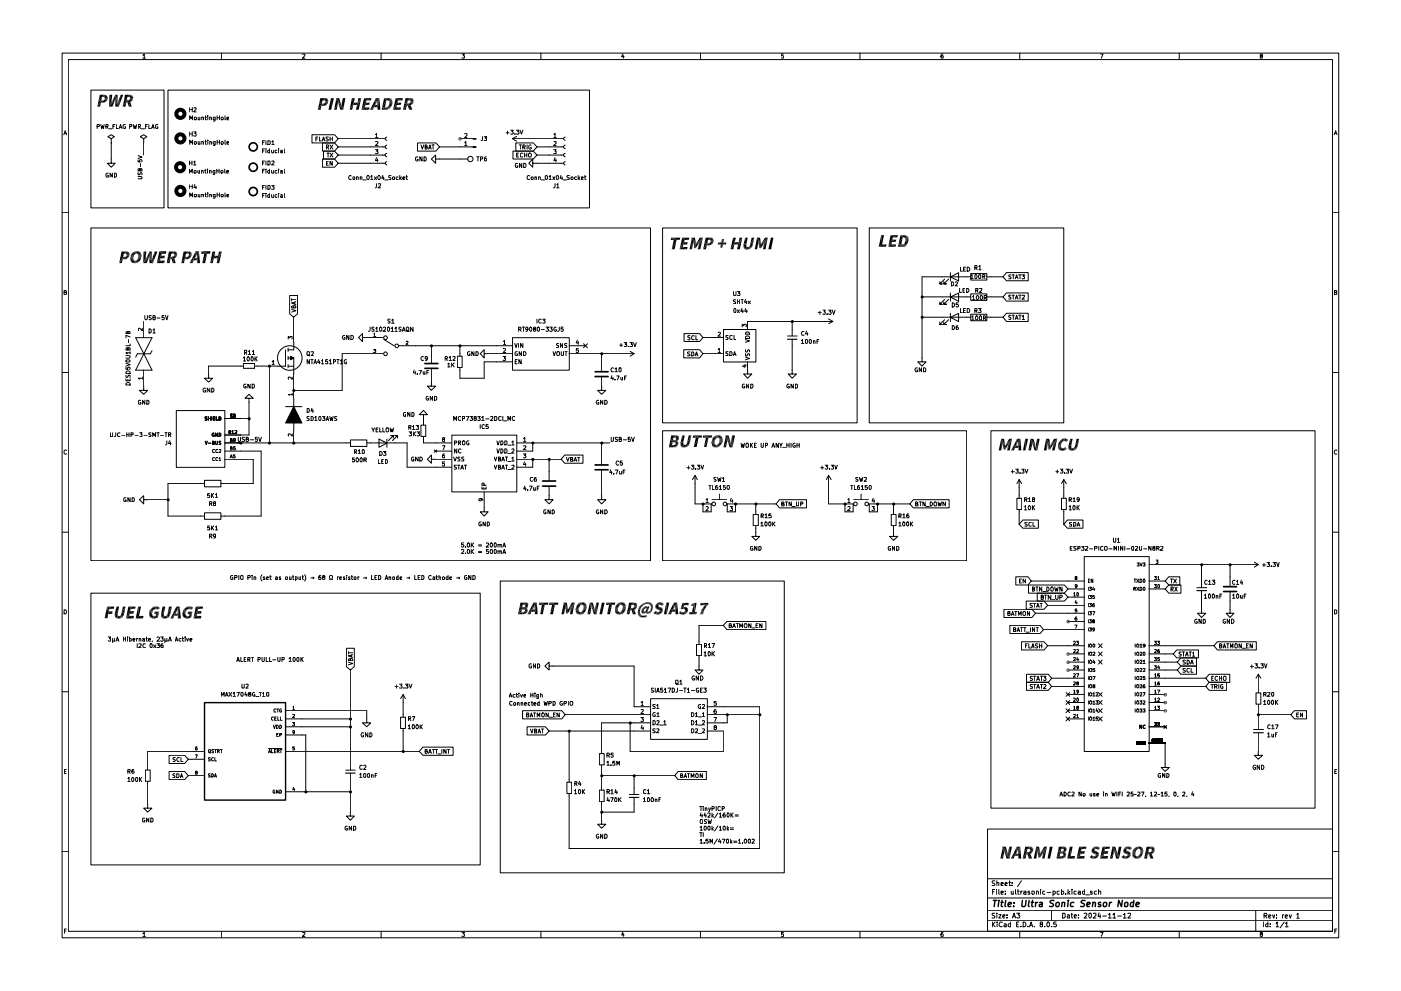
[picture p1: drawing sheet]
<svg xmlns="http://www.w3.org/2000/svg" width="420mm" height="297mm" viewBox="0 0 420 297" stroke-linecap="round" stroke-linejoin="round" font-family="sans-serif">
<g fill="none" stroke="#000" stroke-width=".3">
<path d="M18.6 15.9h382.9v265.2h-382.9zM20.5 17.9h379.1v261.2h-379.1zM42.8 16.6l.5-.4v1.2M42.8 17.4h.8M66.5 15.9v2M90.8 16.3l.4-.1 .2 .4-.7 .8h.7M114.3 15.9v2M138.5 16.2h.8l-.4 .5 .4 .1v.6h-.8M162.2 15.9v2M186.8 16.2l-.4 .8h.8M187 16.6v.8M210.1 15.9v2"/>
<path d="M234.9 16.2h-.5v.6l.4-.1 .2 .2-.1 .5h-.5M257.9 15.9v2M282.8 16.2l-.4 .1-.2 .9 .2 .2h.5v-.6l-.5-.1-.2 .2M305.8 15.9v2M330 16.2h.8l-.5 1.2M353.7 15.9v2M378.1 16.8l-.1-.5h.5v.4l-.5 .1 .1 .6 .5-.2-.2-.4M27.3 27h21.9v35.3h-21.9zM29.1 37.9l.7-.1v-.4l-.7-.1v1.2M30.2 37.3l.3 1.2 .2-.8 .3 .8 .2-1.2M31.7 37.9l.6-.1v-.5h-.6v1.2M32 37.9l.4 .6"/>
<path d="M32.7 38.6h.9M33.9 37.8h.4M34.5 37.3h-.6v1.2M34.9 37.3v1.2h.6M35.7 38.5l.5-1.2 .4 1.2M35.8 38.2h.6M37.6 37.3h-.5l-.2 .3 .2 .8h.6v-.4h-.3M38.9 37.9l.6-.1v-.5h-.6v1.2M40 37.3l.2 1.2 .3-.8 .2 .8 .3-1.2M41.5 37.9l.6-.1v-.5h-.6v1.2M41.7 37.9l.5 .6M42.4 38.6h.9"/>
<path d="M43.6 37.8h.4M44.2 37.3h-.6v1.2M44.6 37.3v1.2h.6M45.5 38.5l.4-1.2 .3 1.2M45.6 38.2h.5M47.3 37.3h-.5l-.1 .3 .1 .8h.5v-.4h-.1M50.4 27h126.4v35.3h-126.4zM56.9 35.9v-1.2l.4 .9 .4-.9v1.2M56.9 32.3v1.2M56.9 39.5v1.3M56.9 32.9h.8M57.7 32.3v1.2"/>
<path d="M57.7 39.5v1.3M58.1 39.5h.7l-.4 .5 .4 .3v.4l-.7-.1M58.2 32.4l.4-.1 .2 .3-.7 .9h.7M58.3 35.1l.5 .1v.7h-.5zM59.4 35.1v.8l.5-.1M59.9 35.1v.8M60.5 35.2l.5-.1v.8M60.5 35.1v.8M61.5 35.1h.4M61.6 34.7v1.2h.3M62.3 34.7v.1M62.3 35.1v.8"/>
<path d="M62.9 35.2l.4-.1 .1 .8M62.9 35.1v.8M64.5 35.9h-.5v-.8h.5v1l-.2 .2-.3-.1M65.1 34.7v1.2M65.1 35.3h.7M65.8 34.7v1.2M66.4 35.2h.5l-.1 .7-.5-.2zM67.5 34.7v1.2h.1M68.1 35.6l.5-.2v-.3h-.5v.8h.5M151.8 39.8h.9M152.2 39.3v.9M153.2 39h.7l-.4 .5 .4 .2-.1 .4h-.6"/>
<path d="M154.9 39h.7l-.3 .5 .3 .1v.5h-.7M156 39l.4 1.2 .4-1.2M19.1 40.4l.5-1.2 .4 1.2M19.3 40h.6M32.4 52l-.1-.1a.66 .66 0 0 0-.5 .5 .66 .66 0 0 0 .2 .7l.5-.1v-.4h-.2M33.4 42.8v6.1h1.1l-1.1 1.2-1.2-1.2h1.2M33.4 41.6l.9-.6-.9-.6-1.1 .6 1.1 .6v1.2M33.4 42.8h.1M33.7 51.9v1.2l-.7-1.2v1.2M34.3 51.9a.66 .66 0 0 1 .6 .4 .66 .66 0 0 1-.2 .8h-.4zM41.4 52.9h.9l.3 .3-.1 .4h-1.1M41.4 51.7v.6a.55 .55 0 0 0 .8-.5h.3v.6"/>
<path d="M41.4 47.9v.6h.6l-.2-.4 .3-.3 .4 .1v.6M41.4 46.7l1.2 .4-1.2 .4M42 50.8l.1-.3 .5 .2v.5h-1.2l.2-.7 .4 .3v.4M42.2 49v1M43.1 41.6l.9-.6-.9-.6-1 .6 1 .6v1.2M43.1 42.8h.1M43.1 42.8v3.7M56.8 51.9v-1.2l.4 .9 .5-.9v1.2M56.8 48.9h.8M56.8 48.3v1.1M56.9 59v-1.2l.4 .9 .4-.9v1.2M56.9 43.3v-1.3l.4 .8 .4-.8v1.3"/>
<path d="M56.9 55.4v1.2M56.9 56h.8M56.9 40.1h.8M57.6 48.3v1.1M57.7 55.4v1.2M58.1 48.6l.3-.3v1.1M58.1 49.4h.7M58.2 51.3l.4-.2 .2 .2v.5h-.5zM58.3 58.3l.6 .1-.1 .5h-.5zM58.3 42.5l.4-.1 .2 .3-.2 .6-.4-.3zM58.4 55.3l-.2 .9h.7M58.8 55.8v.8"/>
<path d="M59.4 51.1v.6l.5 .1M59.4 58.3v.6h.5M59.4 42.4v.8l.5-.1M59.9 51.1v.8M59.9 42.4v.9M59.9 58.3v.7M60.5 51.2l.1-.1 .4 .1v.7M60.5 51.1v.8M60.5 58.3h.5v.7M60.5 42.5l.5 .1v.7M60.5 42.4v.9M60.5 58.3v.7"/>
<path d="M61.4 51.1h.4M61.5 58.3h.4M61.5 42.4h.4M61.6 50.7v1l.2 .2M61.6 57.8v1.1l.3 .1M61.6 42v1.2l.3 .1M62.2 50.7v.1M62.2 51.1v.8M62.3 57.8v.1M62.3 42v.2M62.3 42.4v.9M62.3 58.3v.7"/>
<path d="M62.8 51.2l.2-.1 .3 .1v.7M62.8 51.1v.8M62.9 58.3h.4l.1 .7M62.9 42.5l.5 .1v.7M62.9 42.4v.9M62.9 58.3v.7M64.4 51.1v1l-.2 .2-.3-.1M64.4 51.1h-.3l-.3 .2 .1 .5h.5M64.5 58.9h-.5v-.6h.5v.9l-.2 .2h-.3M64.5 42.4v1l-.5 .2M64.5 42.5l-.3-.1-.3 .3 .1 .5h.5M65 51.2h.7"/>
<path d="M65 50.7v1.2M65.1 42v1.3M65.1 57.8v1.2M65.1 58.4h.7M65.1 42.6h.7M65.7 50.7v1.2M65.8 42v1.3M65.8 57.8v1.2M66.2 51.3l.4-.2 .3 .2-.1 .5h-.5zM66.4 42.5l.3-.1 .3 .3-.3 .6-.4-.3zM66.5 58.3l.5 .1-.3 .6-.4-.2zM67.4 50.7l.2 1.2"/>
<path d="M67.5 57.8v1.1l.1 .1M67.5 42v1.2l.1 .1M68 51.5l.6-.1-.2-.3h-.4v.7h.5M68.1 58.6l.5-.1v-.2h-.5v.6h.5M68.1 42.8l.5-.3h-.5v.7h.5M78.7 51.2h.5M78.7 45.2h.5M78.7 58.6h.5M78.7 48.9h.5M78.7 42.8h.5M78.7 56.1h.5M79.3 50.7h-.6v1.2"/>
<path d="M79.3 44.6h-.6v1.2M79.3 58h-.6v1.2M79.3 48.3h-.6v1.1M79.3 42.2h-.6v1.1M79.3 55.5h-.6v1.2M79.8 50.7v.1M79.8 44.6v.1M79.8 58v.1M79.8 42.2v1.1M79.8 45v.8M79.8 48.3v1.1M79.8 51.1v.8"/>
<path d="M79.8 55.5v1.2M79.8 58.3v.9M80.3 48.3h.6l.1 .2v.7l-.4 .2h-.3zM80.3 42.2l.7 .2-.1 .9h-.6zM80.3 55.5l.7 .3-.1 .9h-.6zM80.9 51.1h-.4l-.2 .2v.5h.6M80.9 45l-.6 .2v.5h.6M80.9 58.4l-.4-.1-.2 .3v.5h.6M80.9 44.6v1.2M80.9 50.7v1.2M80.9 58v1.2M81.4 51.1v.6l.6 .1"/>
<path d="M81.4 45v.6l.6 .1M81.4 58.3v.7l.6 .1M81.4 55.5h.8l-.4 .5 .4 .2-.1 .5-.7-.1M81.5 48.3h.6l.1 .3-.8 .8h.8M81.5 42.5l.4-.3v1.1M81.5 43.3h.7M82 45v.8M82 51.1v.8M82 58.3v.9M83.1 51.1h-.4l-.2 .2v.5h.6M83.1 45l-.6 .2v.5h.6M83.1 58.4l-.4-.1-.2 .3v.5h.6"/>
<path d="M83.6 50.7v.1M83.6 44.6v.1M83.6 58v.1M83.6 45v.8M83.6 51.1v.8M83.6 58.3v.9M84.2 51.1h.5v.8M84.2 45h.5v.8M84.2 58.4h.5v.8M84.7 51.4l-.5 .1v.3h.5M84.7 45.3l-.5 .1v.3h.5M84.7 58.7l-.5 .1v.3h.5"/>
<path d="M85.3 50.7l.1 1.2M85.3 44.6l.1 1.2M85.3 58l.1 1.2M93.6 40.4h6.7l1.1 1.2-1.1 1.2h-6.7zM94.7 41.7h.5M95.3 41.1h-.6v1.1M95.8 41.1v1.1h.6M96.6 42.2l.4-1.1 .5 1.1M96.7 47.7h3.6l1.1 1.2-1.1 1.2h-3.6zM96.7 42.8h3.6l1.1 1.2-1.1 1.3h-3.6zM96.7 41.9h.6M97 45.3h3.3l1.1 1.2-1.1 1.2h-3.3z"/>
<path d="M97.9 44.1l.7-.1-.2-.6h-.5v1.3M97.9 48.9h.4M98 45.9h.7M98.2 44.1l.4 .6M98.4 45.9v1.2M98.5 48.3h-.6v1.2h.6M98.5 41.1h-.6v.5a.38 .38 0 0 1 .5 .2 .38 .38 0 0 1-.2 .4h-.4M99 41.7h.7M99 41.1v1.1M99 45.9l.8 1.2M99 43.4l.8 1.3M99.7 48.3v1.2l-.7-1.2v1.2"/>
<path d="M99.7 41.1v1.1M99.8 45.9l-.8 1.2M99.8 43.4l-.8 1.3M101.4 48.9h14.2M101.4 41.6h14.2M101.4 44h14.2M101.4 46.5h14.2M105.3 52.7l-.2-.1a.6 .6 0 0 0-.5 .7 .6 .6 0 0 0 .6 .5l.1-.1M105.8 53.2l.5-.1v.7l-.5-.1zM106.9 53.2l.5-.1v.7M106.9 53v.8M108 53.2l.5-.1v.7"/>
<path d="M108 53v.8M108.9 53.9h.9M110.3 52.6a.68 .68 0 0 1 .5 .6 .68 .68 0 0 1-.5 .6l-.3-.5zM111.2 53l.3-.4v1.2M111.2 53.8h.6M112.3 53l.6 .8M112.6 40.3l.3-.3v1.2M112.6 42.5l.5-.1 .3 .3-.8 .9h.8M112.6 44.9h.8l-.5 .4 .5 .3-.1 .4h-.7M112.6 41.2h.8M112.9 47.2l-.3 .9h.8M112.9 55v1.1l-.4 .2"/>
<path d="M112.9 53l-.6 .8M113.2 47.7v.8M113.5 52.7a.55 .55 0 0 1 .6 .5 .55 .55 0 0 1-.6 .6l-.2-.5zM113.5 55.2l.5-.2 .1 .5-.7 .8h.7M114.8 52.6l-.3 .8h.7M115.1 53v.8M115.4 53.9h.9M116 48.5a.47 .47 0 0 0-.5 .4 .47 .47 0 0 0 .5 .5M116 46a.51 .51 0 0 0-.5 .5 .51 .51 0 0 0 .5 .5M116 43.5a.51 .51 0 0 0-.5 .5 .51 .51 0 0 0 .5 .5M116 41.1a.47 .47 0 0 0-.5 .5 .47 .47 0 0 0 .5 .4M117.3 52.7h-.7v.4l.7 .4-.3 .3h-.4"/>
<path d="M117.7 53.3l.2-.3 .4 .1v.7h-.4zM119.4 53.1l-.4-.1-.2 .3 .2 .5h.4M119.9 52.6v1.2M120.1 53.3l.3 .5M120.4 53l-.5 .5M120.8 53.4l.6-.1-.2-.3-.4 .2v.5l.5 .1M121.8 53h.5M121.9 52.6v1.1l.4 .1M125.2 42.8h5.5l1.1 1.2-1.1 1.3h-5.5zM125.3 47.1l-.3-.1-.4 .3 .2 .9 .6-.1v-.3h-.3M126.2 43.4l.5 1.3 .4-1.3M126.6 47v1.3l-.7-1.3v1.3"/>
<path d="M127.2 47a.64 .64 0 0 1 .6 .6 .64 .64 0 0 1-.6 .7zM127.5 44h.5v-.5l-.5-.1v1.3h.4l.3-.4-.4-.3M128.5 44.7l.4-1.3 .4 1.3M128.6 44.4h.6M129.5 43.4h.7M129.9 43.4v1.3M130.6 47.7v1.2l-1.2-1.2 1.2-1.2v1.2h9.8M131.8 44h10.1M137.9 41.6h4M139.4 42.8l.3-.4v1.2M139.4 40.1l.1-.1 .5 .1v.5l-.6 .6h.6M139.4 43.6h.6"/>
<path d="M141.9 41.5h.8v.2h-.8zM141.9 43.9h.8v.3h-.8zM143 47h.7M143.3 47v1.3M144.1 47.7l.6-.1v-.5l-.6-.1v1.3M144.7 41v1l-.4 .2M145.2 41h.8l-.5 .4 .4 .1v.6h-.7M145.8 47l-.5 .3v.8l.4 .2 .3-.3-.3-.5-.4 .3M153.7 41.6l1.2 .7M153.7 41.6h15.3M153.8 45.3h6.1l1.1 1.2-1.1 1.2h-6.1zM154.4 40.1v.1"/>
<path d="M154.7 42.8h5.2l1.1 1.2-1.1 1.3h-5.2zM154.9 40.9l-1.2 .7M154.9 46.5h.5M155.2 49a.56 .56 0 0 0-.7 .6 .56 .56 0 0 0 .7 .5l.1-.4h-.3M155.5 45.9h-.6v1.2h.6M155.7 43.4h.7M156 43.4v1.3M156.5 48.9v1.3l-.7-1.3v1.3M156.8 44.1l.7-.1-.2-.6h-.5v1.3M156.8 46l-.4-.1-.4 .3 .2 .9 .6-.1M157.1 48.9h.3l.3 .4v.6l-.3 .3h-.3zM157.1 44.1l.4 .6"/>
<path d="M157.3 46.5h.7M157.3 45.9v1.2M158 45.9v1.2M158.1 43.4v1.3M158.7 45.9l.6 .2v.6l-.1 .4h-.5a.86 .86 0 0 1 0-1.2zM158.8 52.7h-.1a.61 .61 0 0 0-.6 .2 .61 .61 0 0 0 .1 .8l.3 .1 .3-.1M159.3 43.5h-.6l-.1 .3 .1 .8 .6-.1v-.3h-.2M159.3 53.3l.4-.3 .2 .6-.4 .2zM159.8 48.9v1.2l-1.2-1.2 1.2-1.2v1.2h9.2M160.4 53.2l.2-.2 .4 .2v.6M160.4 53v.8M161 44h8"/>
<path d="M161 46.5h8M161.5 53.2l.2-.2 .4 .2v.6M161.5 53v.8M162.4 53.9h.9M163.7 52.7l.2-.1 .3 .2v.8l-.3 .2a.71 .71 0 0 1-.2-1.1zM164.7 53l.3-.4v1.2M164.7 53.8h.7M165.8 53l.6 .8M166 44.9h.8l-.3 .4 .3 .2v.5h-.8M166.1 40.3l.4-.3v1.2M166.1 42.5h.7v.4l-.8 .7h.8M166.1 41.2h.7"/>
<path d="M166.4 53l-.6 .8M166.5 47.2l-.4 .9h.8M166.5 55l-.1 1.1-.5 .2M166.7 47.7v.8M167 52.7l.2-.1 .3 .2v.8l-.3 .2a.71 .71 0 0 1-.2-1.1zM167 55.4l.3-.4v1.3M167 56.3h.6M168.2 52.6l-.2 .8h.7M168.6 53v.8M168.9 53.9h.9M169.5 48.5a.47 .47 0 0 0-.5 .4 .47 .47 0 0 0 .5 .5M169.5 46a.51 .51 0 0 0-.5 .5 .51 .51 0 0 0 .5 .5"/>
<path d="M169.5 43.5a.51 .51 0 0 0-.5 .5 .51 .51 0 0 0 .5 .5M169.5 41.1a.47 .47 0 0 0-.5 .5 .47 .47 0 0 0 .5 .4M170.8 52.7l-.5-.1-.3 .2 .8 .7-.3 .3h-.5M171.2 53.3l.4-.3 .3 .6-.5 .2zM172.9 53.1l-.3-.1-.3 .3 .3 .5h.3M173.4 52.6v1.2M173.6 53.3l.3 .5M173.9 53l-.5 .5M174.3 53.4l.6-.1-.1-.3-.5 .2v.5l.5 .1M175.3 53h.5M175.4 52.6v1.1l.4 .1M400.1 40.4l.5-1.2 .4 1.2"/>
<path d="M400.2 40h.6M18.6 63.8h1.9M27.3 68.3h167.8v99.8h-167.8zM198.7 68.3h58.3v58.4h-58.3zM260.7 68.3h58.3v58.4h-58.3zM293.5 79.9l.4-.3v1.3M399.6 63.8h1.9M19.2 87.6l.6-.1v-.4l-.6-.1v1.3h.5l.3-.4-.4-.3M38.4 99.7l.2-.4 .4 .3v.4h-1.2v-.5h.6v.5M42.7 98.4v.7l-.9-.7-.3 .2 .1 .5M43.1 96.4v4.8M43.4 94.6v1l.3 .2 .5-.2v-1"/>
<path d="M44.7 98.6a.64 .64 0 0 1 .7 .6 .64 .64 0 0 1-.7 .6zM45.4 94.7h-.7v.4l.7 .4-.3 .3h-.4M45.9 95.2h.5l.2-.4-.7-.2v1.2h.5l.2-.5-.3-.1M45.9 98.9l.3-.3v1.2M45.9 99.8h.7M47.1 95.3h.9M49.2 94.6h-.6v.6h.6l.1 .4-.3 .2-.4-.1M49.6 94.6l.4 1.2 .4-1.2M86.9 88.6h2.3v5.5l-1.1 1-1.2-1zM87.5 92.7l1.2 .4-1.2 .5M87.5 89.5v.8M87.5 89.8h1.2"/>
<path d="M88.1 91.9l.2-.3 .4 .3v.4h-1.2v-.4l.5-.2 .1 .6M88.1 95.1v7.3M88.4 90.6v.6M88.7 90.4l-1.2 .4 1.2 .5M111 98v1l-.5 .3M112.2 98.1l-.4-.1-.3 .3 .1 .3 .6 .2v.3l-.7 .1M112.7 98.5l.3-.5v1.3M112.7 99.3h.7M114 98.1a.55 .55 0 0 1 .6 .6 .55 .55 0 0 1-.6 .5l-.2-.4zM115 98.2l.5-.2 .2 .6-.8 .7h.8M116.4 98a.68 .68 0 0 1 .5 .7 .68 .68 0 0 1-.5 .6l-.2-.2v-.8zM117 95.7h-.6v.5a.38 .38 0 0 1 .5 .2 .38 .38 0 0 1-.1 .5l-.5-.1"/>
<path d="M117.3 98.5l.4-.5v1.3M117.3 99.3h.7M117.4 96l.5-.3v1.2M117.4 96.9h.8M118.4 98.5l.4-.5v1.3M118.4 99.3h.7M120.3 98.1l-.7 .1v.4l.7 .4-.2 .3-.5-.1M120.6 99.3l.5-1.3 .4 1.3M120.7 99h.6M121.8 98.3l.3-.3 .5 .3v.8l-.3 .2-.5-.2zM122 99l.7 .4M123.9 98v1.3l-.8-1.3v1.3"/>
<path d="M155.5 98.7l.7-.1 .1-.3-.3-.3h-.5v1.3M155.9 98.7l.4 .6M156.6 98h.7M157 98v1.3M158.3 98.6l-.6 .2v-.7l.4-.1 .2 .3-.1 .8-.5 .2M159.1 98a.68 .68 0 0 1 .4 .7 .68 .68 0 0 1-.4 .6l-.3-.2v-.8zM160.2 98.6l-.3-.3 .5-.3 .3 .4-.8 .4 .3 .5 .5-.2-.3-.5M161 95.7v1.2M161.4 98l.4 .3v.8l-.3 .2a.75 .75 0 0 1-.1-1.3zM162.3 95.8l-.5-.1a.61 .61 0 0 0-.3 .8 .61 .61 0 0 0 .8 .3M162.3 98.8h.9M162.7 95.7h.8l-.4 .4 .4 .3-.1 .4h-.7"/>
<path d="M163.7 98h.8l-.4 .6h.3l.1 .5-.2 .2-.6-.2M164.8 98h.8l-.3 .6h.3v.5l-.2 .2-.6-.2M166.8 98.1l-.3-.1-.4 .4 .1 .7 .6 .1 .1-.4h-.3M167.7 98v1l-.5 .3M168.9 98h-.6l-.1 .6h.7v.5l-.2 .2-.5-.2M205.1 100h4.7l1 1.2-1 1.2h-4.7zM215.4 99.7l.4-.1 .3 .3-.8 .9h.8M217 98.8h9.7v9.7h-9.7zM220 87.4l.1 1.2 .6-.2v-1M220.3 92.5a.68 .68 0 0 1 .4 .6 .68 .68 0 0 1-.4 .6l-.3-.5zM220.6 89.9h-.6v.4l.6 .4v.3h-.6M221.1 87.4h.8l-.4 .5 .4 .2-.1 .5-.7-.1"/>
<path d="M221.1 89.8v1.2M221.1 92.9l.6 .8M221.1 90.4h.7M221.7 92.9l-.6 .8M221.8 89.8v1.2M222.2 89.8h.7M222.5 92.5l-.3 .8h.7M222.6 98v-.8l.5 .4v-.3h.7l-.1 .7M222.6 89.8v1.2M222.8 92.9v.8M223.6 99.7a.66 .66 0 0 1 .8-.2 .66 .66 0 0 1 .4 .7h-1.3zM223.6 92.5l-.2 .8h.7"/>
<path d="M223.6 89.7l-.3 .9h.7M223.9 90.3v.7M223.9 92.9v.8M224.4 90.3l.6 .7M225 90.3l-.6 .7M237.6 96.4v4.3M241.1 99.4l-.2-.1a.67 .67 0 0 0-.5 .5 .67 .67 0 0 0 .2 .7l.5-.1M241.9 99.2l-.3 .9h.7M242.1 99.7v.8M245.4 93.7h.9M245.9 93.3v.9M246.8 93h.7l-.4 .5 .4 .1v.5l-.2 .1-.5-.1"/>
<path d="M248.1 94.1v.1M248.5 93h.8l-.5 .5 .5 .1-.1 .5h-.7M248.5 95.6l1.3 .8M249.6 93l.4 1.2 .4-1.2M249.8 96.4h-25.6v2.3M249.8 96.4l-1.3 .6M276.5 95.1h14.6M276.5 89h14.6M283.3 83.7l-1.4 1.4h.6h-.6v-.7M283.3 95.8l-1.4 1.5h.6h-.6v-.8M283.3 89.7l-1.4 1.5h.6h-.6v-.7M284.5 83.7l-1.5 1.4h.8h-.8v-.7"/>
<path d="M284.5 95.8l-1.5 1.5h.8h-.8v-.8M284.5 89.7l-1.5 1.5h.8h-.8v-.7M285 83l2.5-1.3v2.5zM285 95.1l2.5-1.2v2.5zM285 89l2.5-1.2v2.5zM285 81.7v2.5M285 87.8v2.5M285 93.9v2.5M285.3 84.5h.4a.66 .66 0 0 1 .3 .7 .66 .66 0 0 1-.7 .5zM285.6 97.6h.4a.66 .66 0 0 1 .2 .8 .66 .66 0 0 1-.6 .4zM285.6 90.8a.64 .64 0 0 1 .7 .6 .64 .64 0 0 1-.7 .6zM286.5 84.6l.5-.1 .2 .3-.8 .9h.8"/>
<path d="M287.3 97.6h-.4l-.1 .3v.8h.6v-.4l-.2-.3-.4 .3M287.4 90.8h-.6v.6l.5-.1 .1 .5-.2 .2-.4-.1M287.8 86.4v1.2h.6M288 80.1v1.2h.6M288 92.5v1.2h.6M288.8 87h.3M289 80.7h.4M289 93h.4M289.3 86.4h-.5v1.2h.5M289.6 80.1h-.6v1.2h.6M289.6 92.5h-.6v1.2h.6M289.9 86.4h.4a.66 .66 0 0 1 .3 .8 .66 .66 0 0 1-.7 .4z"/>
<path d="M290.1 80.1a.66 .66 0 0 1 .7 .4 .66 .66 0 0 1-.2 .8h-.5zM290.1 92.5a.65 .65 0 0 1 .7 .6 .65 .65 0 0 1-.7 .6zM291.1 83h-14.6v25.5h1.2l-1.2 1.2-1.2-1.2h1.2M291.1 94.2h4.9v1.9h-4.9zM291.1 88.1h4.9v1.9h-4.9zM291.1 82h4.9v1.9h-4.9zM291.2 82.6l.3-.3v1.2M291.2 83.5h.6M291.4 95l.4-.3v1.2M291.4 95.9h.7M291.7 89l.3-.4v1.2M291.7 89.8h.7"/>
<path d="M292.4 93.1l.6-.1v-.4l-.6-.1v1.2M292.4 80.3h.5l.1-.5-.6-.2v1.3M292.4 82.4l.3-.1a.77 .77 0 0 1 .2 1.2h-.4l-.1-.3zM292.6 87h.7v-.5l-.7-.1v1.2M292.7 94.7a.55 .55 0 0 1 .6 .6 .55 .55 0 0 1-.6 .5l-.2-.4zM292.7 93.1l.3 .6M292.7 80.3l.3 .6M292.9 88.6a.55 .55 0 0 1 .7 .6 .55 .55 0 0 1-.7 .5l-.1-.4zM292.9 87l.4 .6M293.5 92.5h.7l-.4 .5h.3v.6h-.6M293.5 80.9h.7M293.6 82.4l.3-.1 .2 .2-.1 1h-.4l-.1-.4z"/>
<path d="M293.8 94.8l.3-.1 .3 .2v.8l-.3 .2a.72 .72 0 0 1-.3-1.1zM293.8 86.5l.6-.1 .1 .4-.8 .8h.8M294.2 88.6l.4 .2v.8l-.2 .2a.75 .75 0 0 1-.2-1.2zM294.7 82.9h.5l.1-.5-.6-.1v1.2M294.9 95.3h.5l.3-.4-.3-.2h-.5v1.2M295 82.9l.4 .6M295.1 89.2h.7l.1-.4-.2-.2h-.6v1.2M295.2 95.3l.5 .6M295.5 89.2l.4 .6M295.9 95.1h4.9M295.9 89h4.9M295.9 83h4.9"/>
<path d="M301.8 87.8h6.6v2.5h-6.6l-1-1.3zM301.8 81.7h6.6v2.5h-6.6l-1-1.2zM301.8 93.9h6.6v2.5h-6.6l-1-1.3zM303.2 88.5h-.6v.5l.5 .2 .1 .2-.3 .3-.4-.1M303.2 82.5l-.4-.1a.38 .38 0 0 0-.2 .5 .38 .38 0 0 0 .5 .2v.5h-.6M303.2 94.6h-.6v.5l.5 .1 .1 .3-.3 .3-.4-.1M303.5 88.5h.7M303.5 82.4h.7M303.5 94.5h.7M303.9 82.4v1.2M303.9 88.5v1.2M303.9 94.5v1.3"/>
<path d="M304.5 89.7l.4-1.2 .4 1.2M304.5 83.6l.4-1.2 .4 1.2M304.5 95.8l.4-1.3 .4 1.3M304.6 89.3h.5M304.6 83.2h.5M304.6 95.4h.5M305.5 88.5h.7M305.5 82.4h.7M305.5 94.5h.7M305.9 82.4v1.2M305.9 88.5v1.2M305.9 94.5v1.3"/>
<path d="M306.5 82.4h.8l-.5 .4 .5 .3-.1 .5-.7-.1M306.6 88.6l.6-.1 .1 .3-.8 .9h.8M306.6 94.9l.3-.4v1.3M306.6 95.8h.7M400.2 87.6l.6-.1v-.4l-.6-.1v1.3h.5l.2-.6-.3-.1M18.6 111.7h1.9M37.8 113.5v.6h1.2v-.6M37.8 110.1v.6h.6v-.6h.5l.1 .1-.1 .5M37.8 108.9l1.2 .4-1.2 .4M37.8 108.1l.2-.2h.8l.2 .2a.68 .68 0 0 1-.6 .5 .68 .68 0 0 1-.6-.5zM37.8 106.6h1l.2 .2-.2 .6h-1M37.8 114.9a.66 .66 0 0 1 .8-.2 .66 .66 0 0 1 .4 .7h-1.2z"/>
<path d="M37.8 112.4v.5l.2 .2 .4-.1 .1-.6h.4v.7M37.8 111.4a.66 .66 0 0 1 .8-.2 .66 .66 0 0 1 .4 .7h-1.2zM38.4 104.5l.1-.3 .5 .2v.5h-1.2l.2-.7 .4 .2v.5M38.4 113.7v.4M38.5 101.8v.9M39 105.7h-1.2l.4 .4M39 103.1v.5h-1.2M39 101l-1.2-.5v.8M39 105.4v.7M40.7 101.2h4.9l-2.5 4.8zM42.7 113.4h-1.2l.3 .3M42.7 113v.7"/>
<path d="M43.1 110.9v6.1h-1.3l1.3 1.2 1.2-1.2h-1.2M43.1 106l2.5 5h-4.9zM43.4 120v1.2l-.6-1.2v1.2M44 120a.66 .66 0 0 1 .7 .4 .66 .66 0 0 1-.3 .8h-.4zM45.6 105.1l-.5 .9h-3.9l-.5 1.1M61.6 116.4a.61 .61 0 0 0-.7 .3 .61 .61 0 0 0 .2 .8h.5v-.5h-.1M62.9 116.3v1.2l-.8-1.2v1.2M63.5 116.3a.66 .66 0 0 1 .7 .5 .66 .66 0 0 1-.3 .7h-.4zM73 109h3.4v1.4h-3.4zM73 109.7h-10.4v3.7h1.2l-1.2 1.2-1.3-1.2h1.3M73 107.3l.3-.4v1.3M73 108.2h.7"/>
<path d="M73.3 105.7l.7-.2-.2-.5h-.5v1.3M73.7 105.7l.3 .6M73.7 115.1h-.4a.61 .61 0 0 0-.2 .8 .61 .61 0 0 0 .7 .3v-.4h-.2M74.3 107l.2-.1 .3 .3v.7l-.3 .3a.71 .71 0 0 1-.2-1.2zM74.5 105.3l.3-.3v1.3M74.5 106.3h.7M74.7 119.4h1.2l-1.2-1.2-1.2 1.2h1.2v11h-7.3M75 115.1v1.2l-.7-1.2v1.2M75.5 106.9a.68 .68 0 0 1 .5 .7 .68 .68 0 0 1-.5 .6l-.2-.5zM75.6 115.1h.5l.2 .3v.6l-.4 .3h-.3zM75.7 105.3l.3-.3v1.3M75.7 106.3h.7"/>
<path d="M76.5 106.9v1.3M76.6 107.4l.5 .8M77.1 106.9l-.6 .8M80.8 109.7v23.1M81.6 108.5l.4-.5v1.3M81.6 109.3h.7M85.6 104.9v4.9l-9.2-.1M86.4 109.8h1.7M86.4 104.4v1M86.4 106.8v1M86.4 109.3v.9M86.4 107.3h1.7"/>
<path d="M86.4 101.6v-.8l.6 .5 .1-.5 .5 .1-.1 .7M87.2 106.8l.9 .5-.9 .5zM87.6 113v.7l-.6-.7h-.5v.7M87.6 118.2h-1.2l.4 .3M87.6 117.9v.6M88.1 112.1v7.3M88.1 102.4v2.5h-1.7M88.1 107.3v4.8M88.1 119.4v2.5M92.2 105.4h.5l.2 .3-.1 .7-.3 .2-.3-.1-.2-.3zM92.3 106.3l.6 .4M92.8 107.8v1.3l-.7-1.3v1.3"/>
<path d="M93.2 107.8h.7M93.3 105.5h.7v.4l-.7 .7h.7M93.6 107.8v1.3M94.1 109.1l.5-1.3 .3 1.3M94.2 108.7h.6M95.6 107.8l-.4 .8h.8M95.8 108.2v.9M96.4 108.1l.4-.3v1.3M96.4 109.1h.7M98.2 107.8h-.5l-.1 .6h.6v.6l-.6-.1M98.7 108.1l.4-.3v1.3M98.7 109.1h.8"/>
<path d="M100 108.5l.6-.1v-.5l-.6-.1v1.3M101 107.8h.7M101.3 107.8v1.3M102 108.1l.4-.3v1.3M102 109.1h.8M103.4 100.6l-.1-.1a.64 .64 0 0 0-.6 .6 .64 .64 0 0 0 .5 .7l.3-.2v-.4h-.3M103.9 107.9l-.1-.1a.6 .6 0 0 0-.6 .6 .6 .6 0 0 0 .7 .6l.1-.5h-.3M104.6 100.5v1.3l-.6-1.3v1.3M105.2 100.5a.65 .65 0 0 1 .8 .6 .65 .65 0 0 1-.8 .7zM108.7 101.2v-1.2l-1.2 1.2 1.2 1.2v-1.2h6.1M112 104.7h.7l-.3 .4 .3 .1v.3l-.7 .1M112.1 100.1l.3-.3v1"/>
<path d="M112.1 100.8h.6M114.8 106h-12.2v11h-14.5M115.1 101.7l3.1 2M119.6 103.6h34.1M121.8 102.4l.5-.1v.4l-.5 .5h.5M124.2 110.9l-.2 .9h.7M124.5 111.3v.9M125.1 112.1v.1M125.6 111h.8l-.5 1.2M126.9 111.3v.7l.5 .1M127 106.9a.61 .61 0 0 0-.8 .3 .61 .61 0 0 0 .3 .8l.5-.1M127.4 111.3v.9"/>
<path d="M128 111.6h.4M128.2 107.4l-.5 .2-.2-.7 .4-.1 .3 .3-.2 .8-.4 .1M128.4 118.8h-.4a.61 .61 0 0 0-.2 .8 .61 .61 0 0 0 .7 .3v-.4h-.2M128.6 111h-.6v1.2M129.4 110.7v5h1.2l-1.2 1.3-1.2-1.3h1.2M129.4 103.6v5.1M129.7 118.8v1.2l-.7-1.2v1.2M130.3 118.8h.5l.2 .2v.7l-.4 .3h-.3zM133.5 107.4h.6v-.5l-.6-.1v1.2M133.8 107.4l.4 .6M134.3 109.1l.3-.3v1.2M134.3 110h.7"/>
<path d="M134.7 107.2l.3-.4v1.2M134.7 108h.7M135.5 108.8v1.2M135.6 109.3l.6 .7M135.8 106.9h.7v.5l-.7 .6h.7M136.2 108.8l-.7 .7M137.2 106.8h1.4v3.4h-1.4zM137.9 103.6v3.2M140.9 105.4l-.7 .3 .1 .7 .7 .1v-.4h-.3M142.2 105.4v1.2l-.7-1.2v1.2M142.7 105.4h.5a.66 .66 0 0 1 .2 .8 .66 .66 0 0 1-.7 .4zM145.2 106v-1.2l-1.2 1.2 1.2 1.3v-1.3h8.5"/>
<path d="M150.9 106.8h.7l-.4 .6 .4 .1v.4h-.7M151 102.4l.3-.4v1.2M151 104.6l.4-.2 .2 .3-.7 1h.7M151 103.2h.6M153.7 108.5h-8.5v4.9h-7.3v-3.2M153.7 101.2h17v9.8h-17zM154.3 103l.5 1.1 .3-1.1M154.5 108.4h.4M155.1 105.4h-.4a.61 .61 0 0 0-.3 .8 .61 .61 0 0 0 .8 .3v-.4h-.3M155.1 107.8h-.6v1.3h.6M155.5 103v1.1M156.3 107.8v1.3l-.7-1.3v1.3"/>
<path d="M156.4 105.4v1.2l-.7-1.2v1.2M156.8 103v1.1l-.7-1.1v1.1M157 105.4h.5a.66 .66 0 0 1 .2 .8 .66 .66 0 0 1-.7 .4zM165.9 105.4l.3 1.2 .4-1.2M167.6 103h-.5a.38 .38 0 0 0-.1 .4 .38 .38 0 0 0 .5 .2v.5h-.6M168.3 105.4v.9l.3 .3 .4-.3v-.9M168.7 103v1.1l-.6-1.1v1.1M169.4 105.4h.7M169.8 105.4v1.2M170 103h-.7v.4l.7 .4-.2 .3h-.5M170.7 106h19.5M170.7 103.6h4.9"/>
<path d="M173.1 101.9l-.3 .9h.8M173.4 102.4v.8M173.5 104.4h-.6l-.1 .6h.7v.5l-.2 .2-.5-.2M175 103l1.2 1.2M176.2 103l-1.2 1.2M180.4 113.1v3.9h1.3l-1.3 1.2-1.2-1.2h1.2M180.4 106v5.2M180.8 120v1.2l-.7-1.2v1.2M181.4 120a.66 .66 0 0 1 .7 .4 .66 .66 0 0 1-.2 .8h-.5zM183.5 112.6l-.3 .9h.8M183.8 113.1v.8M184 110.3h-.1a.6 .6 0 0 0-.7 .4 .6 .6 0 0 0 .3 .7l.5-.1"/>
<path d="M184.4 113.8v.1M184.4 110.6l.4-.4v1.2M184.4 111.4h.8M184.9 112.7h.8l-.5 1.2M185.7 110.3l.3-.1 .3 .3-.2 .9-.4-.1zM185.8 103.5h.9M186.2 113.1v.6l.5 .1M186.3 103v.9M186.7 113.1v.8M187.2 102.7h.8l-.5 .5 .5 .2v.3l-.8 .1M187.3 113.3h.4M187.9 112.7h-.6v1.2"/>
<path d="M188.5 103.8v.1M188.9 102.7h.8l-.4 .5 .4 .1v.5h-.8M189 105.3l1.2 .7M190 102.7l.4 1.2 .4-1.2M190.2 106l-1.2 .8M205.1 104.8h4.7l1 1.2-1 1.3h-4.7zM206.9 100.7l-.4-.1-.3 .2 .1 .3 .6 .2v.4l-.7 .1M206.9 105.5l-.7 .2 .7 .6-.1 .3h-.6M207.4 105.5h.5a.66 .66 0 0 1 .2 .7 .66 .66 0 0 1-.7 .5zM208.2 100.8l-.3-.2-.5 .3 .1 .8 .4 .2 .3-.2M208.4 106.7l.5-1.2 .4 1.2M208.5 106.3h.6"/>
<path d="M208.7 100.6v1.3h.6M210.8 106h6.1M210.8 101.2h6.1M215.4 104.7l.3-.3v1.3M215.4 105.7h.7M218.4 105.4h-.6v.5l.5 .2 .1 .2-.3 .3-.4-.1M218.4 100.6h-.6v.4l.5 .2 .1 .3-.3 .3-.4-.1M218.9 105.4h.5l.1 .3v.6l-.3 .3h-.3zM219.5 100.7l-.3-.2-.3 .3v.8l.3 .2 .3-.2M220 106.6l.3-1.2 .4 1.2M220 106.3h.6M220.1 100.5v1.3h.5"/>
<path d="M223 109.5h.9M223.3 115.1h-.5a.61 .61 0 0 0-.2 .8 .61 .61 0 0 0 .8 .3v-.4h-.3M223.4 109.3v.8l-.8-.4M223.5 101.8l1.3 .4-1.3 .4M223.5 107l1.3 .4-1.3 .5M223.6 100.9a.66 .66 0 0 1 .8-.2 .66 .66 0 0 1 .4 .7h-1.3zM223.6 106v.6h.5l.2-.5 .2-.1 .3 .3-.1 .4M223.6 104.8l.1 .7h.3l.5-.7 .3 .3-.1 .4M224.2 108.5v3.6h-1.2l1.2 1.3 1.3-1.3h-1.3M224.5 115.1v1.2l-.6-1.2v1.2M225.1 115.1h.5l.2 .3v.6l-.3 .3h-.4zM236.2 100.7h2.9"/>
<path d="M236.6 115.1h-.4a.61 .61 0 0 0-.2 .8 .61 .61 0 0 0 .7 .3v-.4h-.2M237.6 101.7v10.4h-1.2l1.2 1.3 1.2-1.3h-1.2M237.9 115.1v1.2l-.7-1.2v1.2M238.5 115.1h.5l.2 .3v.6l-.4 .3h-.3zM240.4 102.1l.3-.3v1.2M240.4 103h.6M241.6 101.9l.1-.1a.55 .55 0 0 1 .5 .6 .55 .55 0 0 1-.6 .5zM242.8 101.8l.5 .1-.1 1a.6 .6 0 0 1-.6-.5 .6 .6 0 0 1 .2-.6zM243.9 102.3l.2-.2 .3 .2v.7M243.9 102.1v.9M245 102.3h.4M245.5 101.8h-.5v1.2"/>
<path d="M275.1 110.3a.6 .6 0 0 0-.7 .4 .6 .6 0 0 0 .3 .7l.5-.1v-.4h-.3M276.4 110.2v1.2l-.7-1.2v1.2M276.9 110.2l.6 .1 .1 .3-.1 .8h-.6zM399.6 111.7h1.9M20 135l-.4-.1-.4 .3v.7l.4 .2h.4M33.1 129.7v1.1l.2 .1 .5-.3v-.9M34.7 129.7v.9l-.5 .3M36 129.8l-.3-.1a.6 .6 0 0 0-.5 .6 .6 .6 0 0 0 .5 .6l.3-.1M36.5 130.5h.9M38 129.7v1.2M38 130.3h.7M38.7 129.7v1.2"/>
<path d="M39.3 130.3h.6v-.5l-.6-.1v1.2M40.5 130.5h.9M41.9 129.7h.7l-.4 .4 .4 .2v.5h-.7M42.2 120.1l-.4-.1-.3 .2 .2 1 .5-.1v-.5h-.2M43.2 130.5h.9M45.3 129.8h-.7v.3l.7 .5-.3 .3-.4-.1M45.8 130.9v-1.2l.4 .9 .5-.9v1.2M47 129.7h.8M47.4 129.7v1.2M48.1 130.5h.9M49.4 129.7h.7M49.8 129.7v1.2"/>
<path d="M50 132.2v.8l-.4 .3M50.5 130.3h.6l.1-.5-.7-.1v1.2M50.9 132.1l-.4 .8h.8M50.9 130.3l.3 .6M51.1 132.5v.8M52.9 123.1h14.5v17h-14.5zM61.6 132.2l.3 1.1 .2-1.1M62.1 125l-.5 .1v.2l.5 .3-.1 .3h-.4M62.5 132.8h.7M62.5 125v.9M62.5 125.4h.6M63.1 125v.9"/>
<path d="M63.5 125v.9M63.8 132.8l.5-.4-.5-.2v1.1h.3l.2-.5h-.3M64 125.4h.3M64.2 129.9l-.3-.1-.3 .4 .3 .6 .4-.1v-.3h-.3M64.3 137.2l-.5 .1v.5l.2 .3 .3-.1M64.3 134.8l-.4-.1-.1 .3v.5l.5 .1M64.4 125h-.4v.9h.4M64.7 132.2l.2 1.1 .4-.3v-.8M64.9 125v.9h.5M65.2 129.8v1l-.6-1v1M65.3 137.2h-.4a.48 .48 0 0 0-.2 .6 .48 .48 0 0 0 .6 .2M65.3 134.8l-.4-.1-.2 .4 .2 .5h.4"/>
<path d="M65.7 129.8l.5 .2v.6l-.3 .2h-.2zM65.7 137.4l.3-.2v.9M65.7 134.8l.4-.1 .1 .4-.6 .5h.6M65.7 125h.3l.2 .2-.2 .7h-.3zM65.7 138.1h.5M66.2 132.3h-.5l.2 .5h.3l-.2 .5-.3-.1M67.4 132.8h37.7M67.4 135.2h10.9v19.5h-12.1M67.4 137.7h8.5v7.2h-9.7M67.4 125.5h7.3M68.6 130l.3-1 .4 1M68.7 129.5h.4v-.5h-.4v1h.4l.1-.5h-.2"/>
<path d="M68.7 129.7h.5M69 137.2l.3-.9 .4 .9M69 132.4l.3-1 .4 1M69.1 134.4l.5-.1v-.4h-.5v1h.4l.2-.4-.3-.1M69.1 131.9l.5-.1-.2-.4h-.3v1h.4l.2-.3-.3-.2M69.2 137h.4M69.2 132.2h.4M69.5 129.3l.3-.3v1M69.5 130h.6M69.6 129.3l.2-.3v1M69.7 124.2l-.4-.1-.2 .3 .6 .6-.6 .1M69.9 124.1h.6l-.2 .4 .2 .1v.5h-.6"/>
<path d="M70 124.5l.3-.4v1M70 124.2h.5v.3l-.6 .6h.6h-.5M70.3 124.1l-.3 .7h.6M70.4 129.1l.5-.1 .1 .5-.6 .5h.6M70.4 136.3h-.4l-.1 .4h.5v.5h-.5M70.4 124.5v.6M70.5 131.8l-.1 .2a.32 .32 0 0 1-.4 0 .32 .32 0 0 1 0-.5 .32 .32 0 0 1 .4 0l.1 .5-.2 .4h-.3M70.5 129.1l.5-.1v.5l-.6 .5h.6M70.5 133.9h-.4l-.1 .5 .5-.1 .1 .4-.6 .1M70.6 131.8l-.4 .3-.1-.6 .3-.1 .2 .3-.2 .6-.3 .1M71.5 131.1l.1 1.2 .5-.2v-1M73.3 131.1h-.4l-.3 .2 .1 .3 .6 .2v.4h-.7"/>
<path d="M73.8 131.7l.6-.1v-.5h-.6v1.2h.5l.3-.4-.3-.2M75.1 131.8h.9M77.1 131.1h-.5l-.1 .6 .6-.1v.6h-.6M77.6 131.1l.4 1.2 .4-1.2M85.6 121.9h5M87.6 130v.7l-.6-.7h-.5v.7M88.1 129.1v3.7M88.1 121.9l2.5 4.9h-5zM88.1 126.8v2.4M92.1 122.4h.4a.66 .66 0 0 1 .3 .8 .66 .66 0 0 1-.7 .4zM92.7 124.9l-.4-.1-.3 .3 .2 .3 .5 .2v.3l-.7 .1M93.3 124.8a.64 .64 0 0 1 .7 .6 .64 .64 0 0 1-.7 .7z"/>
<path d="M93.6 122.3l-.3 .9h.7M93.8 122.8v.8M94.4 125.1l.3-.3v1.3M94.4 126.1h.7M95.8 124.8a.68 .68 0 0 1 .5 .6 .68 .68 0 0 1-.5 .7l-.2-.5zM96.7 124.8h.8l-.5 .5 .4 .1 .1 .4-.3 .3-.5-.2M97.8 126.1l.4-1.3 .4 1.3M97.9 125.7h.6M98.9 124.8l.2 1.3 .3-1 .3 1 .2-1.3M101 124.9h-.6v.5l.5 .2 .1 .2-.2 .3-.5-.1M105.1 131.9h4.9v1.9h-4.9zM106.3 137.2h-.6v.6a.45 .45 0 0 1 .6 0 .45 .45 0 0 1 0 .6l-.6-.1"/>
<path d="M106.3 135.5h.5l.1-.6-.6-.1v1.2M106.6 135.5l.3 .5M106.9 137.3l.3-.1a.77 .77 0 0 1 .2 1.2h-.5l-.1-.4zM107.4 135.1l.4-.3v1.2M107.4 136h.7M108 137.3l.4-.1 .2 .3-.1 .9-.5-.1zM108.7 134.9h.1a.55 .55 0 0 1 .5 .5 .55 .55 0 0 1-.5 .6l-.2-.2zM109.1 137.8h.6l.1-.5-.7-.1v1.2M109.5 137.8l.4 .6M110 132.8h12.1v7.2h13.4M111.5 128.3l.4 .6 .5-.6M111.9 128.9v.6"/>
<path d="M112.8 128.8h.4M113.4 128.3h-.6v1.2h.6M113.5 137.8v1.1h.5M113.7 131.6l2.3 1.2-2.3 1.3zM113.9 128.3v1.2h.6M113.9 135.3a.66 .66 0 0 1 .7 .4 .66 .66 0 0 1-.2 .8h-.5zM114.5 138.3h.3M114.8 128.3v1.2h.6M115 137.8h-.5v1.1h.5M115 135.3h.7l-.4 .4 .4 .2v.5h-.7M115.6 137.8h.4a.66 .66 0 0 1 .2 .7 .66 .66 0 0 1-.6 .4zM116 131.6v2.5"/>
<path d="M117 128.3l.3 1.2 .2-.9 .3 .9 .2-1.2M117.9 131.3v-.7h-.6h.6l-1.4 1.5M119.2 131.3v-.7h-.8h.8l-1.5 1.5M121.7 123.7l-.4-.1-.3 .3 .2 .9h.5v-.5h-.2M122.6 128.1h.6v-.5l-.6-.1v1.2M122.7 129.5h.7l-.4 .4 .4 .2v.5h-.7M122.9 128.1l.4 .6M122.9 123.6v1.2l-.6-1.2v1.2M123.5 123.6a.66 .66 0 0 1 .7 .4 .66 .66 0 0 1-.2 .8h-.5zM123.7 127.8l.3-.3v1.2M123.7 128.7h.8M124 129.5v1.1"/>
<path d="M124.1 137.1a.61 .61 0 0 0-.7 .3 .61 .61 0 0 0 .2 .8h.5v-.5h-.2M124.1 130l.5 .6M124.6 129.5l-.6 .6M124.8 127.5h.8l-.5 .4 .5 .2v.5h-.8M125.1 129.5h.7l-.4 .4 .4 .2-.1 .5h-.6M125.4 137v1.2l-.8-1.2v1.2M125.9 137a.66 .66 0 0 1 .7 .4 .66 .66 0 0 1-.2 .8h-.5zM126.2 127.4h1.5v3.4h-1.5zM127 124.3h-1.3l1.3-1.3 1.2 1.3h-1.2v3.1M127 130.8v2h8.5M129.4 137.7v1.2l-1.2-1.2 1.2-1.3v1.3h6.1M130.2 134.9l.8 .7"/>
<path d="M130.6 135.2h4.9M131 134.9l-.8 .7M132.7 133.6h.7l-.5 1.2M132.9 131.7l-.2-.3 .5-.3 .1 .5-.6 .3 .2 .5 .4-.2-.1-.5M133.3 136.1h-.5l-.1 .9 .2 .2h.4l-.1-.7-.5 .2M133.3 138.4h-.5l-.1 .6h.6v.5l-.1 .2-.5-.2M135.5 130.4h19.5v17h-19.5zM136.1 137l.4 1.2 .4-1.2M136.1 126.1v-1.3l.4 .9 .4-.9v1.3M136.3 132.8l.6-.1 .1-.4-.7-.1v1.1M136.9 139.4h-.6a.55 .55 0 0 0 .5 .8v.3h-.6M137 134.5v1.3l-.7-1.3v1.3"/>
<path d="M137.2 139.4h.7M137.5 132.8l.6-.1v-.5h-.6v1.1M137.6 139.4v1.2M137.8 132.8l.4 .5M137.9 137.1l-.4-.1-.3 .2 .7 .6v.3l-.7 .1M138.2 125l-.1-.1a.56 .56 0 0 0-.7 .5 .56 .56 0 0 0 .7 .6l.1-.1M138.3 134.7l-.1-.1a.64 .64 0 0 0-.7 .3 .64 .64 0 0 0 .1 .7l.3 .2 .4-.2M138.7 132.3l.6-.1a.86 .86 0 0 1-.1 1.1l-.5-.1zM138.7 125.5l.7-.1v-.4l-.7-.2v1.3M139.1 137.1l-.4-.1a.38 .38 0 0 0-.2 .5 .38 .38 0 0 0 .5 .2v.5h-.6M139.2 139.4h.8M139.6 139.4v1.2"/>
<path d="M139.8 124.8h.8l-.6 1.3M140.6 132.2h-.5l-.1 .2 .1 .9h.5v-.5h-.1M141 124.8h.7l-.4 .5 .3 .1 .1 .4-.2 .3-.5-.2M142.4 125.4l-.2-.3 .5-.3 .1 .4-.6 .4 .2 .5 .4-.2-.1-.5M143.3 124.8h.7l-.4 .5 .4 .3-.1 .4-.6-.1M144 127.3v1.1M144.4 125.1l.5-.3v1.3M144.4 126.1h.8M145.3 127.3h-.1a.6 .6 0 0 0-.7 .4 .6 .6 0 0 0 .3 .7h.5M145.7 125.6h.9M146.4 127.3h-.6l-.1 .5h.6l.2 .5-.8 .1M147.2 125l.4-.2 .2 .3-.7 1h.7"/>
<path d="M148.3 137l.3 1.2 .4-1.2M148.3 139.4l.3 1.2 .4-1.2M148.3 124.8h.4l.3 .3v.6l-.3 .4h-.4zM149 132.2l.4 1.1 .4-1.1M149 134.5l.4 1.3 .4-1.3M149.4 137.6h.5l.2-.3-.1-.2-.6-.1v1.2h.6l.1-.5-.2-.1M150.2 132.2h.4a.66 .66 0 0 1 .3 .7 .66 .66 0 0 1-.7 .4zM150.2 134.5a.64 .64 0 0 1 .7 .7 .64 .64 0 0 1-.7 .6zM150.3 125l-.1-.1a.56 .56 0 0 0-.7 .5 .56 .56 0 0 0 .7 .6l.1-.1M150.5 138.2l.4-1.2 .4 1.2M150.6 137.8h.6M150.8 124.8v1.3"/>
<path d="M151 126.2h1M151.4 132.2h.5l.2 .2v.6l-.4 .3h-.3zM151.4 134.5h.3l.4 .4v.6l-.4 .3h-.3zM151.6 137h.6M151.6 139.4h.6M151.9 137v1.2M151.9 139.4v1.2M152.3 126.1v-1.3l.4 .9 .4-.9v1.3M152.3 133.4h.9M152.3 135.9h.9M152.3 138.3h.9M153.5 132.5l.3-.3v1.1"/>
<path d="M153.5 134.7l.4-.2 .3 .4-.8 .9h.8M153.5 137.3l.3-.3v1.2M153.5 139.5l.6-.1 .1 .4-.8 .8h.8M153.5 133.3h.7M153.5 138.2h.7M154.3 125l-.1-.2a.6 .6 0 0 0-.6 .7 .6 .6 0 0 0 .7 .5v-.1M154.9 132.8h28M154.9 137.7h13.4M157 131.5l.4-.4v1.3M157 133.7l.5-.1 .2 .3-.7 .9h.7M157 136.1h.7l-.4 .4 .4 .2-.1 .5h-.6M157 132.4h.7"/>
<path d="M157.3 138.4l-.3 .9h.7M157.6 138.9v.8M159.8 132.8v2.4h-4.9M159.8 137.7v2.3h-4.9M164.7 137.7v6.2M169.3 136.4h5.5v2.5h-5.5l-1-1.2zM169.8 137.1l.5 1.2 .4-1.2M171.1 137.7h.4l.2-.5-.6-.1v1.2h.6l.1-.4-.3-.2M172.1 138.3l.5-1.2 .4 1.2M172.2 137.9h.6M173.1 137.1h.8M173.6 137.1v1.2"/>
<path d="M179.5 120.1a.59 .59 0 0 0-.7 .3 .59 .59 0 0 0 .3 .8l.5-.1v-.5h-.3M180.4 132.8v6.3M183.3 131.1l.2 1.2 .5-.2v-1M185.2 131.1h-.5l-.2 .2 .1 .3 .6 .2v.4h-.7M185.5 138.3l-.2-.1a.64 .64 0 0 0-.6 .6 .64 .64 0 0 0 .6 .6l.2-.1M185.7 131.7l.6-.1v-.5h-.6v1.2h.5l.2-.4-.3-.2M186.6 138.2h-.6v.6l.6-.1a.45 .45 0 0 1 0 .6 .45 .45 0 0 1-.6 .1v-.1M186.9 131.8h1M189 131.1h-.6v.6l.6-.1v.6h-.6M189.4 131.1l.4 1.2 .4-1.2M198.7 129.1h91.2v39h-91.2zM206.4 139.7v.9"/>
<path d="M207.3 139.4h.8l-.4 .5 .4 .1v.5h-.8M209.1 139.4h.8l-.4 .5 .4 .2-.1 .4h-.7M210.2 139.4l.5 1.2 .3-1.2M222.2 132.8l.3 1.3 .3-.9 .2 .9 .3-1.3M223.9 132.8l.6 .2v.9l-.3 .2h-.3l-.2-.4zM225 132.8v1.3M225.2 133.3l.5 .8M225.7 132.8l-.7 .7M226.2 133.4h.5M226.8 132.8h-.6v1.3h.6M228.3 132.8v1.1l.2 .2 .4-.2v-1.1M229.5 133.5l.6-.1v-.5l-.6-.1v1.3"/>
<path d="M231.5 134.1l.4-1.3 .4 1.3M231.6 133.7h.6M233.4 132.8v1.3l-.7-1.3v1.3M233.8 132.8l.4 .7 .4-.7M234.2 133.5v.6M234.7 134.2h.9M236 133.4h.6M236 132.8v1.3M236.6 132.8v1.3M237.2 132.8v1.3M238.4 132.9a.64 .64 0 0 0-.6 .3 .64 .64 0 0 0 0 .7l.4 .2 .3-.2v-.4h-.2M239 133.4h.7"/>
<path d="M239 132.8v1.3M239.7 132.8v1.3M246.5 139.7v.9M247.5 139.4h.7l-.4 .5 .4 .1v.5h-.7M249.3 139.4h.7l-.4 .5 .4 .2-.1 .4h-.6M250.4 139.4l.3 1.2 .4-1.2M297.2 129.1h97.2v113.1h-97.2zM400.9 135a.58 .58 0 0 0-.8 .5 .58 .58 0 0 0 .8 .6M18.6 159.5h1.9M37.8 149.2h-.5a.61 .61 0 0 0-.2 .7 .61 .61 0 0 0 .7 .4v-.4h-.2M39 149.2v1.2l-.6-1.2v1.2M39.6 149.2h.4a.66 .66 0 0 1 .3 .7 .66 .66 0 0 1-.7 .5z"/>
<path d="M43.1 149.8v-1.2l-1.3 1.2 1.3 1.2v-1.2h7.3M61.3 144.9h-10.9v9.8h10.9M61.3 153.7h5v2h-5zM61.3 144h5v1.9h-5zM62.8 157.6h-.5l-.1 .6h.6v.6l-.6-.1M62.8 147.9h-.5l-.1 .6 .6-.1v.7l-.6-.1M62.8 151h.6l.1-.5-.7-.1v1.2M63.2 151l.4 .6M63.4 147.9v1.3M63.4 157.6v1.2M63.6 158.2l.5 .6M63.6 148.4l.5 .8"/>
<path d="M64.1 157.6l-.7 .7M64.1 147.9l-.7 .7M64.3 150.9l-.3-.3 .3-.2 .4 .1v.3a.5 .5 0 0 0-.6 .1 .5 .5 0 0 0 0 .7l.6-.1v-.5l-.3-.1M64.6 158l.3-.4v1.2M64.6 148.3l.3-.4v1.3M64.6 158.8h.7M64.6 149.2h.7M138.2 140.6l.4-1.2 .4 1.2M138.3 140.3h.6M144.1 149.4l.3 .5-.7 .2-.1-.4 .2-.3 .9 .2 .1 .4M144.3 156.5h-.5a.61 .61 0 0 0-.2 .8 .61 .61 0 0 0 .8 .3v-.5h-.3M144.5 146v.6h1.3v-.6"/>
<path d="M145.1 146.1v.5M145.2 145.5l-.1-.6h-.5l-.1 .6h1.3M145.2 147.4v6h-1.2l1.2 1.3 1.2-1.3h-1.2M145.5 156.5v1.1l-.6-1.1v1.1M146.1 156.5h.5a.66 .66 0 0 1 .2 .7 .66 .66 0 0 1-.7 .4zM149.4 140l.7-.2-.2-.4h-.5v1.2l.7-.1v-.4l-.2-.1M150.5 140.6l.4-1.2 .4 1.2M150.6 140.3h.6M152.3 140.7h.9M157.4 145.7l-.3 .9h.7M157.6 146.1v.9M158.2 146.8v.2"/>
<path d="M158.7 145.7h.9l-.6 1.3M159.8 143.2l-.5-.1a.61 .61 0 0 0-.3 .8 .61 .61 0 0 0 .8 .3M160 146.1v.7l.2 .2 .3-.2M160.5 146.1v.9M160.8 143.1l-.4 .1-.2 .8 .2 .3 .5-.1 .1-.4-.3-.3-.5 .3M161.1 146.3h.4M161.7 145.7h-.6v1.3M163.7 152.8h-.5l-.1 .3 .1 .8h.5v-.4h-.1M164.7 145.9v3.9h-1.3l1.3 1.2 1.2-1.2h-1.2M165 152.8v1.2l-.7-1.2v1.2M165.6 152.8h.4a.66 .66 0 0 1 .3 .8 .66 .66 0 0 1-.7 .4zM179.5 152.8h-.4a.61 .61 0 0 0-.3 .8 .61 .61 0 0 0 .8 .3v-.4h-.3"/>
<path d="M180.4 141.1v8.7h-1.2l1.2 1.2 1.3-1.2h-1.3M180.8 152.8v1.2l-.7-1.2v1.2M181.4 152.8h.5a.66 .66 0 0 1 .2 .8 .66 .66 0 0 1-.7 .4zM183.1 140.8l-.2 .8h.7M183.4 141.3v.8M184.1 142v.1M184.5 140.9h.8l-.5 1.2M185.8 141.3v.8l.6-.1M186.4 141.3v.8M186.9 141.5h.4M187.5 140.9h-.6v1.2M206 140.2h.9"/>
<path d="M208.4 142.5v8.5h4.9M208.4 142.5l-.7 1.3M208.4 142.5l.7 1.3M208.6 140.5v.1M210.8 151v2.4h2.5v-2.4h.2M211.8 149.8l.3-.4v1.2M211.8 152l.4-.2 .2 .3-.7 1h.7M211.8 150.6h.6M212.6 145.5h.7M212.9 145.5v1.2M213.5 149.8h4.4M213.6 145.5v1.2h.6"/>
<path d="M214.8 143.1l-.7 .1v.3l.7 .4-.3 .4-.4-.1M215.1 145.5a.64 .64 0 0 0-.5 .6 .64 .64 0 0 0 .5 .6l.2-.2-.1-.5h-.4l-.3 .2M215.2 143.1l.3 1.2 .2-.9 .3 .9 .2-1.2M215.7 145.9l.4-.4v1.2M215.7 148.1v1.7M215.7 146.7h.7M216.7 143.4l.3-.3v1.2M216.7 144.3h.6M217.5 145.5h-.6v.5h.6v.6h-.6M217.9 151h.2v2.4h2.5v-2.4M218.1 151h14.6M218.4 145.5a.68 .68 0 0 1 .4 .6 .68 .68 0 0 1-.4 .6l-.4-.5z"/>
<path d="M218.9 151.8h.8l-.4 .5 .4 .3-.1 .4-.7-.1M219.3 149.4l-.3 .8h.8M219.6 149.8v.8M225.9 154.2h1.5v3.4h-1.5zM226.7 157.6v3.2h-1.2l1.2 1.2 1.1-1.2h-1.1M226.7 151v3.2M228.2 156.8l.3-.3v1.1M228.2 157.6h.7M228.3 154.7l.6-.1v-.5l-.6-.1v1.2M228.5 154.7l.4 .5M229.4 156.5l.6 .1v.8a.35 .35 0 0 1-.4 .2 .35 .35 0 0 1-.2-.4zM229.4 154.3l.4-.3v1.2"/>
<path d="M229.4 155.2h.7M230.5 156.6l.3-.1a.62 .62 0 0 1 .4 .6 .62 .62 0 0 1-.4 .5l-.3-.2zM231.2 154h-.6l-.1 .6 .6-.2 .2 .6-.8 .1M231.7 156.5v1.1M231.9 157l.5 .6M232.4 156.5l-.7 .6M233.8 149.8h8.1v2.4h-8.1l-1.1-1.2zM234.4 151h.6v-.5h-.6v1.1h.6l.2-.3-.3-.3M235.5 150.5h.7M235.9 150.5v1.1M237.3 150.5v1.1l-.7-1.1v1.1M237.6 151.8h.9"/>
<path d="M238.8 150.5l.1 1.1h.5l.1-1.1M240.1 151h.6v-.5h-.6v1.1M246.1 140.2h1M248.5 142.5l-.7 1.3M248.5 142.5v8.5h7.4M248.5 142.5l.8 1.3M248.8 140.5v.1M253.4 151v2.4h2.5v-2.4h.1M254.3 149.8l.3-.4v1.2M254.3 152l.5-.2 .1 .6-.7 .7h.7M254.3 150.6h.6M255.1 145.5h.7"/>
<path d="M255.4 145.5v1.2M256 149.8h4.4M256.2 145.5v1.2h.6M257.3 143.1l-.7 .2 .3 .4 .4 .1v.4h-.7M257.7 145.5a.66 .66 0 0 0-.6 .5 .66 .66 0 0 0 .5 .7l.2-.1v-.6h-.4l-.3 .2M257.7 143.1l.4 1.2 .1-.9 .3 .9 .2-1.2M258.2 148.1v1.7M258.3 145.9l.4-.4v1.2M258.3 146.7h.7M259.2 143.2h.6v.4l-.6 .7h.6M260.1 145.5h-.6l-.1 .5h.7l.1 .5-.3 .2-.5-.1M260.4 151h.3v2.4h2.4v-2.4"/>
<path d="M260.7 151h12.2M260.9 145.5l.4 .2v.8l-.3 .2a.75 .75 0 0 1-.1-1.2zM261.5 151.8h.7l-.3 .5 .3 .1v.5l-.2 .2-.5-.2M261.9 149.4l-.4 .8h.8M262.1 149.8v.8M267.3 154.2h1.4v3.4h-1.4zM268 157.6v3.2h-1.2l1.2 1.2 1.2-1.2h-1.2M268 151v3.2M269.6 156.8l.3-.3v1.1M269.6 154.7h.5l.2-.6-.7-.1v1.2M269.6 157.6h.7M269.9 154.7l.4 .5"/>
<path d="M270.8 154.3l.3-.3v1.2M270.8 155.2h.6M270.8 156.5l.6 .1-.2 1a.62 .62 0 0 1-.6-.5 .62 .62 0 0 1 .2-.6zM271.9 156.5h.2a.62 .62 0 0 1 .5 .6 .62 .62 0 0 1-.5 .5l-.2-.4zM272.5 154l-.6 .3v.8l.7-.1-.2-.6-.5 .3M273 156.5v1.1M273.2 157l.5 .6M273.7 156.5l-.7 .6M273.9 149.8h10.7v2.4h-10.7l-1-1.2zM274.6 151h.4l.3-.2-.1-.3h-.6v1.1h.6l.1-.3-.3-.3M275.7 150.5h.7M276 150.5v1.1"/>
<path d="M277.5 150.5v1.1l-.7-1.1v1.1M277.7 151.8h.9M279 150.5a.66 .66 0 0 1 .6 .4 .66 .66 0 0 1-.2 .7h-.4zM280.2 150.5l.6 .1v1h-.6l-.1-.3zM281.3 150.5l.3 1.1 .3-.8 .2 .8 .3-1.1M283.5 150.5v1.1l-.7-1.1v1.1M303.3 141.4h.9M303.7 140.9v.9M304.6 140.6h.8l-.4 .5 .4 .2-.1 .5-.7-.1M305 149.4h1.4v3.3h-1.4zM305.6 143.8v5.6M305.6 152.7v4.4"/>
<path d="M305.6 143.8l-.6 1.1M305.6 143.8l.8 1.1M305.9 141.7v.1M306.4 140.6h.7l-.4 .5 .4 .1v.5h-.7M306.7 155.9h4.7v2.4h-4.7l-1.1-1.2zM307.3 151.9l.3-.3v1.2M307.3 149.8l.6-.1 .1-.3-.7-.2v1.2M307.3 152.8h.6M307.4 140.6l.4 1.2 .5-1.2M307.6 149.8l.4 .6M308.1 156.5l-.8 .2 .8 .7-.1 .2h-.7M308.4 149.5l.4-.3v1.2"/>
<path d="M308.4 150.4h.7M308.5 151.6a.55 .55 0 0 1 .6 .6 .55 .55 0 0 1-.6 .5l-.1-.4zM309.3 156.6l-.5-.1a.61 .61 0 0 0-.3 .8 .61 .61 0 0 0 .8 .3M309.6 151.6v1.2M309.8 156.5v1.2h.6M309.8 149.7l-.2-.4 .6-.1v.4l-.6 .2 .2 .6 .5-.3-.3-.4M309.8 152.1l.5 .7M310.3 151.6l-.7 .6M316.7 141.4h.8M317.1 140.9v.9M318 140.6h.8l-.5 .5 .5 .2v.3l-.8 .1M318.3 149.4h1.5v3.3h-1.5z"/>
<path d="M319 143.8v5.6M319 152.7v4.4M319 143.8l-.7 1.1M319 143.8l.8 1.1M319.3 141.7v.1M319.7 140.6h.8l-.4 .5 .4 .1v.5h-.8M320.1 155.9h4.7v2.4h-4.7l-1.1-1.2zM320.6 151.9l.4-.3v1.2M320.6 149.8l.7-.1v-.4l-.7-.1v1.2M320.6 152.8h.7M320.8 140.6l.4 1.2 .4-1.2M321 149.8l.3 .6"/>
<path d="M321.4 156.5l-.7 .2 .3 .4 .4 .2v.3h-.7M321.8 149.5l.4-.3v1.2M321.8 150.4h.7M321.9 151.6h.3l.2 .2v.8l-.2 .2a.71 .71 0 0 1-.3-1.2zM322 156.5h.4a.66 .66 0 0 1 .2 .8 .66 .66 0 0 1-.6 .4zM323 157.7l.4-1.2 .4 1.2M323 151.6v1.2M323.1 157.4h.6M323.2 152.1l.5 .7M323.7 149.7l-.6 .2-.1-.6 .7 .1-.2 .9-.4 .1M323.7 151.6l-.7 .6M399.6 159.5h1.9"/>
<path d="M27.3 177.8h116.7v81.4h-116.7zM62.8 160.7h.6l.1-.5-.7-.1v1.2M63.2 160.7l.4 .6M64.7 160.6l-.1 .2a.43 .43 0 0 1-.5-.1 .43 .43 0 0 1 0-.6l.6 .1v.8l-.6 .3M69.8 172.6l-.1-.1a.64 .64 0 0 0-.6 .6 .64 .64 0 0 0 .5 .6l.2-.1v-.5h-.2M70.4 173.1h.5l.2-.4-.2-.2h-.5v1.2M71.6 172.5v1.2M72.4 172.5l.5 .1v1l-.3 .1h-.2l-.3-.4zM74.3 173.1h.5l.3-.4-.3-.2h-.5v1.2M75.6 172.5v.1M75.6 172.9v.8M76.2 173l.5 .1v.6"/>
<path d="M76.2 172.9v.8M78.6 172.3l-.4 .5v.9l.4 .5M79.4 173l-.2-.1-.3 .2 .6 .5-.6 .1M79.9 173.3l.6-.2-.2-.2-.4 .2v.5l.5 .1M80.9 172.9h.5M81 172.5v1.1l.4 .1M82.6 173h.5v.7M83.1 173.1l-.5 .2v.4h.5M84.2 173h-.5v.2l.5 .4-.5 .1M85.7 173l.3-.1 .3 .2-.3 .6-.4-.2zM86.8 172.9v.8l.5-.1M87.3 172.9v.8"/>
<path d="M87.7 172.9h.4M87.9 172.5v1.2h.2M88.6 173l.3-.1 .3 .2-.3 .6h-.3M88.6 172.9v1.2M89.7 172.9v.7l.1 .1 .4-.1M90.2 172.9v.8M90.6 172.9h.4M90.8 172.5v1.1l.2 .1M91.4 172.3l.3 .8-.3 1.1M93.2 173.2h.9M93.9 173l.2 .2-.2 .3M96.2 172.5l-.6 .3v.8l.6 .1v-.7l-.6 .1"/>
<path d="M96.9 173l-.2-.3 .5-.2 .3 .3-.8 .4 .2 .5 .6-.2-.3-.5M98.8 173.7h.3l-.3-.9 .3-.3 .6 .3-.2 .7v.2h.2M101.2 172.9v.8M101.5 172.9l-.3 .2M101.9 173.3l.5-.2-.1-.2-.4 .2v.5l.5 .1M103.4 173h-.4v.2l.5 .4-.5 .1M104 172.5v.1M104 172.9v.8M104.9 173l-.3-.1-.1 .2 .5 .5-.5 .1M105.3 172.9h.5M105.5 172.5v1.1l.3 .1M106.3 173h.5l-.2 .7-.4-.2z"/>
<path d="M107.4 172.9v.8M107.7 172.9l-.3 .2M109 173.2h.9M109.7 173l.2 .2-.2 .3M111.4 172.5v1.2h.6M112.4 173.1h.4M113 172.5h-.6v1.2h.6M113.5 172.5a.64 .64 0 0 1 .7 .6 .64 .64 0 0 1-.7 .6zM115.5 173.7l.4-1.2 .4 1.2M115.6 173.4h.6M116.7 173h.5v.7M116.7 172.9v.8"/>
<path d="M117.8 173h.5v.7l-.5-.1zM119.4 173h-.5v.6l.5 .1M119.4 172.5v1.2M120 173.3l.5-.3h-.5v.7h.5M122 173.2h.9M122.7 173l.2 .2-.2 .3M124.4 172.5v1.2h.6M125.4 173.1h.4M126 172.5h-.6v1.2h.6M126.5 172.5a.64 .64 0 0 1 .7 .6 .64 .64 0 0 1-.7 .6zM129.3 172.6l-.2-.1a.64 .64 0 0 0-.6 .6 .64 .64 0 0 0 .6 .6l.2-.1M129.9 173l.5 .1v.6"/>
<path d="M130.4 173.1l-.6 .3 .2 .3h.4M130.7 172.9h.5M130.9 172.5v1.1l.3 .1M131.7 173l.5 .1v.6M131.7 172.5v1.2M132.8 173l.3-.1 .2 .2-.2 .6-.4-.2zM134.4 173l-.4-.1-.2 .2 .1 .6h.5M134.4 172.5v1.2M134.9 173.3l.6-.2-.2-.2-.4 .2v.5l.5 .1M136.9 173.2h.9M137.6 173l.2 .2-.2 .3M138.3 164.8l.6-.1 .2 .2-.8 1h.8"/>
<path d="M139 162.7h-.6l-.1 .6h.7l.1 .4-.2 .3-.6-.2M139.6 163.8v.2M139.6 165.8v.1M140 172.6a.64 .64 0 0 0-.7 .3 .64 .64 0 0 0 .1 .7l.3 .1 .3-.1v-.5h-.2M140.4 162.7l.4 .3v.7l-.3 .3a.75 .75 0 0 1-.1-1.3zM140.4 164.7l.4 .2v.8l-.3 .2a.75 .75 0 0 1-.1-1.2zM141.2 172.5v1.2l-.7-1.2v1.2M141.3 162.7v1.3M141.3 164.7v1.2M141.5 163.3l.6 .7M141.5 165.3l.6 .6M141.8 172.5l.5 .1 .2 .2v.6l-.4 .3h-.3z"/>
<path d="M142.1 162.7l-.8 .8M142.1 164.7l-.8 .7M143.5 163.3h.9M143.5 163.7h.9M143.5 165.3h.9M143.5 165.6h.9M145.9 162.9l.4-.2 .3 .4-.8 .9h.8M146.5 164.7h-.6v.6l.4-.1 .3 .2-.1 .5-.6-.1M147.2 162.8a.55 .55 0 0 1 .6 .6 .55 .55 0 0 1-.6 .5l-.2-.4zM147.2 164.8a.55 .55 0 0 1 .6 .5 .55 .55 0 0 1-.6 .6l-.2-.5zM148.4 162.7l.4 .3v.7l-.2 .3a.75 .75 0 0 1-.2-1.3zM148.4 164.7l.4 .2v.8l-.2 .2a.75 .75 0 0 1-.2-1.2z"/>
<path d="M149.4 163.3l.1-.1 .4 .1v.7M149.4 165.3l.1-.2 .4 .2v.6M149.4 163.2v.8M149.4 165.1v.8M149.9 163.3l.2-.1 .4 .1v.7M149.9 165.3l.2-.2 .4 .2v.6M150 174.2h85.2v87.4h-85.2zM150.8 164l.4-1.3 .4 1.3M150.8 165.9l.4-1.2 .4 1.2M151 163.7h.6M151 165.6h.6M225.7 163.8l-.1-.1a.66 .66 0 0 0-.5 .5 .66 .66 0 0 0 .2 .7l.5-.1v-.4h-.2"/>
<path d="M227 163.7v1.2l-.7-1.2v1.2M227.6 163.7a.66 .66 0 0 1 .6 .5 .66 .66 0 0 1-.2 .7h-.4zM267 163.8v-.1a.66 .66 0 0 0-.6 .5 .66 .66 0 0 0 .2 .7l.5-.1v-.4h-.2M268.3 163.7v1.2l-.7-1.2v1.2M268.9 163.7l.7 .3-.2 .9h-.5zM304.6 172.9h3.7l1 1.3-1 1.1h-3.7zM305.7 174.2h.5M306.3 173.6h-.6v1.2h.6M307.6 173.6v1.2l-.8-1.2v1.2M308.4 175.3h10.8l1.1 1.2-1.1 1.3h-10.8zM309.3 174.2h15.8M309.6 176.5h.5v-.5l-.5-.1v1.3h.4l.3-.4-.3-.3"/>
<path d="M310.6 175.9h.7M311 175.9v1.3M311.1 177.8h8.1l1.1 1.2-1.1 1.2h-8.1zM312.3 179h.4l.2-.4-.6-.2v1.3h.5l.1-.6-.2-.1M312.4 175.9v1.3l-.7-1.3v1.3M312.8 177.3h.8M313.3 178.4h.7M313.6 178.4v1.3M313.9 175.9a.64 .64 0 0 1 .7 .7 .64 .64 0 0 1-.7 .6zM315.1 178.4v1.3l-.7-1.3v1.3M315.4 175.9l.3 .1a.86 .86 0 0 1-.1 1.2l-.5-.2v-.8zM315.4 179.7h.9"/>
<path d="M316.3 175.9l.3 1.3 .2-.8 .3 .8 .2-1.3M316.6 178.4v1l.2 .3 .5-.3v-1M317.8 179.1h.5l.3-.5-.3-.2h-.5v1.3M318.5 175.9v1.3l-.7-1.3v1.3M320.3 179h4.8M320.3 176.5h4.8M321 164.3h.4M321.6 163.7h-.6v1.2h.6M322 177.9l.2-.3v1M322 178.6h.5M322.6 173.2l-.1-.4h.4v.3l-.5 .3 .1 .3h.4l.1-.3-.3-.2M322.7 163.8h-.6l-.1 .3 .7 .6-.1 .2h-.6"/>
<path d="M323 175.6l-.1 .2a.32 .32 0 0 1-.4-.1 .32 .32 0 0 1 0-.4 .32 .32 0 0 1 .4 0l.1 .5-.2 .3-.3 .1M323.1 177.6l.3 .2v.6l-.2 .2-.3-.2zM323.3 164.3h.5v-.5l-.5-.1v1.2M324.4 163.7h.7l-.4 .5 .4 .2-.1 .4h-.6M325.2 166.8h19.4v58.5h-19.4zM325.5 163.8h.7v.5l-.7 .6h.7M326.4 176v1M326.4 178.5v.9M326.4 174.1h.2M326.7 178.5h.6l-.3 .3 .3 .2-.1 .4-.5-.1M326.7 176h.6l-.3 .4 .3 .2-.1 .4-.5-.1M326.8 173.6h-.4v1h.4"/>
<path d="M326.8 164.5h.9M327.7 173.6v1l-.5-1v1M327.9 175.9l-.2 .8h.6M328.2 178.5h-.5v.4l.6 .1-.1 .4-.5-.1M328.2 176.4v.6M328.3 164.3h.5l.1-.5-.6-.1v1.2M329.5 163.7v1.2M330.8 163.8l-.3-.1a.67 .67 0 0 0-.5 .6 .67 .67 0 0 0 .3 .6l.5-.1M331.3 163.9l.3-.2 .4 .2-.1 1h-.5zM332.6 164.5h.9M333.9 161.3v1l.3 .3 .4-.3v-1M334.1 164.9v-1.2l.3 .9 .5-.9v1.2"/>
<path d="M335.1 161.6l.3-.3v1.3M335.1 162.6h.8M335.4 163.7v1.2M336.7 163.7v1.2l-.7-1.2v1.2M337.3 163.7v1.2M337.9 164.5h.9M339.4 163.8l.2-.1a.61 .61 0 0 1 .4 .7 .61 .61 0 0 1-.5 .5zM340 176.5l.5-.1v-.3l-.5-.1v1M340.1 173.6h.6M340.3 176.5l.2 .5M340.4 173.6v1M340.5 163.8l.5-.1 .2 .4-.8 .8h.8"/>
<path d="M340.9 176l.6 1M340.9 173.6l.6 1M341 168.7h.6l-.3 .4 .3 .1-.1 .5-.5-.1M341.5 176l-.6 1M341.5 173.6l-.6 1M341.7 163.7l.1 1.2h.5l.1-1.2M341.9 168.7l.3 1 .4-1M341.9 176a.54 .54 0 0 1 .5 .3 .54 .54 0 0 1-.1 .7h-.4zM341.9 173.6a.52 .52 0 0 1 .6 .5 .52 .52 0 0 1-.6 .5zM342.8 168.7h.6l-.3 .4 .3 .1-.1 .5-.5-.1M342.9 176.1l.2-.1a.43 .43 0 0 1 .3 .5 .43 .43 0 0 1-.5 .4zM342.9 173.7l.2-.1a.47 .47 0 0 1 .3 .5 .47 .47 0 0 1-.4 .4z"/>
<path d="M343 164.5h.9M344.6 174.2h4.8M344.6 169.2h32.8M344.6 176.5h4.8M345.2 163.7v1.2l-.7-1.2v1.2M345.9 164.3l-.1-.5h.6v.4l-.6 .1v.6l.6-.1-.2-.5M346.2 175.2h.6l-.3 .4 .3 .1v.4h-.6M346.2 172.8h.6l-.3 .3 .3 .1v.5h-.6M346.7 167.9h.6l-.3 .4h.2l.1 .4-.6 .1M346.9 164.3h.6l.1-.5-.7-.1v1.2M347.2 173.1l.3-.3v.9M347.2 173.7h.5"/>
<path d="M347.2 164.3l.4 .6M347.4 175.2l.3 .2-.1 .8-.4-.2zM348.1 163.8h.6v.5l-.7 .6h.7M350.5 175.3h3.7v2.5h-3.7l-1.1-1.3zM350.5 172.9h3.3v2.4h-3.3l-1.1-1.1zM351 173.6h.7M351.2 176.6l.6-.1v-.5l-.6-.1v1.3M351.4 173.6v1.2M351.5 176.6l.4 .6M352 173.6l.8 1.2M352.3 175.9l.8 1.3M352.8 173.6l-.8 1.2"/>
<path d="M353.1 175.9l-.8 1.3M358.9 176.1h3M360.3 177v6.8h1.3l-1.3 1.3-1.1-1.3h1.1M360.3 169.2v6.9M361.2 178.4l.3-.3v1.2M361.2 179.3h.7M362 174.1l-.1-.1a.61 .61 0 0 0-.6 .3 .61 .61 0 0 0 .1 .7l.3 .2 .3-.2M362.5 178.2l.1-.1a.68 .68 0 0 1 .5 .6 .68 .68 0 0 1-.5 .6l-.2-.5zM362.5 174.3l.3-.4v1.3M362.5 175.2h.7M363.6 173.9h.7l-.4 .5 .4 .1v.5l-.1 .2-.6-.2M363.8 178.1a.68 .68 0 0 1 .4 .6 .68 .68 0 0 1-.4 .6l-.2-.2v-.8z"/>
<path d="M364.7 178.6h.6v.7M364.7 178.5v.8M365.8 178.6h.5M366.4 178.1h-.6v1.2M368.9 177.5v6.3h1.2l-1.2 1.3-1.2-1.3h1.2M368.9 169.2v6.4M369.7 178.4l.3-.3v1.2M369.7 179.3h.6M370.3 174.1l-.3-.2-.3 .3v.8l.3 .2 .3-.2M370.8 174.3l.4-.4v1.3M370.8 175.2h.7M371.1 178.1a.68 .68 0 0 1 .4 .6 .68 .68 0 0 1-.4 .6l-.3-.2v-.8z"/>
<path d="M372 178.5v.7l.2 .1 .3-.1M372.3 173.9l-.3 .9h.7M372.5 174.3v.9M372.5 178.5v.8M373.1 178.6h.4M373.7 178.1h-.6v1.2M376.2 168.5l1.2 .7M377.4 169.2l-1.2 .8M378.6 169.3h1M379.1 168.9v.9M380 168.6h.7l-.4 .5h.4v.7l-.7-.1M381.3 169.7v.1"/>
<path d="M381.8 168.6h.7l-.4 .5 .3 .1 .1 .4-.2 .2-.5-.1M382.9 168.6l.4 1.2 .3-1.2M19.2 182.8h.5l.2 .2 .1 .5-.3 .5h-.5zM32.4 190.9h.8l-.3 .5 .3 .1v.5l-.2 .2-.6-.2M33.7 191.3v1.3M34.3 191.3v.8l-.6-.1M34.3 192l.2 .2M34.8 192.2l.4-1.3 .4 1.3M35 191.9h.6M37 190.9v1.3M37 191.5h.7M37.7 190.9v1.3"/>
<path d="M38.3 190.9v.2M38.3 191.3v.9M38.9 191.4l.5 .1v.5l-.5 .1M38.9 190.9v1.3M39.9 191.8l.6-.1-.2-.4-.4 .2v.5l.5 .1M41 191.3v.9M41.1 193v1.1M41.3 191.3l-.3 .3M41.7 193h.5l.1 .5-.7 .6h.7M41.7 191.5l.2-.2 .3 .2v.7M41.7 191.3v.9M42.8 191.4l.5 .1v.7"/>
<path d="M43.3 191.7l-.5 .2 .1 .3 .4-.1M43.6 193h-.5a.61 .61 0 0 0-.3 .7 .61 .61 0 0 0 .8 .4M43.8 191.3h.4M43.9 190.9v1.1l.3 .2M44.5 191.8l.6-.1v-.3l-.6 .1v.5l.6 .1M45.1 193l.5 .1-.1 1a.6 .6 0 0 1-.6-.5 .6 .6 0 0 1 .2-.6zM45.7 192.1l-.1 .3M46.1 193.3l.6 .8M46.7 193.3l-.6 .8M47.1 191.1l.5-.2 .2 .3-.7 1h.7M47.1 193h.7l-.4 .4 .4 .1v.6h-.7M48.2 190.9h.7l-.3 .5 .3 .1v.5l-.1 .2-.6-.2"/>
<path d="M48.9 193h-.5l-.1 .9 .2 .2h.4v-.6l-.4-.1-.2 .2M49.4 191.3v1.3M50 191.3v.8l-.6-.1M50 192l.2 .2M50.5 192.2l.5-1.3 .4 1.3M50.7 191.9h.6M52.6 192.2l.3-1.3 .4 1.3M52.7 191.9h.6M54.3 191.4l-.4-.1-.2 .3 .2 .6 .4-.1M54.6 191.3h.5M54.8 190.9v1.1l.3 .2M55.5 190.9v.2"/>
<path d="M55.5 191.3v.9M56 191.3l.2 .9 .4-.9M57 191.8l.6-.1-.1-.3h-.5v.7h.5M71 198.3l.4-1.3 .4 1.3M71.1 198h.6M72.2 197v1.3h.6M73.2 197.6h.4M73.7 197h-.5v1.3h.5M74.3 197.7h.5l.2-.4-.7-.3v1.3M74.6 197.7l.4 .6M75.4 197h.6M75.7 197v1.3"/>
<path d="M77.4 197.7l.6-.1v-.5l-.6-.1v1.3M78.6 197v1l.2 .3 .4-.2v-1.1M79.8 197v1.3h.6M80.9 197v1.3h.5M81.8 197.8h.9M83.3 197v1l.3 .3 .4-.2v-1.1M84.6 197.7h.5l.2-.5-.7-.2v1.3M86.7 197.4l.3-.4v1.3M86.7 198.3h.7M88.1 197a.68 .68 0 0 1 .5 .7 .68 .68 0 0 1-.5 .6l-.2-.3v-.7zM89.2 197.1l.2-.1 .3 .3v.7l-.3 .3a.71 .71 0 0 1-.2-1.2zM90.3 197v1.3"/>
<path d="M90.4 197.5l.5 .8M90.9 197l-.6 .8M103.9 194.3h2.4v5.5l-1.2 1-1.2-1zM104.5 198.5l1.2 .4-1.2 .4M104.5 195.3v.7M104.5 195.7h1.2M105.1 197.7l.2-.3 .4 .2v.4h-1.2l.1-.5h.5v.5M105.4 196.3v.6M105.7 196.3l-1.2 .3 1.2 .4M159.3 199.1l-.3-.1-.3 .3v.6l.3 .3 .4-.1v-.5h-.2M160.6 199v1.2l-.7-1.2v1.2M161.2 199a.64 .64 0 0 1 .7 .6 .64 .64 0 0 1-.7 .6z"/>
<path d="M164.7 199.6v-1.1l-1.3 1.1 1.3 1.2v-1.2h25.5v12.2h4.9M208.3 180.7v2.7M208.9 193.1h1.5v3.4h-1.5zM209.6 196.5v4.3h1.2l-1.2 1.3-1.2-1.3h1.2M211.2 195.7l.3-.4v1.3M211.2 196.6h.7M211.2 193.5h.7v-.5l-.7-.1v1.2M211.5 193.5l.4 .6M212.4 193.3l.4-.4v1.2M212.4 194.1h.7M212.6 195.3l.4 .3v.7l-.2 .3a.75 .75 0 0 1-.2-1.3zM213.5 192.9h.8l-.5 1.2"/>
<path d="M213.5 195.3v1.3M213.7 195.8l.6 .8M214.3 195.3l-.8 .7M216.9 187.5h-7.3v5.6M218 186.3h11.7v2.4h-11.7l-1.1-1.2zM218.7 187.5l.6-.1-.1-.5h-.5v1.2l.6-.1 .1-.3-.3-.2M219.7 188.1l.4-1.2 .5 1.2M219.9 187.8h.5M220.7 186.9h.8M221.1 186.9v1.2M221.8 188.1v-1.2l.4 .9 .5-.9v1.2M225.2 186.9v1.2l-.7-1.2v1.2"/>
<path d="M225.6 188.2h.8M226.7 187.5h.5M227.3 186.9h-.6v1.2h.6M228.5 186.9v1.2l-.7-1.2v1.2M301.1 182.6h8.4l1.1 1.2-1.1 1.3h-8.4zM302.3 183.8h.5l.1-.4-.6-.1v1.2l.6-.1v-.3l-.2-.3M302.9 187.5h9l1 1.2-1 1.2h-9zM303.3 184.5l.4-1.2 .4 1.2M303.4 184.1h.6M304 188.7l.5-.1v-.4l-.5-.1v1.2h.5l.1-.5-.2-.1M304.3 183.3h.8M304.6 183.3v1.2"/>
<path d="M305.1 189.3l.3-1.2 .4 1.2M305.1 189h.6M305.4 184.5v-1.2l.4 .8 .4-.8v1.2M306.1 188.1h.6M306.3 192.4h6.8l1.1 1.1-1.1 1.3h-6.8zM306.4 188.1v1.2M307 188.1h.7M307.3 188.1v1.2M307.5 193.5h.4M307.8 180.2h5.3l1.1 1.2-1.1 1.2h-5.3zM307.8 189.5h.9M308.1 193h-.6v1.2"/>
<path d="M308.5 193v1.2h.6M308.8 183.3v1.2l-.7-1.2v1.2M309 188.1v1.2M309.4 194.2l.4-1.2 .3 1.2M309.5 193.9h.5M309.6 180.9h-.7v.3l.7 .7-.7 .1M310 180.8h.6M310.3 188.1v1.2l-.7-1.2v1.2M310.3 180.8v1.2M310.6 183.8h14.5M310.7 188.1h.7M310.9 182l.3-1.2 .5 1.2"/>
<path d="M311 181.7h.6M311.1 188.1v1.2M311.2 193l-.6 .1v.4l.6 .4-.2 .3-.4-.1M311.7 193.5h.7M311.7 193v1.2M311.9 180.8h.7M312.3 180.8v1.2M312.4 193v1.2M312.9 188.7h12.2M314.2 193.5h10.9M314.2 181.4h10.9M320.3 196h4.8"/>
<path d="M320.3 198.5h4.8M320.3 186.3h4.8M322 194.7h.5v.4l-.6 .6h.6M322 192.4l.3-.2 .2 .4-.6 .6h.6M322 197.2l.4-.1 .1 .4-.6 .5h.6M322 199.6h.4l.1 .3-.6 .6h.6M322.3 187.4h.7l-.4 .9M322.7 180l-.3 .7h.6M322.8 192.2h.6l-.3 .4 .3 .1v.4h-.6M322.9 194.7h.5v.4l-.6 .6h.6M322.9 182.5h-.4l-.1 .5 .5-.1 .1 .4-.6 .1M322.9 184.9l-.3 .1-.2 .8 .2 .1 .4-.1-.1-.5-.5 .2"/>
<path d="M322.9 180.4v.6M323.1 197l-.2 .8h.6M323.3 197.4v.6M323.4 199.9l-.3 .3-.2-.6h.5v.6l-.4 .3M326.4 180.8v1.1M326.4 183.3v1M326.4 185.8v.9M326.4 188.2v.9M326.4 193v1M326.4 195.5v.9M326.4 197.9v1M326.7 180.8h.6l-.3 .5h.2l.1 .4-.6 .1"/>
<path d="M326.7 183.3h.6l-.3 .4 .3 .2-.1 .3h-.5M326.7 185.8h.6l-.3 .3 .3 .2-.1 .4-.5-.1M326.7 188.2h.6l-.3 .4 .3 .1-.1 .4h-.5M326.8 195.6h.6v.7h-.6zM327 193l.4 .2-.2 .8h-.3l-.2-.3zM327 197.9l.4 .1v.7l-.2 .2-.5-.4zM327.7 183.3h.6l-.4 1M327.7 195.6h.6v.3l-.6 .5h.6M327.9 186.2l-.2-.2v-.2h.5l.1 .2-.6 .4v.3h.5l-.1-.5M328 193l.3 .2-.1 .8h-.3l-.2-.4zM328 197.9l-.3 .6h.7M328.2 180.8l-.5 .3v.6l.2 .2 .4-.2-.1-.4-.5 .1"/>
<path d="M328.3 188.6l-.2 .2-.4-.1v-.5l.6 .2-.2 .7h-.4M328.3 198.2v.7M329.4 193l1.1 1.1M329.4 195.4l1.1 1.2M329.4 197.9l1.1 1.2M330.5 193l-1.1 1.1M330.5 195.4l-1.1 1.2M330.5 197.9l-1.1 1.2M340.4 193v1M340.4 195.5v.9M340.4 197.9v1M341 195.6h.5l-.1 .8-.4-.1z"/>
<path d="M341.9 195.6l.5-.1 .1 .2-.6 .7h.6M341.9 193.3l.3-.3v1M341.9 198l.4-.1 .2 .2-.6 .8h.6M341.9 194h.6M342.8 198.2l.4-.3v1M342.8 198.9h.6M343 195.5a.43 .43 0 0 1 .4 .5 .43 .43 0 0 1-.5 .3zM343.4 193.5l-.5 .1-.1-.4 .2-.2 .4 .2-.2 .8h-.3M344.6 193.5h19.5M344.6 196h7.3M344.6 198.5h8.5M346.2 192.2h.6l-.3 .4 .3 .1v.4h-.6"/>
<path d="M346.2 199.6h.6l-.3 .3 .3 .1v.4h-.6M346.2 197.1h.6l-.3 .3 .3 .1v.5h-.6M346.3 194.7h.5v.4l-.6 .6h.6M347.1 192.2h.6l-.3 .4 .3 .1v.4h-.6M347.4 199.5l-.2 .7h.6M347.6 194.6l-.4 .3v.7h.5l-.1-.5-.4 .1M347.6 199.8v.7M347.7 197.1h-.5v.4h.5l-.1 .5h-.4M352.9 194.8h6.5v2.4h-6.5l-1-1.2zM354.2 197.2h4.6v2.4h-4.6l-1.1-1.1zM354.2 199.6h4.6v2.5h-4.6l-1.1-1.3zM354.2 195.5l-.4-.1-.2 .3 .1 .2 .5 .2v.5h-.6"/>
<path d="M354.6 195.4h.7M354.9 195.4v1.3M355.5 198h-.7v.2l.7 .7-.7 .2M355.5 196.7l.4-1.3 .5 1.3M355.7 196.3h.5M356 197.9a.66 .66 0 0 1 .7 .4 .66 .66 0 0 1-.3 .8h-.4zM356.6 195.4h.7M357 195.4v1.3M357 199.1l.5-1.2 .4 1.2M357.1 198.7h.6M357.6 195.7l.4-.3v1.3M357.6 196.7h.7"/>
<path d="M359 185.7h-.5l-.2 .2 .2 .9 .6-.1v-.3h-.3M360.3 185.6v1.3l-.7-1.3v1.3M360.8 185.6a.64 .64 0 0 1 .7 .6 .64 .64 0 0 1-.7 .7zM365.1 192.4h11.7v2.4h-11.7l-1-1.3zM365.8 193.5h.5l.1-.3-.6-.2v1.2h.5l.1-.5-.2-.2M366.9 194.2l.3-1.2 .4 1.2M366.9 193.9h.6M367.5 185.7l-.1-.1a.64 .64 0 0 0-.6 .6 .64 .64 0 0 0 .5 .7l.2-.2v-.3h-.2M367.9 193h.7M368.2 193v1.2M368.7 185.6v1.3l-.7-1.3v1.3M369 194.2v-1.2l.4 .9 .3-.9v1.2"/>
<path d="M369.3 185.6a.65 .65 0 0 1 .8 .6 .65 .65 0 0 1-.8 .7zM370.6 193h.3a.86 .86 0 0 1-.1 1.2l-.5-.1v-.9zM372.3 193v1.2l-.7-1.2v1.2M372.6 194.3h.9M373.8 193.5h.4M374.4 193h-.6v1.2h.6M375 199.7h.9M375.4 199.3v.9M375.6 193v1.2l-.7-1.2v1.2M376.3 199h.8l-.4 .5h.3v.7l-.7-.1M378.1 199h.8l-.4 .5 .4 .1v.4l-.3 .2-.5-.1M379.2 199l.4 1.2 .4-1.2"/>
<path d="M400.2 182.8h.5l.2 .2-.2 1h-.5zM18.6 207.3h1.9M66.4 208.7v-1.2l.4 .9 .4-.9v1.2M67.6 208.7l.4-1.2 .4 1.2M67.7 208.4h.6M68.7 207.5l.8 1.2M69.5 207.5l-.8 1.2M69.9 207.9l.4-.4v1.2M69.9 208.7h.7M71 207.5h.8l-.5 1.2M72.3 207.6h.5l.1 .8a.35 .35 0 0 1-.4 .3 .35 .35 0 0 1-.3-.4zM72.6 205.1v1.1l.6-.1v-1"/>
<path d="M73.7 207.4l-.3 .9h.8M73.7 205.1h.7v.5l-.7 .6h.7M74 207.9v.8M74.8 208l-.3-.2 .2-.3h.4l.1 .4a.51 .51 0 0 0-.6 .7h.6l.1-.3-.3-.3M76.4 207.5h-.5a.61 .61 0 0 0-.2 .8 .61 .61 0 0 0 .8 .3v-.4h-.3M76.7 208.8h.9M77.7 207.5h.7M78.1 207.5v1.2M78.7 207.9l.4-.4v1.2M78.7 208.7h.8M80 207.6h.5l.1 .8a.35 .35 0 0 1-.4 .3 .35 .35 0 0 1-.3-.4zM82 215.1a.42 .42 0 0 0-.7 .3 .42 .42 0 0 0 .7 .4"/>
<path d="M82 217.3l.3 1.1 .3-1.1M82.4 215.4h.3M82.7 212.6l-.4-.1-.2 .4 .2 .5h.4M82.9 214.9h-.5v1h.5M82.9 217.3a.52 .52 0 0 1 .6 .5 .52 .52 0 0 1-.6 .6zM83 212.5h.6M83.3 214.9v1h.4M83.3 212.5v.9M83.5 219.8h-.5v.9h.5M83.9 217.3l.5 .3v.5l-.2 .3h-.3zM84.1 214.9v1h.5M84.4 212.5l-.5 .1v.8h.5v-.4h-.2"/>
<path d="M85.6 213h24.4v3.7h1.2l-1.2 1.1-1.3-1.1h1.3M85.6 215.5h19.5M85.6 217.8h19.5M87.7 216.6h.6l-.2 .3 .2 .1v.4h-.6M87.8 211.9l.3-.2v1M87.8 214.2l.4-.1 .1 .4-.6 .6h.6M87.8 212.7h.5M88.3 219.4l-.4 .1-.1-.5h.5v.7l-.4 .3M105.1 200.8v30M109.1 219.7l-.2-.1a.6 .6 0 0 0-.6 .7 .6 .6 0 0 0 .8 .5v-.4h-.2M110.3 219.6v1.3l-.7-1.3v1.3M110.9 219.6a.64 .64 0 0 1 .7 .7 .64 .64 0 0 1-.7 .6z"/>
<path d="M118.4 205.8h1M119 205.3v.9M119.8 205.1h.8l-.4 .5 .4 .1v.5h-.8M120.1 215h1.5v3.4h-1.5zM120.9 208.2v6.8M120.9 218.4v6.8M120.9 208.2l-.8 1.2M120.9 208.2l.7 1.2M121.2 206.2h.1M121.6 205.1h.7l-.4 .5h.4v.6h-.7M122.4 217.6l.4-.3v1.1M122.4 218.4h.7"/>
<path d="M122.5 215.4h.6v-.5l-.6-.1v1.2M122.7 205.1l.4 1.1 .4-1.1M122.8 215.4l.4 .6M123.6 214.8h.8l-.5 1.2M123.7 217.3h.2a.62 .62 0 0 1 .4 .5 .62 .62 0 0 1-.4 .6l-.3-.4zM124.8 217.4l.3-.1a.56 .56 0 0 1 .4 .5 .56 .56 0 0 1-.5 .6l-.3-.4zM126 217.3v1.1M126.2 217.8l.5 .6M126.7 217.3l-.7 .6M152.7 209l.4-1.2 .4 1.2M152.8 208.6h.6M153.6 210.3l-.5-.1a.61 .61 0 0 0-.3 .8 .61 .61 0 0 0 .8 .3"/>
<path d="M154 210.8l.3-.2 .3 .1v.6h-.5zM154.4 208.2l-.6 .2v.4l.6 .2M154.8 208.2h.5M154.9 207.8v1l.4 .2M155.2 210.7l.2-.1 .3 .1v.7M155.2 210.6v.8M155.6 207.8v.1M155.6 208.2v.8M156.1 208.2l.3 .8 .3-.8M156.3 210.7l.2-.1 .3 .1v.7M156.3 210.6v.8M156.7 213h11.8l1 1.2-1 1.3h-11.8z"/>
<path d="M157.1 208.5l.5-.1v-.2h-.5v.8h.5M157.3 211l.6-.1-.2-.3-.4 .1v.5l.5 .1M157.9 214.2h.5l.2-.3-.7-.2v1.2h.5l.2-.5-.3-.2M158.1 217.8h5.5l1.1 1.3-1.1 1.2h-5.5zM158.9 210.7h-.5v.6h.5M159 214.9l.3-1.2 .5 1.2M159.1 218.5l.4 1.2 .4-1.2M159.1 214.5h.6M159.2 207.8v1.2M159.2 208.4h.7M159.3 210.6h.5M159.5 210.2v1.1l.3 .1"/>
<path d="M159.9 207.8v1.2M160 213.7h.7M160.1 211l.6-.1-.2-.3-.4 .1v.5l.5 .1M160.3 219.1h.4l.3-.2-.1-.3-.6-.1v1.2h.6l.1-.5-.3-.1M160.4 213.7v1.2M160.4 207.8v.1M160.4 208.2v.8M161.1 214.9v-1.2l.4 .8 .4-.8v1.2M161.4 219.7l.3-1.2 .4 1.2M161.5 219.4h.6M161.5 209l-.5-.1v-.7h.5v.9l-.2 .3-.3-.1M161.7 210.7l-.3-.1-.3 .2 .1 .5h.5"/>
<path d="M161.7 210.2v1.2M162.1 208.3l.5-.1v.8M162.1 207.8v1.2M162.4 218.5h.7M162.5 213.9l.6-.2a.86 .86 0 0 1-.1 1.2l-.5-.2zM162.7 218.5v1.2M163.2 210.2l.2 1.2 .3-.8 .2 .8 .3-1.2M164.4 213.7v1.2l-.7-1.2v1.2M164.6 210.8l.7-.1 .1-.3-.8-.2v1.2M164.7 219.1h30.4M164.8 215h.9M165.9 210.2h.4a.66 .66 0 0 1 .2 .8 .66 .66 0 0 1-.6 .4z"/>
<path d="M165.9 214.2h.5M166.5 213.7h-.6v1.2h.6M167.7 213.7v1.2l-.7-1.2v1.2M168.7 210.2h-.6a.61 .61 0 0 0-.2 .8 .61 .61 0 0 0 .8 .3v-.4h-.2M169.2 210.8l.6-.1 .1-.3-.7-.2v1.2M169.5 214.2h25.6M170.4 210.2v1.2M170.7 219.1v15.3M189 216.7v8.5h27.9v-6.1h-4.8M192.2 215.1h.8l-.5 .4 .5 .2-.1 .5h-.7M192.3 210.6l.3-.4v1.2M192.3 212.8l.4-.2 .3 .3-.8 1h.8"/>
<path d="M192.3 211.4h.7M192.5 217.4l-.2 .9h.7M192.9 217.9v.8M195.1 216.7h-14.7v9.2M195.1 209.4h17v12.2h-17zM195.8 216h.4l.3 .3v.6l-.3 .4h-.4zM196 206.3l-.7 .1v.4l.7 .4-.3 .3-.4-.1M196.5 211.2h-.7l-.1 .3 .8 .6-.2 .2h-.6M196.5 213.6h-.5a.61 .61 0 0 0-.2 .8 .61 .61 0 0 0 .7 .3v-.4h-.2M196.5 218.5h-.7l-.1 .3 .8 .7-.8 .1M196.5 206.2v1.3M196.9 211.5l.4-.3v1.1"/>
<path d="M196.9 218.5h.7v.4l-.8 .7h.8M196.9 207.5l.5-1.3 .3 1.3M196.9 212.3h.7M197 214l.4-.4v1.2M197 216.2l.4-.2 .3 .3-.8 1h.8M197 214.8h.7M197 207.2h.6M198 217.3h.9M198.7 206.2h-.6v.6h.6l.1 .5-.3 .2-.4-.2M199.1 216.3l.3-.3v1.3M199.1 217.3h.7M199.2 206.7l.4-.5v1.3"/>
<path d="M199.2 207.5h.7M200.3 206.2h.9l-.5 1.3M201.6 206.2l.5 .1 .2 .3v.6l-.4 .3h-.3zM202.6 204l.6-.1a.86 .86 0 0 1-.1 1.2l-.5-.2zM202.8 204.8l.7 .3M203.2 206.2v1l-.5 .3M203.8 207h.9M203.9 204.2l.3-.3v1.2M203.9 205.1h.7M205.1 206.2h.7M205.4 206.2v1.3M206.2 206.7l.3-.5v1.3"/>
<path d="M206.2 207.5h.6M207.3 213.6h.6a.66 .66 0 0 1 .2 .8 .66 .66 0 0 1-.8 .4zM207.3 216a.65 .65 0 0 1 .8 .6 .65 .65 0 0 1-.8 .7zM207.3 218.4a.66 .66 0 0 1 .8 .4 .66 .66 0 0 1-.2 .8h-.6zM207.3 207h1M208.2 202.7l-.1-.1a.64 .64 0 0 0-.6 .6 .64 .64 0 0 0 .5 .7l.3-.2v-.3h-.3M208.5 214l.4-.4v1.2M208.5 216.3l.4-.3v1.3M208.5 218.5h.7v.4l-.8 .7h.8M208.5 214.8h.7M208.5 217.3h.7M209.5 206.3a.56 .56 0 0 0-.7 .6 .56 .56 0 0 0 .7 .5v-.4h-.2"/>
<path d="M209.5 202.6v1.3l-.7-1.3v1.3M209.5 217.3h.9M209.5 214.9h.9M209.5 219.8h.9M210.1 202.6a.65 .65 0 0 1 .7 .6 .65 .65 0 0 1-.7 .7zM210.1 206.8h.4M210.1 211.2a.61 .61 0 0 0-.7 .4 .61 .61 0 0 0 .2 .7h.5v-.5h-.1M210.7 211.2h.4l.2 .3-.7 .8h.7M210.7 214l.3-.4v1.2M210.7 216.2l.4-.2 .2 .3-.7 1h.7M210.7 218.5l.4-.1 .2 .4-.7 .8h.7M210.7 206.2h-.6v1.3h.6"/>
<path d="M210.7 214.8h.6M211.1 206.2h.7l-.4 .6h.4v.5l-.2 .2-.5-.2M212.1 211.8h15.7v42.5h-57.1v-16.5M212.1 214.2h15.7M214.1 215.1h.8l-.5 1.1M214.4 218l-.3-.2 .2-.3h.4l.1 .4a.51 .51 0 0 0-.6 .7h.6l.1-.3-.3-.3M214.7 212.6l-.4 .2-.2 .8 .3 .3 .5-.3-.2-.5-.6 .2M214.8 210.2h-.6l-.1 .5h.7v.6h-.7M218.1 214.2v2.5h-6M307.8 202.1h6.6l1 1.2-1 1.3h-6.6zM307.8 204.5h6.6l1 1.2-1 1.2h-6.6zM309.6 202.8l-.4-.1-.3 .2 .1 .4 .6 .2v.3l-.7 .1"/>
<path d="M309.6 205.2l-.4-.1-.3 .3 .1 .3 .6 .2v.3l-.7 .1M310 202.7h.7M310 205.1h.7M310.3 202.7v1.3M310.3 205.1v1.2M310.9 204l.4-1.3 .4 1.3M310.9 206.3l.4-1.2 .4 1.2M311.1 203.6h.6M311.1 206h.6M312 202.7h.7M312 205.1h.7M312.3 202.7v1.3"/>
<path d="M312.3 205.1v1.2M312.9 202.7h.8l-.4 .5 .4 .3-.1 .4-.7-.1M313 205.2l.4-.1 .3 .4-.8 .8h.8M315.4 203.3h9.7M315.4 205.7h9.7M319.7 212.4l1.1 1.2M319.7 210l1.1 1.2M319.7 207.6l1.1 1.1M319.7 214.9l1.1 1.2M320.3 213h4.8M320.3 215.5h4.8M320.3 210.6h4.8"/>
<path d="M320.3 208.2h4.8M320.3 200.8h4.8M320.8 212.4l-1.1 1.2M320.8 210l-1.1 1.2M320.8 207.6l-1.1 1.1M320.8 214.9l-1.1 1.2M322 211.9l.2-.2v1M322 207.1l.2-.3v1M322 209.4l.3-.2 .2 .4-.6 .6h.6M322 214.2l.4-.1 .1 .4-.6 .6h.6M322 202h.5v.4l-.6 .5h.6M322 204.5h.5v.3l-.6 .5h.6"/>
<path d="M322 212.7h.5M322 207.8h.5M322.8 201.9h.7l-.4 1M322.9 214.4l.3-.3v1M322.9 215.1h.5M323.1 212.1l-.2-.3h.5l-.1 .3-.4 .1 .2 .5 .3-.1-.1-.5M323.1 209.2l.3 .3v.6l-.2 .1-.3-.1zM323.1 204.8l-.2-.3h.5v.2l-.5 .2 .1 .4 .4-.1-.1-.4M323.4 207.3h-.5v-.4h.5v.6l-.4 .3M326.4 200.3v1M326.4 202.8v.9M326.4 205.2v1"/>
<path d="M326.4 207.6v1M326.4 210.1v1M326.4 212.5v.9M326.4 214.9v1M326.8 215.1l.2-.2 .4 .2v.6l-.2 .2-.5-.3zM326.8 205.3h.6l-.2 .9h-.3zM326.9 212.5l.5 .1-.2 .8h-.4zM326.9 202.8l.5 .1-.2 .8h-.3l-.2-.2zM327 207.6l.4 .2v.6l-.2 .2-.5-.3zM327 210.1l.4 .1v.7l-.2 .2-.5-.4zM327 200.3l.4 .2v.7l-.2 .1-.5-.3zM327.7 212.8l.4-.3v.9"/>
<path d="M327.7 207.9l.4-.3v1M327.7 210.3l.4-.2v1M327.7 215.2l.4-.3v1M327.7 202.8h.7l-.4 .9M327.7 213.4h.6M327.7 208.6h.6M327.7 211.1h.6M327.7 215.9h.6M328 205.7l-.3-.3 .6-.2v.3l-.6 .3 .2 .4h.4v-.5h-.1M328.3 200.3h-.5l-.1 .5 .6-.1v.6h-.6M328.7 207.7l.4-.1 .2 .3-.6 .7h.6M328.7 210.1h.6l-.4 .3a.36 .36 0 0 1 .4 .3 .36 .36 0 0 1-.2 .4l-.4-.2"/>
<path d="M328.9 212.4l-.2 .7h.7M329.2 214.9h-.4l-.1 .5 .5-.1 .1 .4-.6 .1M329.2 212.9v.5M329.4 207.6l1.1 1.1M329.4 210l1.1 1.2M329.4 212.4l1.1 1.2M329.4 214.9l1.1 1.2M330.5 207.6l-1.1 1.1M330.5 210l-1.1 1.2M330.5 212.4l-1.1 1.2M330.5 214.9l-1.1 1.2M340.4 200.3v1"/>
<path d="M340.4 202.8v.9M340.4 205.2v1M340.4 207.6v1M340.4 210.1v1M340.4 212.5v.9M341 212.6h.5l-.1 .8h-.4zM341 205.3h.5l-.1 .9h-.4l-.1-.4zM341 202.8h.4l.1 .3-.1 .6h-.4l-.1-.2zM341.9 210.1h.6l-.4 .3a.36 .36 0 0 1 .4 .3 .36 .36 0 0 1-.2 .4l-.4-.2M341.9 212.5h.6l-.4 .4 .4 .1-.1 .4h-.5M341.9 202.9l.5-.1 .1 .1-.6 .8h.6M341.9 205.3l.5-.1 .1 .2-.6 .8h.6"/>
<path d="M341.9 207.7l.4-.1 .2 .3-.6 .7h.6M341.9 200.4l.6 .1-.6 .8h.6M342.4 217.3v1.1l-.6-1.1v1.1M342.8 210.1l.6 .1-.6 .9h.6M342.8 212.5h.6l-.3 .4 .3 .1-.1 .4h-.5M342.8 207.6h.6l-.4 1M342.8 200.4l.6 .1-.6 .8h.6M343.3 202.8h-.4l-.1 .4 .4-.1 .1 .6-.5-.1M343.3 205.2h-.3l-.2 .5 .1 .5h.4l-.1-.6-.4 .1M343.4 217.4l-.2-.1-.4 .3v.5l.4 .3 .2-.1M344.6 213h4.8M344.6 217.8h4.8"/>
<path d="M344.6 203.3h17M344.6 210.6h4.8M344.6 205.7h17M344.6 208.2h4.8M344.6 200.8h8.5M346.2 216.6h.6l-.3 .3 .3 .1v.4h-.6M346.3 209.5l.2-.3v1M346.3 211.9l.2-.2v1M346.3 202.3l.2-.4v1M346.3 204.6l.2-.2v.9M346.3 207.1l.2-.3v1M346.3 216.7l.4-.1 .1 .4-.6 .5h.6"/>
<path d="M346.3 212.7h.5M346.3 210.2h.5M346.3 202.9h.5M346.3 205.3h.5M346.3 207.8h.5M347.1 211.7h.6l-.3 .4 .3 .1v.4h-.6M347.1 206.8h.7l-.4 1M347.2 209.4l.4-.2 .1 .4-.6 .6h.6M347.2 216.7l.4-.1 .1 .4-.6 .5h.6M347.6 204.4l-.4 .2v.6h.5l-.1-.5-.4 .3M347.7 201.9h-.5v.5h.5v.5h-.5M347.7 216.6h-.5v.4h.5l-.1 .5-.4-.1"/>
<path d="M349.1 217.5l.7 .8M349.8 217.5l-.7 .8M355.5 200.3l-.7 .2 .7 .7-.1 .2h-.6M356.7 200.4l-.5-.1a.61 .61 0 0 0-.3 .8 .61 .61 0 0 0 .8 .3M357.2 200.3v1.2h.6M362.6 202.1h6.2v2.5h-6.2l-1-1.3zM362.6 204.5h5.3v2.4h-5.3l-1-1.2zM363.1 205.1h.8M363.4 203.3h.3M363.6 205.1v1.2M363.9 202.7h-.5v1.3h.5M364.2 205.8h.5l.3-.2-.1-.4-.7-.1v1.2"/>
<path d="M364.6 205.8l.4 .5M365.2 202.9l-.4-.2-.4 .3 .1 .8 .3 .2 .4-.2M365.5 205.1v1.2M365.7 203.3h.7M365.7 202.7v1.3M366.4 202.7v1.3M366.7 205.2l-.1-.1a.66 .66 0 0 0-.6 .5 .66 .66 0 0 0 .3 .7l.5-.1v-.4h-.3M366.9 202.9l.3-.2 .4 .2 .1 .6-.3 .5-.5-.2zM376 218.7h2.9M376.7 207.7h1.4v3.4h-1.4zM377.4 219.6v6.8h1.2l-1.2 1.2-1.2-1.2h1.2M377.4 214.2h9.7"/>
<path d="M377.4 202.1l-.7 1.2M377.4 202.1v5.6M377.4 211.1v7.5M377.4 202.1l.7 1.2M377.6 200.1v.1M379 210.3l.3-.4v1.3M379 208.1h.6v-.5l-.6-.1v1.2M379 211.2h.6M379.3 208.1l.4 .6M380.2 220l.3-.4v1.3M380.2 207.6l.5-.1 .1 .5-.7 .7h.7M380.4 209.9a.68 .68 0 0 1 .4 .6 .68 .68 0 0 1-.4 .7l-.3-.5z"/>
<path d="M380.9 217.3h-.5a.61 .61 0 0 0-.3 .7 .61 .61 0 0 0 .8 .4M381.4 210l.3-.1 .2 .2v.8l-.2 .3a.71 .71 0 0 1-.3-1.2zM381.4 207.6l.1-.1a.6 .6 0 0 1 .5 .6 .6 .6 0 0 1-.4 .6l-.3-.4zM381.4 217.6l.4-.3v1.1M381.4 218.4h.7M382.5 217.3h.8l-.5 1.1M382.5 209.9v1.3M382.7 210.5l.5 .7M383 219.6h-.5v1.3M383.2 209.9l-.7 .8M388.2 213h3.6v2.5h-3.6l-1.1-1.3zM388.9 214.2h.4"/>
<path d="M389.5 213.7h-.6v1.2h.6M390.7 213.7v1.2l-.7-1.2v1.2M399.6 207.3h1.9M19.3 231.2h.4M19.9 230.6h-.6v1.3h.6M38.4 233.3l.3-.3v1.3M38.4 231.2l.6-.1v-.4l-.6-.1v1.2M38.4 234.3h.6M38.7 231.2l.3 .6M39.6 233.1l.3-.1 .2 .3v.7l-.2 .3a.71 .71 0 0 1-.3-1.2zM40.1 230.6h-.3l-.3 .5 .1 .6h.5v-.6h-.3l-.3 .2M40.9 233a.68 .68 0 0 1 .4 .6 .68 .68 0 0 1-.4 .7l-.3-.5z"/>
<path d="M41.8 233v1.3M42 233.5l.5 .8M42.5 233l-.7 .8M43.6 230.8h1.4v3.4h-1.4zM44.3 234.2v8h1.3l-1.3 1.2-1.2-1.2h1.2M50.7 231.2h4.7l1.1 1.3-1.1 1.2h-4.7zM50.7 226.4h4.7l1.1 1.2-1.1 1.3h-4.7zM52.5 232l-.4-.1a.38 .38 0 0 0-.2 .5 .38 .38 0 0 0 .5 .2v.5h-.6M52.6 227.1l-.7 .1v.3l.7 .4-.3 .4-.4-.1M53 231.9l.7 .3-.2 .9h-.5zM53.8 227.2l-.5-.1a.67 .67 0 0 0-.3 .7 .67 .67 0 0 0 .5 .5l.3-.1M54.1 233.1l.3-1.2 .5 1.2"/>
<path d="M54.2 232.7h.6M54.3 227.1v1.2h.6M56.5 227.6h4.8M56.5 232.5h4.8M58.6 226.2h.6l-.4 1M58.8 231.6l-.1-.5h.4l.1 .3-.6 .3 .1 .4h.4l-.1-.5M59.1 223.9h-.3l-.2 .4 .1 .5h.4l-.1-.6-.4 .2M61.3 225.2h-17v5.6M62.7 225.4l.5 .3M63.1 227.2h-.6l.6 .6-.2 .3-.4-.1M63.1 232l-.4-.1-.2 .3 .6 .5-.6 .1M63.5 231.9l.5 .3v.5l-.3 .2h-.2z"/>
<path d="M64 227.2a.42 .42 0 0 0-.6 .3 .42 .42 0 0 0 .6 .4M64.1 224.7l-.4-.1-.2 .3 .6 .6-.6 .1M64.3 232.9l.3-1 .3 1M64.3 224.6h.6M64.4 227.1v1h.5M64.4 232.7h.5M64.6 224.6v1M65.2 225.1h.5v-.4l-.5-.1v1M65.4 225.1l.4 .5M66 224.6h.6M66.4 224.6v1M80.5 225.6l.4-1 .3 1"/>
<path d="M80.5 224.4h4M80.6 225.4h.5M81.4 224.6v1h.6M82.3 225.1h.3M82.4 236.8h-.4l-.1 .8 .5 .1 .1-.4h-.2M82.7 224.6h-.4v1h.4M83 220.2h.3M83.1 225.1h.6v-.4l-.6-.1v1M83.4 236.8v.9l-.5-.9v.9M83.4 225.1l.3 .5M83.9 236.8h.3l.2 .3-.2 .6h-.3zM83.9 220.3l.5-.1-.1-.4h-.4v.9"/>
<path d="M84 224.6h.6M84.2 224.6v1M85.6 237.3h19.5M85.6 225.2h40.1M85.6 220.3h6.1v17M88.1 236l-.3 .6h.6M88.2 236.3v.7M88.3 223.9h-.5v.4h.5l-.1 .5-.4-.1M103.7 230.8h2.9M105.1 231.7v12.9h1.2l-1.2 1.3-1.2-1.3h1.2M107.9 232.2l.3-.4v1.2M107.9 233h.6"/>
<path d="M108.6 229.5l-.1-.1a.64 .64 0 0 0-.6 .4 .64 .64 0 0 0 0 .7l.4 .1 .3-.1M109.1 229.5l.1-.1 .5 .1v.4l-.6 .7h.6M109.1 231.9h.1a.62 .62 0 0 1 .6 .4 .62 .62 0 0 1-.2 .7l-.5-.2zM110.3 231.9l.3-.1 .2 .3-.1 .9h-.4l-.1-.4zM111.4 232.3l.4-.1 .1 .8M111.4 232.2v.8M112.5 232.4h.4M113 231.8h-.5v1.2M126.8 223.9h9.1v2.5h-9.1l-1.1-1.2zM127.5 225.2h.4l.2-.5-.6-.1v1.2l.6-.1 .1-.3-.3-.2M128.5 225.8l.4-1.2 .5 1.2M128.7 225.5h.5"/>
<path d="M129.6 224.6h.7M130 224.6v1.2M130.5 224.6h.7M130.9 224.6v1.2M131.3 226h.9M132.5 224.6v1.2M133.8 224.6v1.2l-.7-1.2v1.2M134.2 224.6h.7M134.5 224.6v1.2M170 234.4h1.4v3.4h-1.4zM172.3 237l.3-.4v1.3M172.3 237.9h.7"/>
<path d="M172.4 234.9l.6-.1 .1-.4-.7-.1v1.2M172.6 234.9l.5 .6M173.7 236.6a.68 .68 0 0 1 .5 .7 .68 .68 0 0 1-.5 .6l-.2-.2v-.8zM173.8 234.2l-.3 .8h.7M174.1 234.6v.9M174.7 236.6v1.3M174.8 237.2l.5 .7M175.3 236.6l-.6 .8M179.7 236.8h1.5v3.5h-1.5zM179.7 225.9h1.5v3.4h-1.5zM180.4 232.5h22M180.4 229.3v7.5"/>
<path d="M182 228.5l.4-.3v1.2M182 237.3l.7-.1 .1-.3-.3-.3h-.5v1.3M182 226.4h.5l.3-.4-.3-.3h-.5v1.3M182 229.4h.7M182.3 239l-.3 .9h.8M182.4 237.3l.4 .6M182.4 226.4l.4 .6M182.6 239.5v.8M183.1 239.1h.8l-.5 1.2M183.2 229.3v.1M183.2 237l.4-.4v1.3M183.2 237.9h.7"/>
<path d="M183.9 225.7h-.6l-.1 .6 .6-.1 .1 .6-.2 .2-.5-.2M184.4 239.2l.3-.1 .3 .3-.2 .9-.4-.1zM184.4 228.2h-.6l-.1 .6 .5-.2 .2 .7h-.7M184.7 236.6l-.3 .9h.8M185 229.4v-1.2l.3 .8 .5-.8v1.2M185 237.1v.8M185.5 239.1v1.2M185.7 239.6l.6 .7M186.3 239.1l-.8 .7M188.8 238.1h2.8M190.2 232.5v5.6M190.2 239v4.4h-9.8"/>
<path d="M193 239.4l.3-.3v1.2M193.7 236.8l-.1-.1a.56 .56 0 0 0-.6 .6 .56 .56 0 0 0 .6 .5l.1-.1M194.1 237l.4-.4v1.3M194.1 237.9h.8M194.2 239.2h.1a.55 .55 0 0 1 .5 .5 .55 .55 0 0 1-.5 .6l-.2-.2zM195.4 239.2l.2-.1a.6 .6 0 0 1 .4 .7 .6 .6 0 0 1-.6 .5l-.2-.4zM196.5 239.6l.5 .1v.6M196.5 239.5v.8M197.6 239.7h.4M198.1 239.1h-.5v1.2M203.4 231.2h8.4v2.5h-8.4l-1-1.2zM204.1 232.5l.5-.1v-.4l-.5-.1v1.2h.5l.2-.4-.3-.2"/>
<path d="M205.1 233.1l.5-1.2 .3 1.2M205.2 232.7h.6M206.2 231.9h.6M206.5 231.9v1.2M207.3 233.1v-1.2l.4 .8 .4-.8v1.2M208.9 231.9l.5 .2v.8l-.6 .2a.86 .86 0 0 1 .1-1.2zM210.7 231.9v1.2l-.7-1.2v1.2M317.8 238.6l.5-1.2 .4 1.2M318 238.3h.6M319.1 237.4a.66 .66 0 0 1 .7 .4 .66 .66 0 0 1-.3 .8h-.4zM321 237.5a.61 .61 0 0 0-.8 .3 .61 .61 0 0 0 .3 .8l.5-.1M321.5 237.5l.4-.1 .3 .3-.8 .9h.8"/>
<path d="M324.3 237.4v1.2l-.7-1.2v1.2M324.9 237.9h.5v.7l-.6-.2zM326.9 237.8l.1 .8 .4-.1M327.4 237.8v.8M328.4 237.9l-.5 .1 .2 .3h.3v.3h-.5M328.9 238.3l.6-.2-.1-.3-.5 .2v.4l.5 .2M331 237.4v.1M331 237.8v.8M331.6 237.9l.5 .1v.6M331.6 237.8v.8M333.4 237.4l.4 1.2 .1-.9 .3 .9 .3-1.2M334.9 237.4v1.2"/>
<path d="M335.5 238h.5M336.1 237.4h-.6v1.2M336.5 237.4v1.2M338 237.5h.7v.4l-.7 .7h.7M339.8 237.4h-.5l-.1 .6 .6-.1v.7l-.6-.1M340.8 238.1l-.6 .1M341.2 237.5l.4-.1 .3 .3-.8 .9h.8M341.4 222.2l-.5 .1 .1 .9h.4v-.4h-.2M342.3 237.4h.8l-.5 1.2M342.4 222.2v1l-.6-1v1M342.8 222.2l.5 .1-.1 .9h-.4zM343.7 238.6l-.2 .2"/>
<path d="M344.6 222.8h4.8v7.2h1.3l-1.3 1.2-1.2-1.2h1.2M345 237.7l.4-.3v1.2M345 238.6h.7M345.7 221.3l-.3 .8h.6M345.9 221.7v.7M346.2 221.4h.6l-.3 .3 .3 .1v.4l-.2 .2-.4-.2M346.2 237.5l.4-.1 .3 .3-.8 .9h.8M346.3 221.7l.2-.3v1M346.5 221.3l-.2 .8h.6M346.7 221.7l.3-.3v1M346.7 221.5l.6 .1-.6 .8h.8l.2-.2v-.7h-.5l.1 .5 .4-.2M346.7 221.7v.7"/>
<path d="M346.8 221.4h-.5v.4h.5l-.2 .6-.3-.2M346.9 221.8l-.4 .2-.1-.5h.5v.7l-.4 .2M347.1 222.2l.2 .2 .4-.2v-.4l-.3-.1 .3-.3h-.6h.7l-.4 1M347.1 222.5h.7M347.2 221.7l.3-.3v1M347.2 221.5h.5v.3l-.6 .6h.6h-1.4M347.4 221.3l-.2 .8h.6M347.4 221.8l-.2-.3h.5v.2l-.5 .2 .2 .5 .3-.2-.1-.4M347.4 221.4l.3 .2-.1 .8-.4-.2zM347.6 221.4l-.4 .3v.5l.2 .2 .3-.2v-.4l-.3-.1-.2 .3M347.6 221.7v.7M347.7 221.4h-.5v.4h.5l-.1 .6-.4-.2"/>
<path d="M347.8 238.1l-.6 .1M348 222.2l.1 .2 .5-.2v-.4l-.4-.1 .4-.3h-.6h.7l-.5 1M348.1 221.7l.2-.3v1M348.1 221.5h.5v.3l-.6 .6h.6h-.5M348.1 231.9a.61 .61 0 0 0-.8 .3 .61 .61 0 0 0 .3 .8h.5v-.5h-.2M348.2 221.3l-.1 .8h.6M348.2 221.8l-.1-.3h.5v.2l-.5 .2 .1 .5 .4-.2-.2-.4M348.2 237.7l.4-.3v1.2M348.2 238.6h.7M348.5 221.4l-.4 .1v.7l.1 .2 .4-.2v-.4l-.4-.1-.1 .3M348.5 221.7v.7M348.6 221.4h-.5v.4h.5l-.2 .6-.3-.2"/>
<path d="M348.6 221.8l-.5 .2v-.5h.5v.7l-.5 .2M349.3 231.8v1.2l-.6-1.2v1.2M349.9 231.8a.66 .66 0 0 1 .7 .5 .66 .66 0 0 1-.2 .7h-.5zM350 237.4h-.6l-.1 .6 .6-.1 .1 .6h-.7M350.6 238.6l-.1 .2M352.1 237.5l.2-.1a.61 .61 0 0 1 .4 .6 .61 .61 0 0 1-.5 .6l-.2-.2zM353.3 238.6l-.2 .2M354.7 237.5h.6v.4l-.7 .7h.7M355.9 238.6v.2M357.6 237.3l-.2 1h.7M357.9 237.8v.8M376.5 229.4h-.2a.64 .64 0 0 0-.5 .6 .64 .64 0 0 0 .5 .6l.2-.1v-.5h-.2"/>
<path d="M377.8 229.4v1.2l-.8-1.2v1.2M378.3 229.4a.65 .65 0 0 1 .8 .6 .65 .65 0 0 1-.8 .6zM380.2 220.9h.6M381.4 220v.8l.5-.1M381.9 220v.9M382.5 220.2h.4M400.3 231.2h.4M400.9 230.6h-.6v1.3h.6M18.6 255.3h1.9M43.3 245.3v-.1a.66 .66 0 0 0-.6 .5 .66 .66 0 0 0 .2 .7l.5-.1v-.4h-.2M44.6 245.2v1.2l-.7-1.2v1.2M45.2 245.2l.7 .2-.2 1h-.5z"/>
<path d="M104.1 247.6h-.4a.61 .61 0 0 0-.2 .8 .61 .61 0 0 0 .7 .4v-.5h-.2M105.4 247.6v1.2l-.7-1.2v1.2M106 247.6h.5l.2 .3-.2 .9h-.5zM179.5 250.1l-.1-.1a.64 .64 0 0 0-.6 .6 .64 .64 0 0 0 .5 .7l.3-.2v-.3h-.3M180.4 240.3v6.8h1.3l-1.3 1.1-1.2-1.1h1.2M180.8 250v1.3l-.7-1.3v1.3M181.4 250a.65 .65 0 0 1 .7 .7 .65 .65 0 0 1-.7 .6zM193 240.3h.6M209.8 241.7h.8M209.8 249.6h.8M210 248l.3-.4v1.2M210 251.9l.3-.4v1.2"/>
<path d="M210 248.8h.7M210 252.7h.7M210.2 243.7l-.2 .8h.7M210.2 245.6l.5 .3v.8l-.5 .2a.86 .86 0 0 1 0-1.3zM210.2 241.7v1.3M210.2 249.6v1.2M210.6 244.1v.8M210.9 241.7v.2M210.9 242.1v.9M210.9 249.6v1.2M211.2 247.8l.1-.2a.55 .55 0 0 1 .5 .6 .55 .55 0 0 1-.6 .6zM211.2 252.6v.1"/>
<path d="M211.4 243.7l-.2 .8h.6M211.5 242.2h.5v.8M211.5 242.1v.9M211.7 244.1v.8M211.9 245.7h-.6v.5l.5 .2 .1 .2-.2 .3-.5-.1M212.3 243.8l.1-.1 .5 .1v.5l-.6 .6h.6M212.3 245.6l.3 1.3 .3-.9 .2 .9 .3-1.3M212.3 251.5h-.5l-.1 .6 .5-.1 .2 .2-.1 .4h-.6M212.4 247.6l.5 .2-.1 1a.6 .6 0 0 1-.6-.5 .6 .6 0 0 1 .2-.7zM212.5 242.1l.3 .9M212.9 252.7v-1.2l.4 .9 .4-.9v1.2M213.1 242.1l-.6 1.2"/>
<path d="M213.5 242.4l.7-.2-.2-.5h-.5v1.3M213.5 243.7v1.2M213.5 247.6v1.2M213.6 244.4l.4 .5M213.6 248.3l.4 .5M214 244.1l-.5 .5M214 248l-.5 .5M214.8 241.7v1.3M215.1 251.5l-1 1.6M215.3 243.7l-1 1.5M215.3 247.6l-1 1.5M215.7 244l.4-.3v1.2"/>
<path d="M215.7 248l.4-.4v1.2M215.7 244.9h.7M215.7 248.8h.7M215.8 251.5l-.3 .8h.7M216.1 241.9l-.4-.2-.4 .4 .1 .7 .3 .2 .4-.2M216.1 252v.7M216.6 242.4l.6-.1v-.5l-.6-.1v1.3M216.6 251.5h.8l-.5 1.2M217 247.6l.5 .2-.2 1a.6 .6 0 0 1-.5-.5 .6 .6 0 0 1 .2-.7zM217.4 243.7l-.4 .1-.2 .9 .3 .2 .4-.1v-.5l-.4-.1-.3 .2M217.9 251.6l.1-.1a.6 .6 0 0 1 .5 .6 .6 .6 0 0 1-.4 .6l-.3-.4zM218.1 247.6v1.2"/>
<path d="M218.2 248.3l.3 .5M218.3 243.7a.68 .68 0 0 1 .4 .6 .68 .68 0 0 1-.4 .6l-.3-.5zM218.5 248l-.4 .5M219 248.2h1M219 248.6h1M219 251.5v1.2M219.2 243.7v1.2M219.2 252.3l.3 .4M219.4 244.3l.5 .6M219.5 252l-.5 .4M219.9 243.7l-.7 .7M220 252.1h1"/>
<path d="M220 252.5h1M220.5 244.3h.9M220.5 244.6h.9M221.5 251.9l.3-.4v1.2M221.5 252.7h.7M222.7 252.6v.1M223.4 251.5l.4 .1a.66 .66 0 0 1-.3 1.1 .77 .77 0 0 1-.1-1.2zM224.5 251.6h.5v.9a.35 .35 0 0 1-.4 .2 .35 .35 0 0 1-.2-.4zM225.6 251.6l.5-.1 .1 .4-.7 .8h.7M296.2 248.5h103.4v30.6h-103.4zM399.6 255.3h1.9M19.3 279.1h.4"/>
<path d="M19.9 278.5h-.6v1.2M42.8 279.8l.5-.3v1.2M66.5 279.1v2M90.8 279.6l.6-.1v.3l-.7 .9h.7M114.3 279.1v2M138.5 279.5h.8l-.4 .4 .4 .2v.5h-.8M162.2 279.1v2M186.8 279.4l-.4 .8h.8M187 279.8v.9M210.1 279.1v2M234.9 279.5h-.5v.5a.45 .45 0 0 1 .5 .1 .45 .45 0 0 1 0 .6l-.5-.1M257.9 279.1v2"/>
<path d="M282.8 279.5l-.4 .1-.2 .8 .1 .3 .6-.1-.2-.7-.5 .3M296.2 275.8h103.4M296.2 273h103.4M296.2 269.2h103.4M296.2 263.4h103.4M297.6 276.4v1.4M297.6 267.3h.5M297.8 277l.6 .8M298.3 266.6h-.7v1.5M298.4 273.7l-.8 .1-.1 .4 .7 .3 .2 .3-.3 .4-.6-.1M298.4 264.1l-.8 .1v.4l.5 .2 .3 .4-.2 .2h-.7M298.4 276.4l-.8 .8"/>
<path d="M298.8 266.6v.2M298.8 267.1v1M299 273.7v.1M299 264.7l.6-.1v.8M299 264v1.4M299 274.2v1M299 276.4v.1M299 276.9v.9M299.6 274.2h.6l-.6 1h.6M299.6 266.6v1.4l.1 .1M300.2 267.5h.7l-.1-.4h-.6v.9h.6M300.2 265l.7-.2-.1-.2h-.6v.8h.6"/>
<path d="M300.6 276.5l-.1-.1a.67 .67 0 0 0-.9 .7 .67 .67 0 0 0 1 .6M300.7 274.7l.7-.2-.2-.3h-.4l-.1 .7 .3 .3 .3-.1M301.2 276.9l.6 .1v.8M301.4 265l.7-.2-.2-.3-.4 .1-.1 .7 .6 .1M301.5 267.9v.2M301.5 267.1v.2M301.8 277.2l-.7 .3 .2 .3 .5-.1M302 275v.2M302 274.2v.2M302.5 264.5h.6M302.8 264v1.4h.3M303.1 276.9h-.4l-.4 .2 .1 .6h.7"/>
<path d="M303.1 276.4v1.4M303.3 267.1v.8l.1 .2 .5-.2M303.5 265.3v.1M303.5 264.6v.2M303.6 275.2l.5-1.5 .4 1.5M303.8 274.7h.7M303.9 267.1v1M304.5 266.6v1.3l.3 .2M304.9 273.7h.9l-.5 .5 .5 .3-.1 .5-.1 .2-.7-.2M304.9 277h.4M305.1 267.1h.5M305.3 266.6v1.3l.3 .2"/>
<path d="M305.6 276.4h-.7v1.4h.7M305.8 279.1v2M306.2 277.7v.1M306.2 267.1v1M306.3 264l-1.2 1.8M306.6 267.1h-.4v.3M306.8 276.4a.73 .73 0 0 1 .9 .7 .73 .73 0 0 1-.9 .7zM307 267.1h.6l.1 1M307.7 267.5h-.7v.5h.7M308.3 277.7v.1M308.8 277.8l.4-1.4 .5 1.4M308.8 267.1h-.4l-.1 .3 .6 .5-.6 .1"/>
<path d="M308.9 277.4h.6M309.5 267.2l.5-.1 .2 .7-.3 .3-.4-.1zM310.2 277.7v.1M310.8 267.2l.5-.1 .1 1M310.8 267.1v1M312.1 266.6v.2M312.1 267.1v1M312.2 277l-.3-.3 .1-.3h.6l.1 .5-.7 .1a.48 .48 0 0 0 0 .7 .48 .48 0 0 0 .7 0v-.6l-.3-.1M313.4 277.7v.1M313.4 267.1h-.6l-.1 .3 .1 .6h.6M314 267.5h1.1M314.1 276.4a.69 .69 0 0 1 .7 .5 .69 .69 0 0 1-.3 .8v.1a.84 .84 0 0 1-.4-1.4z"/>
<path d="M315.4 277.7v.1M315.4 273v2.8M315.8 268l.4 .1 .3-.3-.2-.7h-.5v1.5M316.7 276.4h-.6l-.1 .6h.7v.7h-.7M317.7 267.1h-.5l-.2 .3 .2 .6h.5M318.3 267.1h.6l.1 .3-.1 .6h-.6M318.3 266.6v1.5M318.7 273.7h.5l.2 .4v.7l-.4 .4h-.3zM319.6 267.9v.2M320.1 274.2h.5l.1 1M320.3 266.6v1.5M320.5 267.5l.4 .6"/>
<path d="M320.7 274.5l-.5 .1-.2 .2 .2 .4 .5-.1M320.9 267.1l-.6 .5M321.2 274.2h.5M321.4 273.7v1.2l.3 .3M321.5 266.6v.2M321.5 267.1v1M322.2 274.7l.6-.2-.1-.3h-.5v.7l.1 .3 .4-.1M322.7 267.1h-.5l-.1 .3 .2 .7 .4-.1M323.3 267.1h.6l.1 1M323.4 275v.2M323.4 274.2v.2M324 267.5h-.7v.5h.7"/>
<path d="M325.1 273.8l.7-.1 .2 .3-.9 1.2h.9M325.3 267.1h-.5l-.2 .3 .3 .7 .4-.1M325.3 266.6v1.5M325.6 268.2h1.1M326.6 273.8l.1-.1a.77 .77 0 0 1 .7 .6 .77 .77 0 0 1-.2 .8l-.3 .1-.3-.4zM327.6 267.1l-.6 .2 .1 .2 .5 .1v.4h-.6M327.9 273.8l.7-.1 .1 .6-.9 .9h.9M328.8 267.1h-.5l-.1 .3 .2 .7 .4-.1M329.4 267.2l.6-.1 .1 1M329.4 266.6v1.5M329.6 273.6l-.3 1.1h.8M329.9 274.2v1"/>
<path d="M330 279.5h.8l-.5 1.2M330.7 274.6h1.1M332.4 274.2l.4-.5v1.5M332.4 275.2h.8M333.8 274.2l.4-.5v1.5M333.8 275.2h.8M335.2 274.6h1.1M336.9 274.2l.4-.5v1.5M336.9 275.2h.8M338.2 273.8l.8-.1 .1 .3-.9 1.2h.9M353.7 279.1v2M376.6 273v6.1"/>
<path d="M378.1 280l-.1-.4 .5-.1v.4l-.5 .2v.5l.5 .1 .1-.5-.2-.2M379 276.4v1.4M379.1 274.4h.7l.1-.5-.8-.1v1.4M379.4 274.4l.5 .8M380.2 276.9h-.4l-.2 .2v.6h.6M380.2 276.4v1.4M380.4 274.7l.7-.2-.1-.3-.5 .1-.1 .7 .3 .2 .3-.1M380.9 277.7v.1M380.9 276.9v.1M381.6 274.2l.4 1 .3-1M382.7 276.8l.3-.4v1.4M382.7 277.8h.8"/>
<path d="M382.8 275v.2M382.8 274.3v.1M384.6 274.2v1M385 274.2l-.4 .2M385.1 276.4l-1.2 1.7M385.4 274.7l.7-.2-.1-.3-.5 .1-.1 .7 .3 .2 .3-.1M385.5 276.8l.4-.4v1.4M385.5 277.8h.8M386.6 274.2l.4 1 .3-1M388.9 274.1l.4-.3v1.4M388.9 275.2h.8M400.3 279.1h.4"/>
<path d="M400.9 278.5h-.6v1.2M42.8 280.7h.8"/>
<circle cx="141.1" cy="47.7" r=".8"/>
<circle cx="86.9" cy="107.3" r="3.7"/>
<circle cx="115.6" cy="106" r=".55"/>
<circle cx="115.6" cy="101.2" r=".55"/>
<circle cx="119" cy="103.7" r=".55"/>
<circle cx="167.4" cy="106" r=".58"/>
<circle cx="116.1" cy="128.8" r=".58"/>
<circle cx="214" cy="151" r=".55"/>
<circle cx="217.4" cy="151" r=".55"/>
<circle cx="256.5" cy="151" r=".55"/>
<circle cx="259.9" cy="151" r=".55"/>
<circle cx="223.6" cy="187.5" r=".58"/>
<circle cx="307.1" cy="183.9" r=".58"/>
<circle cx="341.2" cy="193.5" r=".45"/>
<circle cx="341.2" cy="198.3" r=".45"/>
<circle cx="171.4" cy="210.8" r=".58"/>
<circle cx="341.2" cy="210.5" r=".45"/>
<circle cx="341.2" cy="208.1" r=".45"/>
<circle cx="341.2" cy="200.8" r=".45"/>
<circle cx="62.8" cy="225.2" r=".45"/>
</g>
<g fill="none" stroke="#000" stroke-width=".42">
<path d="M102.7 29.4v3.5M207.7 71.2v3.5M226 71.2v2.1M227.2 71.2v3.5M207.1 130.5v2.1M217.9 130.5v2M300.5 131.5v3.5M310.9 131.5v3.5M313.9 131.5v3.5M323.4 131.5v2.1M37.4 181.8v2.1M51.3 181.8v2.1"/>
<path d="M169.3 180.6v3.5M208.2 180.8v2.6M61.3 210.6h24.3v29.2h-24.3zM301 253.8v2M311 253.8v3.5M333.8 253.8v2M297.9 269.9h1.1M298.4 269.9l-.2 1.8M299.5 270.5l-.2 1.2M299.6 269.9v.1M300.2 270.5h.7M300.5 269.9l-.2 1.6 .4 .2"/>
<path d="M301.6 269.9l-.2 1.6 .2 .2M302.4 271.1l.9-.2-.1-.3-.5-.1-.3 .2-.1 .8 .3 .2h.5M304 271.6v.1M304.2 270.6v.1M306.6 269.9l-.1 1.8a.72 .72 0 0 0 1.1-.3l.1-1.5M308.7 269.9l-.3 1.6 .3 .2M309.2 270.5h.8M309.7 269.9l-.3 1.6 .4 .2M310.6 270.5l-.1 1.2M311.2 270.5l-.6 .3M311.8 270.6h.7v1.1M312.5 270.9l-.9 .4 .3 .4h.6"/>
<path d="M316.1 270l-.8-.1-.4 .3 .2 .4 .7 .3 .1 .5-.4 .3h-.8M316.8 270.6l.3-.1 .5 .1-.1 1.1-.8-.1zM318.6 270.6h.7l-.1 1.1M318.6 270.5l-.2 1.2M320.3 270.5l-.1 1.2M320.4 269.9l-.1 .1M322 270.6l-.5-.1-.4 .3v.8l.8 .1M325.4 270l-.7-.1-.5 .3 .1 .4 .8 .3 .1 .3-.4 .5h-.7M326 271.1l.9-.2v-.3l-.6-.1-.3 .2v1h.7M327.8 270.6h.7v1.1M327.8 270.5l-.2 1.2M330.2 270.6l-.5-.1-.3 .2 .1 .4 .6 .1 .1 .3-.4 .2h-.5"/>
<path d="M331 270.6l.3-.1 .6 .1-.2 1.1-.8-.1zM332.8 270.5l-.2 1.2M333.4 270.5l-.6 .3M336.6 269.9l-.3 1.8-.8-1.8-.3 1.8M337.3 270.8l.4-.3 .5 .1-.1 1-.7 .1zM340 270.6l-.5-.1-.5 .3v.8l.8 .1M340.1 269.9l-.3 1.8M340.7 271.1l1-.2-.1-.3h-.7l-.2 .9 .2 .2h.6"/>
</g>
<path d="M141.9 41.5h.8v.2h-.8zM141.9 43.9h.8v.3h-.8zM87.2 106.8l.9 .5-.9 .5zM88.1 121.9l2.5 4.9h-5z" fill="#000"/>
<g fill="none" stroke="#000" stroke-width=".51">
<path d="M127.4 110.4h3.9M127.4 109h3.9M178.5 112.9h3.9M178.5 111.4h3.9M178.5 139.4h3.9M162.7 144.2h3.9M162.7 145.7h3.9M178.5 140.8h3.9M366.9 175.9h3.9M366.9 177.3h3.9"/>
<circle cx="75.9" cy="50.1" r="1.23"/>
<circle cx="75.9" cy="44" r="1.23"/>
<circle cx="75.9" cy="57.4" r="1.23"/>
</g>
<path d="M236.1 101.7h2.9M219.5 130.5v3.6M314 132.6v2.4M317.4 134.4h2.4M358.9 177h3M178.7 180.6v3.5M191.6 184.6h2.4M375.9 219.6h3M103.6 231.7h2.9M188.7 239h2.9M302.6 253.8v3.5M335.4 253.8v3.5" fill="none" stroke="#000" stroke-width=".34"/>
<g fill="none" stroke="#000" stroke-width="1.2">
<circle cx="54.1" cy="34.1" r="1.23"/>
<circle cx="54" cy="50.1" r="1.23"/>
<circle cx="54.1" cy="57.2" r="1.23"/>
<circle cx="54.1" cy="41.5" r="1.23"/>
</g>
<g fill="#000">
<path d="M29.6 30.1h.8l-1.2 1.9zM29.9 28.4h1.3l-1.6 1.7zM30.3 30.8l-.3 1.2h-.8zM30.4 30.1l-.1 .7-1.1 1.2zM30.4 30.1h.3l-.4 .7zM30.7 30.1l-.4 .7zM30.8 30.1h.2l-.7 .7zM30.3 30.8l.9-.8zM30.6 29.1l-.2 1h-.8zM31.2 28.4l-1.6 1.7zM31.2 28.4l-.3 .7h-.3zM30.6 30.8l.4-.1z"/>
<path d="M31.2 28.4l-.1 .7h-.2zM31.2 28.4l.4 .1zM31.2 28.4l.8 .3zM31.2 28.4l.8 .3 .3 .6zM31.2 28.4l.1 .8-.2-.1zM31.2 28.4l.2 .9zM31 30.7l.5-.1zM30.6 30.8l.9-.2zM30.3 30.8l1.2-.2zM31.2 28.4l.3 1zM31.2 28.4l1.1 .9-.8 .1zM31.5 29.4l.8-.1-.8 .3z"/>
<path d="M31.6 28.5l.4 .2zM31.5 30.6l.2-.2zM32 28.7l.2 .3zM32 28.7l.3 .6zM32 30.1l-.3 .3zM31.5 30.6l.5-.5zM32.2 29l.1 .3zM32.2 29.8l-.2 .3zM32.3 29.3l-.1 .5zM32.3 29.3l-.3 .8zM32.3 29.3l-.3 .8-.5 .5zM30.3 30.8l2-1.5-.8 1.3z"/>
<path d="M30.3 30.8l2-1.5zM31.2 30l1.1-.7zM31.4 29.8l.9-.5-1 .6zM31.5 29.6l.8-.3-.9 .5zM32.8 28.4l.7 1.6-.8 2zM33.5 30v.6l-.8 1.4zM33.5 30.6l-.1 .5-.7 .9zM33.4 31.1l-.7 .9zM32.8 28.4h.9l-.2 1.6zM33.6 30.9l-.2 .2zM33.7 30.5l-.3 .6zM34.6 28.4l-1.2 2.7z"/>
<path d="M33.5 30.6l-.1 .3zM33.5 30.6l-.1 .5zM33.7 30.5l-.1 .4zM33.8 30.2l-.1 .3zM34.6 28.4l-.9 2.1zM34.6 28.4l-.8 1.8zM34.4 30.2l-.7 1.8zM34.4 30.2l-.7 1.8h-1zM33.4 31.1l1-.9-1.7 1.8zM34.5 29.9l-.1 .3zM34.6 28.4h.7v1.6zM34.6 28.4l.7 1.9z"/>
<path d="M34.7 29.6l-.1 .5zM34.6 29.8l-.2 .4zM34.6 28.4l.7 2.4zM34.6 28.4l.7 2.5zM34.6 28.4l.7 2.7zM34.6 29.8l-.2 .4-1 .9zM34.6 29.6l-1.2 1.5zM34.6 28.4l.7 2.7-.6-1.5zM34.6 28.4v1.2l-1.2 1.5zM34.6 28.4l.1 1.2zM35.3 30.9v.2zM35.4 30.5l-.1 .6z"/>
<path d="M35.5 30.4l-.2 .7zM35.5 30.4l.1 1.6-.3-.9zM35.3 31.1l.3 .9zM34.6 30.1l1 1.9zM34.7 29.6l.6 1.5-.7-1zM35.4 30.5l-.1 .4zM36.2 28.4l-.7 2zM36.2 28.4l-.6 3.6-.1-1.6zM36.2 28.4l-.6 1.8zM34.6 30.4l1 1.6h-1zM34.6 30.1l1 1.9-1-1.6zM36.2 28.4h.8l-1.4 3.6z"/>
<path d="M37.2 30h.8l-1.2 2zM37.5 28.4h1.4l-1.7 1.6zM37.9 30.7l-.3 1.3h-.8zM38 30l-.1 .7-1.1 1.3zM38 30h.4l-.5 .7zM38.4 30l-.5 .7zM38.4 30h.2l-.7 .7zM37.9 30.7l.8-.8zM37.2 30l1-.9-.2 .9zM37.2 30l1.7-1.6zM38.2 29.1l.7-.7-.3 .7zM38.9 28.4l-.2 .7h-.1z"/>
<path d="M38.9 28.4l.3 .1zM38.9 28.4l.7 .3zM38.9 28.4l.7 .3 .3 .6zM38.9 28.4v.8l-.2-.1zM38.9 28.4l.1 .9zM39.1 30.5l.4 1.5h-.8zM38.2 30.7l.9-.2-.4 1.5zM37.9 30.7l1.2-.2zM38.9 28.4l.2 1zM38.9 28.4l1 .9-.8 .1zM39.1 29.4l.8-.1zM39.2 28.5l.4 .2z"/>
<path d="M39.1 30.5l.3-.1zM39.6 28.7l.2 .2zM39.6 28.7l.3 .6zM39.7 30l-.3 .4zM39.1 30.5l.6-.5zM39.8 28.9l.1 .4zM39.8 29.7l-.1 .3zM39.9 29.3l-.1 .4zM39.9 29.3l-.2 .7zM39.9 29.3l-.2 .7-.6 .5zM37.9 30.7l2-1.4-.8 1.2zM37.9 30.7l.8-.8 1.2-.6z"/>
<path d="M38.7 29.9l1.2-.6zM39 29.7l.9-.4-1 .5zM39.1 29.5l.8-.2-.9 .4zM95.7 31.1h.8l-1.2 1.8zM96.1 29.4h1.3l-1.7 1.7zM96.4 31.7l-.3 1.2h-.8zM96.5 31.1l-.1 .6-1.1 1.2zM96.5 31.1h.4l-.5 .6zM96.9 31.1l-.5 .6zM96.9 31.1l.3-.1-.8 .7zM96.4 31.7l.9-.8zM96.7 30.1l-.2 1h-.8z"/>
<path d="M96.7 30.1l-1 1 1.7-1.7zM96.7 30.1l.7-.7-.3 .7zM97.4 29.4l-.2 .7h-.1zM97.4 29.4l.7 .2zM97.4 29.4l.7 .2 .3 .8zM97.4 29.4v.7h-.2zM97.4 29.4l.1 .8zM97.2 31.7l.4-.1zM96.7 31.7l.9-.1zM96.4 31.7l1.2-.1zM97.4 29.4l.2 1zM97.4 29.4l1 1h-.8z"/>
<path d="M97.6 30.4h.8l-.8 .1zM97.7 29.4l.4 .2zM97.7 31.5l.2-.1-.3 .2zM98.1 29.6l.2 .3zM98.1 29.6l.3 .8zM98 31.2l.2-.1-.3 .3zM97.6 31.6l.6-.5zM98.3 29.9l.1 .5zM98.3 30.7l-.1 .4zM98.4 30.4l-.1 .3zM98.4 30.4l-.2 .7zM98.4 30.4l-.2 .7-.6 .5z"/>
<path d="M96.4 31.7l2-1.3-.8 1.2zM96.4 31.7l2-1.3zM97.4 30.9l1-.5zM97.5 30.7l.9-.3-1 .5zM97.6 30.5l.8-.1-.9 .3zM99.3 29.4h.8l-.7 3.5zM99.3 29.4l.1 3.5h-.9zM100.9 29.4h.8l.5 1.7zM100.9 29.4l1.3 1.7 .2 .8zM100.9 29.4l2 3.5zM101.2 31.7l-.2 1.2h-.8zM101.2 31.4v.3l-1 1.2z"/>
<path d="M100.9 29.4l.3 2-1 1.5zM101.3 31l-.1 .4zM101.3 30.7l-.1 .7zM101.4 30.5l-.2 .9zM100.9 29.4l.5 1.1-.2 .9zM100.9 29.4l.5 1.1zM100.9 29.4l.5 1zM102.5 31.5l-.1 .3zM102.5 31.1l-.1 .7zM102.5 31.1l-.1 .8zM102.5 31.1l.4 1.8-.5-1zM102.4 31.9l.5 1z"/>
<path d="M102.6 30.8l-.1 .3zM102.8 29.4l-.3 1.7zM102.8 29.4l-.2 1.4zM102.8 29.4h.8l-.7 3.5zM101.6 31.2l1.3 1.7h-.8zM101.4 30.4l1.5 2.5-1.3-1.7zM105.5 29.4l.6 1.4-1.2 2.1zM105.5 29.4h.9l-.3 1.4zM106 31.5l-.4 1.4h-.7zM106.1 30.8l-.1 .7-1.1 1.4zM106.1 30.8h1.1l-.1 .7zM106.1 30.8l1 .7h-1.1z"/>
<path d="M107.5 29.4h.8l-1.1 1.4zM108.3 29.4l-1.2 2.1 .1-.7zM108.3 29.4l-.7 3.5h-.9zM108.3 29.4l-1.6 3.5 .4-1.4zM109.2 29.4l.7 .7-1.5 2.8zM109.9 30.1l-.3 1.4-1.2 1.4zM109.2 29.4h2.2l-.2 .7zM109.2 29.4l2 .7h-1.3zM109.4 32.2h1.4l-.1 .7zM108.4 32.9l1-.7 1.3 .7zM109.6 31.5l-.2 .7-1 .7zM109.7 30.8h1.2l-.2 .7z"/>
<path d="M109.7 30.8l1 .7h-1.1zM109.9 30.1l-.3 1.4zM111.7 31.5h.8l-1.5 1.4zM111 32.9l1.1-.8-.3 .8zM111 32.9l1.5-1.4-.4 .6zM112.7 29.4l-.2 2.1h-.8zM112.6 31l-.1 .5zM112.8 30.6l-.2 .4zM112.8 30.6l-.3 .9zM113 30.3l-.2 .3zM113.1 30l-.1 .3zM113.1 30l-.3 .6z"/>
<path d="M113.1 30l-.6 1.5zM112.7 29.4l.4 .6-.6 1.5zM112.7 29.4l.4 .6zM112.7 29.4h1l-.6 .6zM112.5 31.5l.7 .6h-1.1zM112.5 31.5h.7v.6zM113.7 29.4l.4 3.5h-.9zM113.7 29.4l-.5 3.5v-.8zM113.7 29.4l-.5 2.7zM113.7 29.4l-.5 2.1v-1.3zM113.1 30l.6-.6-.5 .8zM115.2 29.4h1.5l.8 .5z"/>
<path d="M114.6 32.2l.9 .7h-1zM114.6 32.2l1.3 .7h-.4zM115.9 30.1l-.5 2.1h-.8zM115.2 29.4l.7 .7-1.3 2.1zM115.2 29.4l.8 .7zM115.9 32.9l.3-.1zM115.2 29.4l1 .7zM115.2 29.4l1.2 .7zM116.2 32.8l.3-.2zM115.9 32.9l.6-.3zM114.6 32.2l1.9 .4-.6 .3zM114.6 32.2h.8l1.1 .4z"/>
<path d="M115.4 32.2l1.1 .4zM115.6 32.2l.9 .4zM115.8 32.2l.2-.1 .5 .5zM116 32.1l.5 .5zM116.3 32l.2 .6-.4-.5zM115.2 29.4l1.3 .8zM116.3 32l.2-.1v.7zM115.2 29.4l2.3 .5-1 .3zM116.5 31.7v.9zM116.7 29.4l.4 .2zM116.7 29.4l.8 .5zM116.5 30.2l1-.3-.8 .5z"/>
<path d="M117.5 29.9l-.8 1.2zM116.5 32.6l.3-.1zM116.7 30.4l.8-.5-.7 .6zM116.8 30.5l.7-.6-.7 .8zM117.5 29.9l-.7 1zM116.8 32.5l.3-.3zM116.5 32.6l.6-.4zM117.1 29.6l.4 .3zM117.3 31.9l-.2 .3zM117.5 29.9l.1 .5zM117.5 31.5l-.2 .4zM117.5 29.9l.1 .8z"/>
<path d="M117.5 31.5l-.4 .7zM117.5 29.9l.1 .8-.1 .8zM117.5 31.5l-1 1.1zM117.5 29.9v1.6l-1 1.1zM117.5 29.9l-1 2.7v-.9zM117.5 29.9l-1 1.8zM117.5 29.9l-.9 1.6zM117.5 29.9l-.8 1.5zM117.6 31.1l-.1 .4zM117.6 30.7v.4zM117.6 30.7l-.1 .8zM118.7 29.4l.6 .7-1.4 2.8z"/>
<path d="M119.3 30.1l-.3 1.4-1.1 1.4zM118.7 29.4h2.1l-.1 .7zM118.7 29.4l2 .7h-1.4zM118.9 32.2h1.4l-.2 .7zM117.9 32.9l1-.7 1.2 .7zM119 31.5l-.1 .7-1 .7zM119.2 30.8h1.2l-.2 .7zM119.2 30.8l1 .7h-1.2zM119.3 30.1l-.3 1.4zM121.3 31h.7l-1.1 1.9zM121.6 29.4h1.4l-1.7 1.6zM122 31.7l-.3 1.2h-.8z"/>
<path d="M122 31v.7l-1.1 1.2zM122 31h.5l-.5 .7zM122.5 31l-.5 .7zM122.6 31l.1-.1-.7 .8zM122.7 30.9l-.7 .8zM121.3 31l1-.9-.3 .9zM121.3 31l1.7-1.6zM122.3 30.1l.7-.7-.4 .7zM123 29.4l-.2 .7h-.2zM123 29.4l.7 .2zM123 29.4l.7 .2 .3 .7zM123 29.4v.7h-.2z"/>
<path d="M123.1 31.5l.6 1.4h-1zM122.3 31.7l.8-.2-.4 1.4zM122 31.7l1.1-.2zM123 29.4l.1 .8zM123 29.4l.1 1zM123 29.4l1 .9-.9 .1zM123.1 30.4l.9-.1-.9 .2zM123.3 29.4l.4 .2zM123.1 31.5l.4-.2zM123.7 29.6l.2 .3zM123.5 31.3l.2-.3zM123.7 29.6l.3 .7z"/>
<path d="M123.1 31.5l.6-.5zM123.9 29.9l.1 .4zM123.9 30.7l-.2 .3zM124 30.3l-.1 .4zM124 30.3l-.3 .7zM124 30.3l-.3 .7-.6 .5zM122 31.7l2-1.4-.9 1.2zM122 31.7l2-1.4zM122.8 30.9l1.2-.6zM123 30.8l1-.5zM123.1 30.5l.9-.2-.9 .4zM36.1 77h.9l-1.2 1.9z"/>
<path d="M36.4 75.4h1.4l-1.7 1.6zM36.8 77.7l-.3 1.2h-.7zM37 77l-.2 .7-1 1.2zM37 77h.3l-.5 .7zM37.3 77l-.5 .7zM37.4 77h.1l-.7 .7zM36.8 77.7l.9-.8zM37.1 76l-.1 1h-.9zM37.1 76l.7-.6-1.7 1.6zM37.1 76l.7-.6-.3 .6zM37.8 75.4l-.3 .6zM37.8 75.4l.8 .2z"/>
<path d="M37.8 75.4l.8 .2 .2 .6zM37.8 75.4v.7l-.2-.1zM37.6 77.7l.4-.2zM37.2 77.7l.8-.2zM36.8 77.7l1.2-.2zM37.8 75.4l.2 .8zM37.8 75.4l.2 .9zM37.8 75.4l1 .8-.8 .1zM38 76.3l.8-.1-.8 .3zM38.1 75.4l.5 .2zM38 77.5l.3-.2zM38.6 75.6l.2 .3z"/>
<path d="M38.6 77l-.3 .3zM38.6 75.6l.2 .6zM38 77.5l.6-.5zM38.7 76.7l-.1 .3zM38.8 76.2l-.1 .5zM38.8 76.2l-.2 .8zM38.8 76.2l-.2 .8-.6 .5zM36.8 77.7l2-1.5-.8 1.3zM36.8 77.7l2-1.5zM37.7 76.9l1.1-.7zM38 76.7l.8-.5-.9 .6zM38 76.5l.8-.3-.8 .5z"/>
<path d="M39.1 77.5h.9l-.9 .2zM39.2 77.3l-.1 .2zM39.1 77.7l.9-.2v.2zM39.2 76.8l-.1 .7zM39.5 76.2l-.4 1.3zM39.5 76.2l1.1-.8-1.5 2.1zM39.1 77.7l.1 .3zM39.2 76.8v.5zM39.3 76.5l-.1 .3zM39.5 76.2l-.3 .6zM39.2 78l.1 .4zM39.5 76.2l-.2 .3z"/>
<path d="M39.1 77.7l.2 .7zM39.1 77.7h.9l-.7 .7zM40 77.7l.1 .2-.8 .5zM39.8 75.9l-.3 .3zM39.5 76.2l.5-.6zM39.5 76.2l1.1-.8zM39.3 78.4l.3 .3zM39.8 75.9l.2-.3zM39.6 78.7l.4 .2zM39.1 77.5l.9-.2v.2zM40 75.6l.3-.1zM39.3 78.4l.7 .5z"/>
<path d="M39.1 77.5l.9-.3v.1zM40 75.6l.6-.2zM39.1 77.5l.9-.4zM39.1 77.5l1-.6zM39.1 77.5l1-.7zM39.1 77.5l1.1-.9zM40.3 75.5l.3-.1zM39.1 77.5l1.2-1.1zM39.1 77.5l1.3-1.3zM40.6 75.4l-.2 .8-1.3 1.3zM40.6 75.4l-.2 .8zM40.6 75.4l.3-.1z"/>
<path d="M40.6 75.4h1zM40.6 75.4h1l.8 1.3zM39.3 78.4l1.4 .5h-.7zM39.3 78.4l.8-.5 .6 1zM40.1 77.9l.6 1zM40.2 78l.5 .9zM40.3 78.2h.2l.2 .7zM40.5 78.2l.2 .7zM40.6 78.2l.2-.1-.1 .8zM40.8 78.1l.1-.1-.2 .9zM40.6 75.4l.1 .7-.2 .1zM40.9 78l.2-.1-.4 1z"/>
<path d="M40.6 75.4l.3 .6-.2 .1zM40.9 75.3l.7 .1zM40.6 75.4l.3 .6zM40.7 78.9l.3-.1zM41.2 75.3l.4 .1zM40.6 75.4l.6 .7zM40.6 75.4l.7 .8zM40.6 75.4l1.8 1.3-1.1-.5zM41 78.8l.4-.2zM40.7 78.9l.7-.3zM41.3 76.2l1.1 .5zM41.4 76.2l1 .5-1-.3z"/>
<path d="M41.4 76.4l1 .3h-.9zM41.5 76.7h.9l-.9 .1zM41.6 75.4l.4 .2zM41.4 78.5l.2-.1zM41.6 75.4l.6 .5zM41.6 75.4l.6 .5 .2 .8zM41.7 78.3l.2-.1-.3 .2zM41.4 78.6l.5-.4zM40.7 78.9l1.2-.7zM42 75.6l.2 .3zM42 77.9l-.1 .3zM42.2 75.9l.2 .4z"/>
<path d="M42.2 77.5l-.2 .4zM42.2 75.9l.2 .8zM42.2 77.5l-.3 .7zM42.3 77.1l-.1 .4zM42.4 76.7l-.1 .4zM42.4 76.7l-.2 .8zM42.4 76.7l-.5 1.5zM42.4 76.7l-.5 1.5-1.2 .7zM41.1 77.9l1.3-1.2-1.7 2.2zM41.2 77.8l1.2-1.1-1.3 1.2zM41.3 77.6l1.1-.9-1.2 1.1zM41.4 77.4l1-.7-1.1 .9z"/>
<path d="M41.4 77.3l1-.6-1 .7zM41.4 77.1l1-.4-1 .6zM41.4 77l1-.3zM41.5 76.8l.9-.1-1 .3zM43.1 75.4l.6 1.5-.7 2zM43.7 76.9v.6l-.7 1.4zM43.7 77.5l-.1 .5-.6 .9zM43.6 78l-.6 .9zM43.1 75.4h.8l-.2 1.5zM43.7 77.5l-.1 .4zM43.8 77.9l-.1 .1zM43.7 77.5l-.1 .5z"/>
<path d="M43.9 77.4l-.2 .6zM44.8 75.4l-1.1 2.6zM43.9 77.4l-.1 .5zM44.1 77.1l-.2 .3zM44.8 75.4l-.9 2zM44.8 75.4l-.7 1.7zM44.7 77.2l-.7 1.7zM43 78.9l1.7-1.7-.7 1.7zM43.7 78l1-.8-1.7 1.7zM44.7 76.8v.4zM44.8 75.4h.7v1.5zM44.9 76.7l-.1 .4z"/>
<path d="M44.8 75.4l.7 1.8zM44.9 76.5l-.1 .6zM44.8 76.7l-.1 .5zM44.8 75.4l.7 2.3zM44.8 75.4l.7 2.5zM44.8 75.4l.7 2.6zM44.8 76.7l-.1 .5-1 .8zM44.8 75.4l.7 2.6-.6-1.5zM44.8 75.4l.1 1.1zM44.9 76.5l-1.2 1.5zM44.8 75.4l.1 1.1-1.2 1.5zM45.6 77.9l-.1 .1z"/>
<path d="M45.7 77.4l-.2 .6zM45.8 77.3l-.3 .7zM45.8 77.3v1.6l-.3-.9zM45.5 78l.3 .9zM44.8 77.1l1 1.8zM44.9 76.5l.6 1.5-.7-.9zM45.7 77.4l-.1 .5zM46.4 75.4l-.6 1.9zM46.4 75.4l-.6 3.5v-1.6zM46.4 75.4l-.6 1.7zM44.8 77.3l1 1.6h-1zM46.4 75.4h.8l-1.4 3.5z"/>
<path d="M47.8 75.3l.7 .8-1.5 2.8zM48.5 76.1l-.4 1.3-1.1 1.5zM47.8 75.3h2.1l-.2 .8zM47.8 75.3l1.9 .8h-1.2zM48 78.1h1.4l-.2 .8zM47 78.9l1-.8 1.2 .8zM48.1 77.4l-.1 .7-1 .8zM48.3 76.7h1.1l-.1 .7zM48.3 76.7l1 .7h-1.2zM48.5 76.1l-.4 1.3zM50.3 77h.9l-1.2 1.9zM50.7 75.4h1.4l-1.8 1.6z"/>
<path d="M51.1 77.6l-.3 1.3h-.8zM51.2 77l-.1 .6-1.1 1.3zM51.2 77h.3l-.4 .6zM51.6 76.9l-.5 .7zM51.6 76.9h.2l-.7 .7zM51.8 76.9h.1l-.8 .7zM51.4 76l-.2 1h-.9zM50.3 77l1.8-1.6zM51.4 76l.7-.6-.3 .6zM52.1 75.4l-.3 .6zM52.1 75.4l.7 .2zM52.1 75.4l.7 .2 .3 .6z"/>
<path d="M52.1 75.4v.7l-.2-.1zM52.1 75.4l.1 .8zM52.3 77.5l.4 1.4h-.8zM51.4 77.6l.9-.1-.4 1.4zM51.1 77.6l1.2-.1zM52.1 75.4l.2 .9zM52.1 75.4l1 .8-.8 .1zM52.3 76.3l.8-.1-.8 .3zM52.5 75.4l.3 .2zM52.3 77.5l.3-.2zM52.8 75.6l.2 .3zM52.8 75.6l.3 .6z"/>
<path d="M52.9 76.9l-.3 .4zM52.3 77.5l.6-.6zM53 75.9l.1 .3zM53 76.7l-.1 .2zM53.1 76.2l-.1 .5zM53.1 76.2l-.2 .7zM53.1 76.2l-.2 .7-.6 .6zM51.1 77.6l2-1.4-.8 1.3zM51.1 77.6l2-1.4zM51.9 76.9l1.2-.7zM52.1 76.8l1-.6zM52.3 76.5l.8-.3-.9 .5z"/>
<path d="M54.7 77h.9l-1.2 1.9zM55.1 75.4h1.3l-1.7 1.6zM55.4 77.7l-.2 1.2h-.8zM55.6 77l-.2 .7-1 1.2zM55.6 77h.3l-.5 .7zM55.9 77l-.5 .7zM56 77h.2l-.8 .7zM55.4 77.7l.9-.8zM55.8 76l-.2 1h-.9zM55.8 76l.6-.6-1.7 1.6zM55.8 76l.6-.6-.3 .6zM56.4 75.4l-.3 .6z"/>
<path d="M56.4 75.4l.8 .2zM56.4 75.4l.8 .2 .2 .6zM56.4 75.4v.7l-.1-.1zM56.3 77.7l.3-.2zM55.8 77.7l.8-.2zM55.4 77.7l1.2-.2zM56.4 75.4l.2 .8zM56.7 76.3l.7-.1-.8 .3zM56.4 75.4l.3 .9zM56.4 75.4l1 .8-.7 .1zM56.9 75.4l.3 .2zM57.6 77.4h.8l-1.5 1.5z"/>
<path d="M56.6 77.5l.3-.2zM57.2 75.6l.2 .3zM57.2 77l-.3 .3zM57.2 75.6l.2 .6zM56.6 77.5l.6-.5zM57.4 76.7l-.2 .3zM57.4 76.2v.5zM57.4 76.2l-.2 .8zM57.4 76.2l-.2 .8-.6 .5zM55.4 77.7l2-1.5-.8 1.3zM55.4 77.7l2-1.5zM56.3 76.9l1.1-.7z"/>
<path d="M56.6 76.7l.8-.5-.9 .6zM56.6 76.5l.8-.3-.8 .5zM56.9 78.9l1.2-.9-.4 .9zM56.9 78.9l1.5-1.5-.3 .6zM58.7 75.3l-.3 2.1h-.8zM58.6 76.9l-.2 .5zM58.7 76.6l-.1 .3zM58.7 76.6l-.3 .8zM58.9 76.2l-.2 .4zM59 76.1l-.1 .1zM59.1 76l-.4 .6zM59.1 76l-.7 1.4z"/>
<path d="M58.7 75.3l.4 .7-.7 1.4zM58.7 75.3l.4 .7zM58.7 75.3h.9l-.5 .7zM58.4 77.4l.7 .6h-1zM58.4 77.4h.7v.6zM59.6 75.3l.4 3.6h-.9zM59.6 75.3l-.5 3.6zM59.6 75.3l-.5 2.7v-.6zM59.6 75.3l-.5 2.1v-1.2zM59.6 75.3l-.5 .9zM60.5 75.3h2.6l-.1 .8zM60.5 75.3l2.5 .8h-.9z"/>
<path d="M60.5 75.3l.8 .8h-1zM60.5 75.3l1.6 .8h-.8zM62.1 76.1l-.6 2.8h-.8zM61.3 76.1h.8l-1.4 2.8zM63.7 75.4l.6 1.3-1.3 2.2zM63.7 75.4h.9l-.3 1.3zM64.1 77.4l-.3 1.5h-.8zM64.3 76.7l-.2 .7-1.1 1.5zM64.3 76.7h1.1l-.2 .7zM64.3 76.7l.9 .7h-1.1zM65.7 75.4h.8l-1.1 1.3zM66.5 75.4l-1.3 2 .2-.7z"/>
<path d="M66.5 75.4l-.8 3.5h-.7zM66.5 75.4l-1.5 3.5 .2-1.5zM201.3 71.2h2.7l-.2 .7zM201.3 71.2l2.5 .7h-.9zM201.3 71.2l.8 .7h-1zM201.3 71.2l1.6 .7h-.8zM202.9 71.9l-.6 2.8h-.8zM202.1 71.9h.8l-1.4 2.8zM204.6 71.2l.7 .7-1.5 2.8zM205.3 71.9l-.4 1.4-1.1 1.4zM204.6 71.2h2.1l-.2 .7zM204.6 71.2l1.9 .7h-1.2z"/>
<path d="M204.8 74h1.4l-.2 .7zM203.8 74.7l1-.7 1.2 .7zM204.9 73.3l-.1 .7-1 .7zM205.1 72.6h1.1l-.1 .7zM205.1 72.6l1 .7h-1.2zM205.3 71.9l-.4 1.4zM207.5 71.2h.9l.3 1.5zM207.5 71.2v3.5h-.7zM207.5 71.2l1.2 1.5v.3zM207.5 71.2l1.2 2zM207.5 71.2l1.2 2.2zM207.8 73.4l-.3 1.3z"/>
<path d="M207.8 72.9l-.3 1.8zM207.9 72.5l-.1 .4zM207.9 72.3l-.1 .6zM207.5 71.2l.4 1.1zM207.5 71.2l1.2 2.2-.8-1.1zM208.1 73.1l.6 1.3h-.5zM207.9 72.3l.8 2.1zM208.7 73.2l2.1-2-2.1 2.2zM208.7 73.4l2.1-2.2zM208.7 73.4l1.1-1.1-1.1 2.1zM207.9 72.3l.8 1.1v1zM209 72.7l-.3 .5z"/>
<path d="M209 72.7l1.8-1.5-2.1 2zM209 72.7l-.2 .3zM209.8 71.2h1l-1.8 1.5zM209.6 73.4l-.3 1.3zM209.6 73.1v.3zM209.8 72.7l-.2 .7zM209.8 72.7l-.1 .3zM209.8 72.3v.4zM209.8 72.3l-1.1 2.1zM210.8 71.2l-.8 3.5h-.7zM210.8 71.2l-1.5 3.5 .3-1.3zM210.8 71.2l-1.2 2.2 .2-.7z"/>
<path d="M210.8 71.2l-1 1.5zM210.8 71.2l-1 1.1zM211.3 72.9h.8l-1.2 1.8zM211.6 71.2h1.4l-1.7 1.7zM212 73.5l-.3 1.2h-.8zM212.1 72.9l-.1 .6-1.1 1.2zM212.1 72.9h.4l-.5 .6zM212.5 72.9l-.5 .6zM212 73.5l.7-.6zM212 73.5l.9-.7zM212.3 71.9l-.2 1h-.8zM212.3 71.9l-1 1 1.7-1.7z"/>
<path d="M212.3 71.9l.7-.7-.4 .7zM213 71.2l-.2 .7h-.2zM213 71.2l.7 .2zM213 71.2l.7 .2 .3 .7zM213 71.2v.7h-.2zM212.7 73.5l.4-.1zM212.4 73.5l.7-.1zM212 73.5l1.1-.1zM213 71.2l.1 .8zM213 71.2l.1 1zM213 71.2l1 .9-.9 .1zM213.1 72.2l.9-.1-.9 .2z"/>
<path d="M213.3 71.2l.4 .2zM213.1 73.4l.4-.2zM213.7 71.4l.2 .4zM213.7 71.4l.3 .7zM213.6 73l.1-.1-.2 .3zM213.1 73.4l.6-.5zM213.9 71.8l.1 .3zM213.9 72.5l-.2 .4zM214 72.1l-.1 .4zM214 72.1l-.3 .8zM214 72.1l-.3 .8-.6 .5zM212 73.5l2-1.4-.9 1.3z"/>
<path d="M212 73.5l2-1.4zM213 72.7l1-.6zM213.1 72.5l.9-.4-1 .6zM213.1 72.3l.9-.2-.9 .4zM215.4 72.7l.8 .6h-.9zM215.4 72.7h.9l-.1 .6zM216.5 71.7l.4 1h-.6zM216.3 72.7h.6l-.1 .6zM216.5 71.7h.6l-.2 1zM216.8 73.3l-.2 .9h-.6zM216.2 73.3h.6l-.8 .9zM216.3 72.7l.5 .6h-.6z"/>
<path d="M216.9 72.7h.9l-.1 .6zM216.9 72.7l.8 .6h-.9zM219.8 71.2l.5 1.4-1.2 2.1zM219.8 71.2h.9l-.4 1.4zM220.3 73.3l-.4 1.4h-.8zM220.3 72.6v.7l-1.2 1.4zM220.3 72.6h1.2l-.1 .7zM220.3 72.6l1.1 .7h-1.1zM221.8 71.2h.8l-1.1 1.4zM222.6 71.2l-1.2 2.1 .1-.7zM222.6 71.2l-.7 3.5h-.9zM222.6 71.2l-1.6 3.5 .4-1.4z"/>
<path d="M223.1 73l-.1 .4zM223.1 73l.8 .1-.9 .3zM223 73.4l.9-.3zM223 73.4l.8-.2v.2zM223 73.8l.1 .4zM223.5 71.2l.4 1.9-.8-.1zM223 73.4l.1 .8zM223.1 74.2l.2 .3zM223.5 71.2h.7l-.3 1.9zM223.3 74.5l.3 .2zM223.1 74.2l.5 .5zM223 73.4l.6 1.3-.5-.5z"/>
<path d="M223 73.4h.8l-.2 1.3zM223.8 73.4l-.2 1.3zM223.8 73.5l-.2 1.2zM223.8 73.8l-.2 .9zM223.9 74h.2l-.5 .7zM223.6 74.7l.5 .1zM224.1 74l1.2 .3zM224.2 74l1.1 .3zM224.4 74l.9 .3zM224.1 74.8l.4-.1zM223.6 74.7h.9zM224.6 74l.1-.1 .6 .4z"/>
<path d="M224.8 73.7l.5 .6-.6-.4zM226.2 71.2l-1.4 2.5zM226.2 71.2l-.9 3.1-.5-.6zM224.5 74.7l.4-.2zM226.2 71.2l-1.3 2.3zM225.4 71.2h.8l-1.2 1.9zM226.2 71.2l-1.2 2.2zM224.9 74.5l.4-.2zM224.5 74.7l.8-.4zM223.6 74.7l1.7-.4-.8 .4zM224.1 74l1.2 .3-1.7 .4zM225.5 74l-.2 .3z"/>
<path d="M225.7 73.6l-.2 .4zM225.7 73.6l-.4 .7zM225.8 73.3l-.1 .3zM226.2 71.2l-.5 2.4zM226.2 71.2l-.5 2.4-.4 .7zM227 71.2h1l.1 1.5zM227 71.2v3.5h-.6zM227 71.2l1.2 1.8zM227 71.2l1.2 2zM227 71.2l1.2 2.2zM227.4 73.4l-.4 1.3zM227.4 72.9l-.4 1.8z"/>
<path d="M227.5 72.5l-.1 .4zM227.5 72.3l-.1 .6zM227 71.2l.5 1.1zM227 71.2l1.2 2.2-.7-1.1zM228.1 72.7l.1 .3zM227.5 73.1l.7 1.3h-.4zM227.5 72.3l.7 2.1-.7-1.3zM228.3 73.2l2-2-2.1 2.2zM230.3 71.2l-.9 1.1-1.2 1.1zM228.2 73.4l1.2-1.1-1.2 2.1zM227.5 72.3l.7 1.1v1zM228.6 72.7l-.3 .5z"/>
<path d="M228.6 72.7l1.7-1.5-2 2zM228.6 72.7l-.2 .3zM229.4 71.2h.9l-1.7 1.5zM229.1 73.4l-.3 1.3zM229.2 73.1l-.1 .3zM229.3 72.7l-.2 .7zM229.3 72.7l-.1 .3zM229.4 72.3l-.1 .4zM229.4 72.3l-1.2 2.1zM230.3 71.2l-.7 3.5h-.8zM230.3 71.2l-1.5 3.5 .3-1.3zM230.3 71.2l-1.2 2.2z"/>
<path d="M230.3 71.2l-1 1.5zM230.3 71.2l-.9 1.1zM231.2 71.2h.7l-.6 3.5zM231.2 71.2l.1 3.5h-.9zM264.3 70.5l.2 2.8-1 .7zM264.3 70.5h.8l-.6 2.8zM264.5 73.3h1.4l-.2 .7zM263.5 74l1-.7 1.2 .7zM267.1 70.5l.7 .7-1.4 2.8zM267.8 71.2l-.3 1.3-1.1 1.5zM267.1 70.5h2.2l-.2 .7zM267.1 70.5l2 .7h-1.3z"/>
<path d="M267.3 73.3h1.4l-.1 .7zM266.4 74l.9-.7 1.3 .7zM267.5 72.5l-.2 .8-.9 .7zM267.7 71.8h1.1l-.2 .7zM267.7 71.8l.9 .7h-1.1zM267.8 71.2l-.3 1.3zM270 70.5l1.6 .1zM270 70.5l1.6 .1 .6 .4zM269.5 73.3l.9 .7h-1.1zM269.5 73.3l1.2 .7h-.3zM270.7 71.2l-.4 2.1h-.8zM270 70.5l.7 .7-1.2 2.1z"/>
<path d="M270 70.5l.8 .7zM270.7 74l.4-.1zM270 70.5l1.1 .7zM271.2 70.5l.4 .1zM270 70.5l1.2 .7zM271.1 73.9l.3-.1zM270.7 74l.7-.2zM269.5 73.3l1.9 .5-.7 .2zM269.5 73.3h.8l1.1 .5zM270.3 73.3l1.1 .5zM270.4 73.3l1 .5zM270.6 73.3l.8 .5z"/>
<path d="M270.8 73.3l.2-.1 .4 .6zM271 73.2l.1-.1 .3 .7zM270 70.5l1.4 .8zM271.2 72.9l.2 .9zM270 70.5l2.2 .5-.8 .3zM271.3 72.8l.1 1zM271.4 71.3l.8-.3zM271.6 70.6l.4 .1zM271.6 70.6l.6 .4zM271.5 71.4l.7-.4-.6 .6zM271.6 71.6l.6-.6-.6 .8zM272.2 71l-.6 1z"/>
<path d="M272.2 71l-.6 1.2zM271.4 73.8l.3-.3zM271.9 73.3l-.2 .2zM271.4 73.8l.5-.5zM272 70.7l.2 .3zM272.1 73l-.2 .3zM272.2 71l.2 .4zM272.2 72.7l-.1 .3zM272.2 71l.2 .8zM272.2 72.7l-.3 .6zM272.2 71l.2 .8-.2 .9zM272.2 72.7l-.8 1.1z"/>
<path d="M272.2 71v1.7l-.8 1.1zM272.2 71l-.8 2.8-.1-1zM272.2 71l-.9 1.8zM272.2 71l-.8 1.6zM272.2 71l-.7 1.4zM272.4 72.2l-.2 .5zM272.4 71.8l-.2 .9zM200.7 133.4h.8l-.9 .7zM201 132h.8l-1.1 1.4zM201.3 130.5h1.4l-1.7 1.5zM200.7 133.4l1-.9-.2 .9zM201.8 132l-.1 .5-1 .9z"/>
<path d="M201 132l1-.8-.2 .8zM201 132l1.7-1.5zM200.6 134.1l.9-.7 .6 .7zM201.5 133.4h.5l.1 .7zM201.8 132l.3 .5h-.4zM202 131.2l.7-.7-.4 .7zM201.8 132l.5 .5zM202.1 134.1l.4-.1zM202.7 130.5l-.4 .7zM201.8 132l.7 .6zM201.8 132l.8 .7zM201.8 132h.3l.5 .7z"/>
<path d="M202.1 132l.5 .7zM202.3 132l.2-.1 .1 .8zM202.6 131.9l.1-.2 .3 .5zM202.6 131.9l.4 .3-.4 .7zM202.7 130.5l-.1 .8-.1-.1zM202.5 131.9l.1 1zM202.7 130.5l.4 .1zM202.7 130.5l.7 .3zM202.7 130.5l.7 .3 .2 .6zM202.7 130.5l.9 .9-.6 .8zM202.7 130.5l.3 1.7zM202.7 130.5v.9z"/>
<path d="M202.7 131.4l.3 .8zM202.7 131.5l.3 .7zM202.5 134l.3-.2zM202.1 134.1l.7-.3zM203 132.2l.2 .2zM203 132.2l.4 .5zM203 132.2l.4 .5-.1 .6zM203 132.2l.3 1.1-.7-.2zM203 132.2l-.4 .9zM203 132.2l-.4 .8zM203.1 130.6l.3 .2zM202.8 133.8l.3-.2z"/>
<path d="M203.2 132.4l.2 .3zM203 132.2l.3-.2zM203.3 133.3l-.2 .3zM203.3 133.3l-.5 .5zM202.1 134.1l1.2-.8-.5 .5zM202 133.4l1.3-.1-1.2 .8zM202 133.4l1.3-.1zM202.1 133.4l1.2-.1zM202.3 133.3h1zM202.6 133.1l.7 .2zM203.4 130.8l.2 .2zM203.4 133.1l-.1 .2z"/>
<path d="M203.4 130.8l.2 .6zM203.4 132.7l-.1 .6zM203.4 131.8l-.1 .2zM203.6 131.4l-.1 .3zM203.6 131.4l-.3 .6zM203.6 131.4l-.6 .8zM204.2 132.4l-.1 .4zM204.2 132.4l.7 .1-.8 .3zM204.1 132.8l.8-.3zM204.1 132.8l.8-.3v.2zM204.1 133.1l.1 .5zM204.6 130.5l.3 2-.7-.1z"/>
<path d="M204.1 132.8l.1 .8zM204.2 133.6l.2 .3zM204.6 130.5h.8l-.5 2zM204.4 133.9l.4 .2zM204.2 133.6l.6 .5zM204.1 132.8l.7 1.3-.6-.5zM204.1 132.8l.8-.1-.1 1.4zM204.9 132.7l-.1 1.4zM204.9 132.9l-.1 1.2zM204.9 133.1l-.1 1zM205 133.2l.2 .1-.4 .8zM205.2 133.3l1.2 .3z"/>
<path d="M205.4 133.4l1 .2zM205.5 133.4l.9 .2zM205.8 133.1l.6 .5-.7-.3zM205.8 133.1h.2l.4 .5zM207.3 130.5l-1.3 2.6zM207.3 130.5l-.9 3.1-.4-.5zM205.6 134.1l.4-.2zM207.3 130.5l-1.3 2.1zM207.3 130.5l-1.3 2.4zM206.5 130.5h.8l-1.2 2zM206 133.9l.4-.3zM205.6 134.1l.8-.5z"/>
<path d="M204.8 134.1l1.6-.5-.8 .5zM205.2 133.3l1.2 .3-1.6 .5zM206.6 133.3l-.2 .3zM206.7 133l-.1 .3zM206.7 133l-.3 .6zM206.9 132.6l-.2 .4zM207.3 130.5l-.6 2.5zM207.3 130.5l-.9 3.1zM207.9 130.5h2.6l-.1 .7zM207.9 130.5l2.5 .7h-.9zM207.9 130.5l.8 .7h-1zM207.9 130.5l1.6 .7h-.8z"/>
<path d="M209.5 131.2l-.6 2.8h-.8zM208.7 131.2h.8l-1.4 2.8zM210.9 130.5h2.7l-.2 .7zM210.9 130.5l2.5 .7h-.9zM210.9 130.5l.8 .7h-.9zM210.9 130.5l1.6 .7h-.8zM212.5 131.2l-.6 2.8h-.8zM211.7 131.2h.8l-1.4 2.8zM213.4 132.7h.8l-.8 .2zM213.5 132.5l-.1 .2zM213.4 132.9l.8-.2 .1 .2zM213.6 132l-.2 .7z"/>
<path d="M213.8 131.4l-.4 1.3zM213.8 131.4l1.1-.9-1.5 2.2zM213.4 132.9l.1 .3zM213.6 132l-.1 .5zM213.7 131.7l-.1 .3zM213.8 131.4l-.2 .6zM213.5 133.2l.2 .4zM213.8 131.4l-.1 .3zM213.4 132.9l.3 .7zM213.4 132.9h.9l-.6 .7zM214.3 132.9v.2l-.6 .5zM213.8 131.4l.3-.3z"/>
<path d="M213.8 131.4l.5-.5zM213.8 131.4l1.1-.9zM213.7 133.6l.2 .3zM214.2 130.9h.1l-.2 .2zM213.4 132.7l.8-.2v.2zM213.9 133.9l.4 .2zM214.4 130.8l.2-.1zM213.7 133.6l.6 .5zM213.4 132.7l.9-.4-.1 .2zM214.3 130.9l.6-.4zM213.4 132.7l.9-.4zM213.4 132.7l.9-.6z"/>
<path d="M213.4 132.7l1-.7zM213.4 132.7l1.1-.9zM214.6 130.7l.3-.2zM213.4 132.7l1.2-1.1zM213.4 132.7l1.3-1.3zM214.9 130.5l-.2 .9-1.3 1.3zM214.9 130.5l-.2 .9zM214.9 130.5h1l.8 1.4zM213.7 133.6l1.3 .5h-.7zM213.7 133.6l.6-.5 .7 1zM214.3 133.1l.7 1zM214.5 133.2l.5 .9z"/>
<path d="M214.6 133.3l.2 .1 .2 .7zM214.8 133.4l.2 .7zM214.9 133.4l.2-.1-.1 .8zM215.1 133.3l.2-.1-.3 .9zM214.9 130.5l.1 .8-.2 .1zM215.3 133.1l-.3 1zM214.9 130.5l.3 .7-.2 .1zM214.9 130.5l.4 .7zM215 134.1l.3-.1zM214.9 130.5l.5 .7zM215.3 134l.3-.2zM215 134.1l.6-.3z"/>
<path d="M214.9 130.5l.7 .8zM214.9 130.5l1.8 1.4-1.1-.6zM215.6 131.3l1.1 .6zM215.7 131.4l1 .5zM215.9 131.8l.8 .1-.9 .1zM215.9 130.5l.4 .3zM215.6 133.8l.3-.2zM215.9 130.5l.6 .6zM215.9 130.5l.6 .6 .2 .8zM215.8 131.6l.9 .3zM216.1 133.3l-.2 .3zM216.1 133.3l-.5 .5z"/>
<path d="M215 134.1l1.1-.8zM216.3 130.8l.2 .3zM216.1 133.3l.3-.2zM216.5 131.1l.1 .4zM216.5 132.7l-.1 .4zM216.5 131.1l.2 .8zM216.5 132.7l-.4 .6zM216.6 131.5l.1 .4zM216.6 132.3l-.1 .4zM216.7 131.9l-.1 .4zM216.7 131.9l-.2 .8zM216.7 131.9l-.2 .8-.4 .6z"/>
<path d="M216.7 131.9l-.6 1.4-1.1 .8zM215.3 133.1l1.4-1.2-1.7 2.2zM215.3 133.1l1.4-1.2zM215.6 132.8l1.1-.9-1.2 1.1zM215.7 132.6l1-.7-1.1 .9zM215.8 132.5l.9-.6-1 .7zM215.8 132.3l.9-.4-.9 .6zM215.8 132.2l.9-.3zM215.8 132l.9-.1-.9 .3zM217.7 130.5h.8l.5 1.7zM217.7 130.5l1.3 1.7 .2 .8zM217.7 130.5l2 3.6z"/>
<path d="M217.7 130.5l2 3.6-1.6-2.5zM218 132.9l-.3 1.2h-.7zM218.1 132.5l-.1 .4zM218.1 132.5l-1.1 1.6zM217.7 130.5l.4 2-1.1 1.6zM218.1 131.8v.4zM218.1 131.8v.7zM218.1 131.6v.9zM217.7 130.5l.4 1.1zM219.2 133l.5 1.1zM219.3 132.2l-.1 .3zM219.3 132.2l-.1 .8z"/>
<path d="M219.3 132.2l.4 1.9-.5-1.1zM219.6 130.5l-.3 1.4zM219.6 130.5l-.3 1.7zM219.6 130.5h.8l-.7 3.6zM218.3 132.4l1.4 1.7h-.9zM218.1 131.6l1.6 2.5-1.4-1.7zM300.3 131.5h.8l.3 1.6zM300.3 131.5v3.5h-.8zM300.3 131.5l1.1 1.8zM300.3 131.5l1.2 2zM300.3 131.5l1.2 2.1zM300.5 133.6l-.2 1.4z"/>
<path d="M300.6 133.2l-.1 .4zM300.6 133.2l-.3 1.8zM300.7 132.9l-.1 .3zM300.7 132.6l-.1 .6zM300.3 131.5l.4 1.1zM300.3 131.5l1.2 2.1-.8-1zM300.8 133.5l.7 1.2h-.5zM300.7 132.6l.8 2.1-.7-1.2zM301.5 133.5l2-2-2 2.1zM303.5 131.5l-.9 1.1-1.1 1zM301.5 133.6l1.1-1-1.1 2.1zM300.7 132.6l.8 1v1.1z"/>
<path d="M301.8 133.1l-.3 .4zM301.8 133.1l1.7-1.6-2 2zM301.8 133.1l-.2 .2zM302.6 131.5h.9l-1.7 1.6zM302.3 133.6l-.3 1.4zM302.4 133.3l-.1 .3zM302.6 133l-.3 .6zM302.6 133l-.2 .3zM302.6 132.6v.4zM302.6 132.6l-1.1 2.1zM304 133.6h.7l-1.5 1.4zM303.5 131.5l-.7 3.5h-.8z"/>
<path d="M303.5 131.5l-1.5 3.5 .3-1.4zM303.5 131.5l-1.2 2.1zM303.5 131.5l-.9 1.5zM303.5 131.5l-.9 1.1zM303.2 135l1.2-.8-.3 .8zM303.2 135l1.5-1.4-.3 .6zM305 131.5l-.3 2.1h-.7zM304.9 133.1l-.2 .5zM305.1 132.7l-.2 .4zM305.1 132.7l-.4 .9zM305.3 132.4l-.2 .3zM305.4 132.1l-.1 .3z"/>
<path d="M305.4 132.1l-.3 .6zM305.4 132.1l-.7 1.5zM305 131.5l.4 .6-.7 1.5zM305 131.5l.4 .6zM305 131.5h1l-.6 .6zM305.4 133.1v.2zM305.4 132.7v.6zM304.7 133.6l.7 .6h-1zM305.4 132.7v.9zM304.7 133.6h.7v.6zM305.4 132.5v1.1zM305.4 132.3v1.3z"/>
<path d="M306 131.5l.3 3.5h-.9zM306 131.5l-.6 3.5zM306 131.5l-.6 2.7zM306 131.5l-.6 2.1v-1.3zM305.4 132.1l.6-.6-.6 .8zM307.5 131.5h.8l-.7 3.5zM307.5 131.5l.1 3.5h-.8zM309.1 131.5h.8l.5 1.7zM309.1 131.5l1.3 1.7 .2 .8zM309.1 131.5l2 3.5zM309.4 133.8l-.2 1.2h-.8zM309.5 133.5l-.1 .3z"/>
<path d="M309.5 133.5l-1.1 1.5zM309.1 131.5l.4 2-1.1 1.5zM309.6 132.8l-.1 .3zM309.6 132.8l-.1 .7zM309.6 132.6l-.1 .9zM309.1 131.5l.5 1.1-.1 .9zM309.1 131.5l.5 1.1zM309.1 131.5l.5 1zM310.6 134l.5 1zM310.8 132.9l-.1 .3zM311 131.5l-.3 1.7zM310.7 133.2l.4 1.8-.4-1z"/>
<path d="M311 131.5l-.2 1.4zM311 131.5h.8l-.7 3.5zM309.8 133.3l1.3 1.7h-.8zM309.6 132.5l1.5 2.5-1.3-1.7zM313.7 131.5h1l.2 1.6zM313.7 131.5l1.2 1.8zM313.7 131.5l1.2 2zM313.7 131.5l1.2 2.1zM313.7 131.5l.1 3.5h-.7zM314.1 133.6l-.3 1.4zM314.1 133.2l-.3 1.8zM314.2 132.9l-.1 .3z"/>
<path d="M314.2 132.6l-.1 .6zM313.7 131.5l.5 1.1zM313.7 131.5l1.2 2.1-.7-1zM314.3 133.5l.6 1.2h-.4zM314.2 132.6l.7 2.1zM314.2 132.6l.7 1v1.1zM314.9 133.6v1.1zM315.1 133.5l1.9-2-2 2.1zM317 131.5l-2 2.1zM315 133.6l1.1-1-1.2 2.1zM315.3 133.1l-.2 .2zM315.3 133.1l-.2 .4z"/>
<path d="M315.3 133.1l1.7-1.6-1.9 2zM316.1 131.5h.9l-1.7 1.6zM315.8 133.6l-.3 1.4zM315.9 133.3l-.1 .3zM316 133l-.2 .6zM316 133l-.1 .3zM316.1 132.6l-.1 .4zM316.1 132.6l-1.2 2.1zM317 131.5l-.7 3.5h-.8zM317 131.5l-1.5 3.5 .3-1.4zM317 131.5l-1.2 2.1 .2-.6zM317 131.5l-1 1.5z"/>
<path d="M317 131.5l-.9 1.1zM317.4 133.1l-.1 .4zM317.5 132.8l-.2 .7zM317.3 133.9l.1 .3zM317.5 132.8l-.1 .3zM317.3 133.5l.1 .7zM317.5 132.8l-.1 1.4-.1-.7zM318.5 131.7l-1.1 2.5 .1-1.4zM318.5 131.7l.7-.3-1.8 2.8zM319.2 131.4l-1.8 2.8zM318.5 132.5l-1.1 1.7zM318.4 132.7l-1 1.5z"/>
<path d="M318.3 132.9l-.9 1.3zM317.4 134.2l.1 .4zM317.7 132.5l-.2 .3zM318 132.1l-.5 .7zM318 132.1l.5-.4-1 1.1zM318 132.1l-.3 .4zM317.5 134.6l.4 .3zM317.4 134.2l.5 .7zM318.1 132l.1-.1-.2 .2zM318.2 131.9l.3-.2-.5 .4zM317.4 134.2l.7-.5 .1 .2zM317.4 134.2l.7-.6z"/>
<path d="M318.2 131.9l.3-.2zM317.4 134.2l.8-.3 .1 .3zM318.2 133.4l-.8 .8zM318.2 133.2l-.8 1zM318.2 133.1l-.8 1.1zM317.9 134.9l.4 .1zM317.4 134.2h1zM317.4 134.2l1.2 .1zM318.5 131.7l.3-.2zM318.5 131.7l.7-.3zM318.3 135l.3 .1zM317.9 134.9l.7 .2z"/>
<path d="M317.4 134.2l1.2 .9-.7-.2zM318.6 134.3l1.2 .3zM318.8 131.5l.4-.1zM318.8 134.3l1 .3zM318.6 135.1l.3-.1zM318.9 134.3l.9 .3zM319.1 134.3l.7 .3zM319.2 131.4l.7 .2zM319.2 131.4l.7 .2-.2 .9zM319.2 131.4l.5 1.1zM319.2 131.4l.5 1zM319.2 131.4l.4 .9z"/>
<path d="M319.2 131.4l.2 .8h-.2zM319.2 131.4v.8h-.1zM319.2 131.4l-.2 .8zM319.2 131.4l-.4 .9zM319.2 131.4l-.6 1.1zM319.2 131.4l-.7 1.1zM318.9 135l.3-.1zM319.3 134.2l.5 .4zM318.6 135.1l.6-.2zM319.3 134.2l.2-.2 .3 .6zM319.2 134.9l.3-.2zM319.6 131.4l.3 .2z"/>
<path d="M319.5 134.7l.3-.1zM319.2 134.9l.6-.3zM318.6 135.1l1.2-.5zM317.4 134.2l2.4 .4-1.2 .5zM319.9 131.6l.3 .2zM319.9 131.6l.3 .2-.5 .7zM320.2 131.8l.1 .1-.6 .6zM320.5 133.4l-.1 .3zM320.5 133.4l.8 .1-.9 .2zM320.4 133.7l.9-.2zM320.4 133.7l.9-.2v.1zM320.4 134.2l.1 .4z"/>
<path d="M320.9 131.5l.4 2-.8-.1zM320.4 133.7l.1 .9zM320.5 134.6l.3 .2zM320.9 131.5h.8l-.4 2zM320.8 134.8l.3 .2zM320.5 134.6l.6 .4zM320.4 133.7l.7 1.3-.6-.4zM320.4 133.7l.9-.1-.2 1.4zM321.3 133.6l-.2 1.4zM321.3 133.9l-.2 1.1zM321.3 134.1l-.2 .9zM321.4 134.2l.1 .1-.4 .7z"/>
<path d="M321.1 135l.4 .1zM321.5 134.3l1.2 .3zM321.7 134.3l1 .3zM321.9 134.3l.8 .3zM321.5 135.1l.4-.1zM321.1 135h.8zM322 134.2l.7 .4zM322.3 134l.4 .6-.6-.4zM323.6 131.5l-1.3 2.5zM323.6 131.5l-.9 3.1-.4-.6zM321.9 135l.5-.2zM323.6 131.5l-1.2 2.1z"/>
<path d="M323.6 131.5l-1.2 2.3zM322.9 131.5h.7l-1.1 2zM322.4 134.8l.3-.2zM321.9 135l.8-.4zM321.1 135l1.6-.4-.8 .4zM321.5 134.3l1.2 .3-1.6 .4zM323 134.2l-.3 .4zM323 134v.2zM323 134l-.3 .6zM323.2 133.6l-.2 .4zM323.6 131.5l-.6 2.5zM323.6 131.5l-.6 2.5-.3 .6z"/>
<path d="M32.1 181.8h2.1v.7zM32.1 181.8l2.1 .7h-1.4zM32.1 181.8l.7 .7-.2 .8zM32.5 184l-.3 1.3h-.8zM32.1 181.8l.4 2.2-1.1 1.3zM32.6 183.3h1.1v.7zM32.6 183.3l1.1 .7h-1.2zM32.1 181.8l.5 1.5-.1 .7zM34.5 183.7l-.1 .4zM34.5 183.7l.8 .1-.9 .3zM34.4 184.1l.9-.3zM34.4 184.1l.9-.2v.1z"/>
<path d="M34.4 184.4l.1 .5zM34.9 181.8l.4 2-.8-.1zM34.4 184.1l.1 .8zM34.5 184.9l.3 .2zM34.9 181.8h.8l-.4 2zM34.8 185.1l.3 .3zM34.5 184.9l.6 .5zM34.4 184.1l.7 1.3-.6-.5zM34.4 184.1l.9-.1-.2 1.4zM35.3 184l-.2 1.4zM35.3 184.2l-.2 1.2zM35.3 184.4l-.2 1z"/>
<path d="M35.3 184.5l.2 .1-.4 .8zM35.5 184.6l1.2 .4zM35.7 184.7l1 .3zM35.9 184.6l.8 .4zM36.2 184.4l.5 .6-.7-.4zM36.3 184.3l.4 .7-.5-.6zM37.6 181.8l-1.3 2.5zM37.6 181.8l-.9 3.2-.4-.7zM35.9 185.4l.5-.2zM37.6 181.8l-1.2 2.4zM36.9 181.8h.7l-1.2 2zM37.6 181.8l-1.2 2.1z"/>
<path d="M36.4 185.2l.3-.2zM35.9 185.4l.8-.4zM35.1 185.4l1.6-.4-.8 .4zM35.5 184.6l1.2 .4-1.6 .4zM37 184.6l-.3 .4zM37.1 184.3l-.1 .3zM37.1 184.3l-.4 .7zM37.2 183.9l-.1 .4zM37.6 181.8l-.5 2.5zM37.6 181.8l-.5 2.5-.4 .7zM38.5 181.8l.7 .7-1.4 2.9zM39.2 182.5l-.3 1.4-1.1 1.5z"/>
<path d="M38.5 181.8h2.2l-.2 .7zM38.5 181.8l2 .7h-1.3zM38.7 184.6h1.5l-.2 .8zM37.8 185.4l.9-.8 1.3 .8zM38.9 183.9l-.2 .7-.9 .8zM39.1 183.2h1.1l-.2 .7zM39.1 183.2l.9 .7h-1.1zM39.2 182.5l-.3 1.4zM41.4 181.8l.3 2.8-1 .8zM41.4 181.8h.9l-.6 2.8zM41.7 184.6h1.4l-.2 .8zM40.7 185.4l1-.8 1.2 .8z"/>
<path d="M44.8 183.6l-.1 .4zM44.9 183.2l-.2 .8zM44.9 183.2l-.1 .4zM44.7 184.4l.2 .4zM45.1 182.8l-.2 .4zM44.7 184l.2 .8zM45.3 182.5l-.4 .7zM44.9 183.2v1.6l-.2-.8zM45.3 182.5l.5-.4-.9 1.1zM45.8 182.1l1.8-.1-2.7 1.2zM44.9 183.2l2.7-1.2zM44.9 183.2l1.5-.6z"/>
<path d="M44.9 183.2l1.4-.5zM44.9 183.2l1.2-.4zM44.9 183.2l1-.3zM44.9 183.2l.9-.1v.2zM44.9 183.2l.9 .1-.1 .1zM44.9 183.2l.8 .4zM44.9 183.2l.8 .5zM45.2 182.7l.1-.2-.2 .3zM44.9 184.8l.3 .3zM45.3 182.5l.3-.3zM45.3 182.5l.5-.4zM45.2 185.1l.4 .2z"/>
<path d="M45.6 182.2l.2-.1zM44.9 184.8l.7 .5zM44.9 183.2l.8 1zM44.9 183.2l.7 .8zM45.7 184.4l.6 1zM44.9 183.2l1.4 2.2zM44.9 183.2l.8 1.2zM44.9 183.2l.8 .5-.1 .2zM45.8 182.1l.4-.2zM45.8 182.1l.7-.3zM45.8 182.1l.7-.3 1.1 .2zM45.8 184.5l.5 .9z"/>
<path d="M45.6 185.3l.3 .1zM46 184.6l.3 .8zM46.2 181.9l.3-.1zM46.2 184.7h.2l-.1 .7zM45.6 185.3l.7 .1zM44.9 184.8l1.4 .6-.7-.1zM44.9 183.2l1.4 2.2-1.4-.6zM46.4 184.7l.1-.1-.2 .8zM46.4 184.7l-.1 .7zM46.5 181.8l1.1 .2zM46.5 184.6h.2l-.4 .8zM46.3 185.4l.3-.1z"/>
<path d="M46.8 184l.9-.7-1 1.3zM47.7 183.3l-1.4 2.1zM46.4 183.3l.4 .7h-.5zM46.4 183.3h1.3l-.9 .7zM46.6 185.3l.3-.1zM46.9 181.8l.7 .2zM46.3 185.4l.6-.2zM47.3 181.8l.3 .2zM46.9 185.2l.4-.2zM47.6 182l.3 .2zM47.6 182l.3 .2-.7 .5zM47 182.6l.6-.6-.4 .7z"/>
<path d="M46.9 182.5l.7-.5zM46.8 182.5l.8-.5zM46.6 182.5l1-.5zM46.4 182.6l1.2-.6zM47.7 183.3l-.4 1.7zM47.7 183.3l-.4 1.7-.4 .2zM47.7 183.3l-.8 1.9-.6 .2zM47.2 182.7l.7-.5zM48.4 183.7l-.1 .4zM48.4 183.7l.7 .1-.8 .3zM48.3 184.1l.8-.3zM48.3 184.1l.8-.2v.1z"/>
<path d="M48.3 184.4l.1 .5zM48.7 181.8l.4 2-.7-.1zM48.3 184.1l.1 .8zM48.4 184.9l.2 .2zM48.7 181.8h.9l-.5 2zM48.6 185.1l.4 .3zM48.4 184.9l.6 .5zM48.3 184.1l.7 1.3-.6-.5zM48.3 184.1l.8-.1-.1 1.4zM49.1 184l-.1 1.4zM49.1 184.2l-.1 1.2zM49.1 184.4l-.1 1z"/>
<path d="M49.2 184.5l-.2 .9zM49.3 184.6l1.3 .4zM49.6 184.7l1 .3zM49.7 184.6l.9 .4zM50 184.4l.6 .6-.7-.4zM50.2 184.3l.4 .7-.6-.6zM51.5 181.8l-1.3 2.4zM51.5 181.8l-1.3 2.5zM51.5 181.8l-.9 3.2-.4-.7zM49.8 185.4l.4-.2zM51.5 181.8l-1.3 2.1zM50.7 181.8h.8l-1.2 2z"/>
<path d="M50.2 185.2l.4-.2zM49.8 185.4l.8-.4zM49 185.4l1.6-.4-.8 .4zM49.3 184.6l1.3 .4-1.6 .4zM50.8 184.6l-.2 .4zM50.9 184.3l-.1 .3zM50.9 184.3l-.3 .7zM51.1 183.9l-.2 .4zM51.9 183.9h.7l-1.5 1.5zM51.5 181.8l-.6 2.5zM51.5 181.8l-.9 3.2zM51.1 185.4l1.2-.9-.4 .9z"/>
<path d="M51.1 185.4l1.5-1.5-.3 .6zM52.9 181.8l-.3 2.1h-.7zM52.8 183.4l-.2 .5zM53 183.1l-.2 .3zM53 183.1l-.4 .8zM53.1 182.8l-.1 .3zM53.2 182.5l-.1 .3zM53.2 182.5l-.2 .6zM53.2 182.5l-.6 1.4zM52.9 181.8l.3 .7-.6 1.4zM52.6 183.9l.7 .6h-1zM52.6 183.9h.7v.6z"/>
<path d="M52.9 181.8l.4 .7zM52.9 181.8h1l-.6 .7zM53.9 181.8l.3 3.6h-.8zM53.9 181.8l-.5 3.6-.1-.9zM53.9 181.8l-.6 2.7zM53.9 181.8l-.6 2.1v-1.2zM53.9 181.8l-.6 .9zM54.8 183.6l-.1 .4zM54.9 183.2l-.2 .8zM54.9 183.2l-.1 .4zM54.7 184.4l.2 .4zM55.1 182.8l-.2 .4z"/>
<path d="M54.7 184l.2 .8zM55.3 182.5l-.4 .7zM54.9 183.2v1.6l-.2-.8zM55.3 182.5l.5-.4-.9 1.1zM55.8 182.1l1.8-.1-2.7 1.2zM54.9 183.2l2.7-1.2zM54.9 183.2l1.5-.6zM54.9 183.2l1.4-.5zM54.9 183.2l1.2-.4zM54.9 183.2l1-.3zM54.9 183.2l.9-.1v.2zM54.9 183.2l.9 .1-.1 .1z"/>
<path d="M54.9 183.2l.8 .4zM54.9 183.2l.8 .5zM55.2 182.7l.1-.2-.2 .3zM54.9 184.8l.3 .3zM55.3 182.5l.3-.3zM55.3 182.5l.5-.4zM55.2 185.1l.4 .2zM55.6 182.2l.2-.1zM54.9 184.8l.7 .5zM54.9 183.2l.8 1zM54.9 183.2l.7 .8zM55.7 184.4l.6 1z"/>
<path d="M54.9 183.2l1.4 2.2zM54.9 183.2l.8 1.2zM54.9 183.2l.8 .5-.1 .2zM55.8 182.1l.4-.2zM55.8 182.1l.7-.3zM55.8 182.1l.7-.3 1.1 .2zM55.8 184.5l.5 .9zM55.6 185.3l.3 .1zM56 184.6l.3 .8zM56.2 181.9l.3-.1zM56.2 184.7h.1v.7zM55.6 185.3l.7 .1z"/>
<path d="M54.9 184.8l1.4 .6-.7-.1zM54.9 183.2l1.4 2.2-1.4-.6zM56.3 184.7l.2-.1-.2 .8zM56.3 184.7v.7zM56.5 181.8l1.1 .2zM56.5 184.6h.2l-.4 .8zM56.3 185.4l.3-.1zM56.8 184l.9-.7-1 1.3zM57.7 183.3l-1.4 2.1zM56.4 183.3l.4 .7h-.5zM56.4 183.3h1.3l-.9 .7zM56.6 185.3l.3-.1z"/>
<path d="M56.9 181.8l.7 .2zM56.3 185.4l.6-.2zM57.3 181.8l.3 .2zM56.9 185.2l.4-.2zM57.6 182l.3 .2zM57.6 182l.3 .2-.7 .5zM57 182.6l.6-.6-.4 .7zM56.9 182.5l.7-.5zM56.8 182.5l.8-.5zM56.6 182.5l1-.5zM56.4 182.6l1.2-.6zM57.7 183.3l-.4 1.7z"/>
<path d="M57.7 183.3l-.4 1.7-.4 .2zM57.7 183.3l-.8 1.9-.6 .2zM57.2 182.7l.7-.5zM58.7 181.8l.7 .7-1.4 2.9zM59.4 182.5l-.3 1.4-1.1 1.5zM58.7 181.8h2.2l-.2 .7zM58.7 181.8l2 .7h-1.3zM59 184.6h1.4l-.2 .8zM58 185.4l1-.8 1.2 .8zM59.1 183.9l-.1 .7-1 .8zM59.3 183.2h1.1l-.1 .7zM59.3 183.2l1 .7h-1.2z"/>
<path d="M59.4 182.5l-.3 1.4zM155.5 183.5h.8l-1 .6zM155.8 182h.8l-1.1 1.5zM156.1 180.6h1.3l-1.6 1.4zM155.5 183.5l1-.8-.2 .8zM156.6 182l-.1 .7-1 .8zM155.8 182l1-.8-.2 .8zM155.8 182l1.6-1.4zM155.3 184.1l1-.6 .5 .6zM156.3 183.5h.5v.6zM156.6 182l.3 .7h-.4zM156.8 181.2l.6-.6-.3 .6z"/>
<path d="M156.6 182l.5 .7zM156.8 184.1l.5-.1zM157.4 180.6l-.1 .7-.2-.1zM156.6 182l.7 .7zM156.6 182l.8 .8zM156.6 182h.3l.5 .8zM156.9 182l.5 .8zM157 182h.2l.2 .8zM157.4 181.9l.1-.1 .3 .4zM157.4 181.9l.4 .3-.4 .7zM157.4 180.6l.8 .2zM157.4 180.6l.8 .2 .2 .7z"/>
<path d="M157.4 180.6l1 .9-.6 .7zM157.4 180.6l.4 1.6zM157.4 180.6v.7h-.1zM157.2 182l.2 .9zM157.2 182l.2-.1v1zM157.4 180.6l.1 .9zM157.5 181.5l.3 .7zM157.5 181.7l.3 .5zM157.3 184l.3-.1zM156.8 184.1l.8-.2zM157.8 182.2l.2 .2zM157.8 182.2l.4 .6z"/>
<path d="M157.8 182.2l.4 .6-.1 .6zM157.8 182.2l.3 1.2-.7-.2zM157.8 182.2l-.4 1zM157.8 182.2l-.4 .8zM157.9 180.6l.3 .2zM157.9 183.7l-.3 .2zM158 182.4l.2 .4zM157.8 182.2l.3-.1zM158.1 183.4l-.2 .3zM158.1 183.4l-.5 .5zM156.8 184.1l1.3-.7-.5 .5zM156.8 183.5l1.3-.1-1.3 .7z"/>
<path d="M156.8 183.5l1.3-.1zM156.9 183.5l1.2-.1zM157.1 183.4h1zM157.4 183.2l.7 .2-.8-.1zM158.2 180.8l.2 .3zM158.2 183.1l-.1 .3zM158.2 180.8l.2 .7zM158.2 182.8l-.1 .6zM159 182.7h.6l-1.4 1.4zM158.3 181.7l-.2 .4zM158.4 181.5l-.1 .2zM158.4 181.5l-.3 .6z"/>
<path d="M158.4 181.5l-.3 .6-.3 .1zM158.2 184.1l1.2-.8-.4 .8zM159.6 182.7l-.2 .6-1.2 .8zM160 180.6l-.4 2.1h-.6zM159.9 182.2l-.3 .5zM160.1 181.9l-.2 .3zM160.1 181.9l-.5 .8zM160.2 181.5l-.1 .4zM160.3 181.2l-.1 .3zM160.3 181.2l-.2 .7zM160.3 181.2l-.7 1.5zM160 180.6l.3 .6-.7 1.5z"/>
<path d="M160 180.6l.3 .6zM160 180.6h1l-.7 .6zM160.3 182.2l.1 .2zM160.3 181.8l.1 .6zM159.6 182.7l.8 .6h-1zM160.3 181.8l.1 .9zM159.6 182.7h.8v.6zM160.3 181.6l.1 1.1zM160.3 181.4l.1 1.3zM161 180.6l.2 3.5h-.8zM161 180.6l-.6 3.5zM161 180.6l-.6 2.7z"/>
<path d="M161 180.6l-.6 2.1-.1-1.3zM160.3 181.2l.7-.6-.7 .8zM161.8 180.6h2.7l-.2 .7zM161.8 180.6l2.5 .7h-.9zM161.8 180.6l.7 .7h-.8zM161.8 180.6l1.6 .7h-.9zM163.4 181.3l-.6 2.8h-.8zM162.5 181.3h.9l-1.4 2.8zM164.8 180.6h2.6l-.1 .7zM164.8 180.6l2.5 .7h-.9zM164.8 180.6l.8 .7h-1zM164.8 180.6l1.6 .7h-.8z"/>
<path d="M166.4 181.3l-.6 2.8h-.8zM165.6 181.3h.8l-1.4 2.8zM169.1 180.6h.9l.2 1.6zM169.1 180.6v3.5h-.7zM169.1 180.6l1.1 1.8zM169.1 180.6l1.2 2zM169.1 180.6l1.2 2.2zM169.4 182.8l-.3 1.3zM169.5 182.3l-.1 .5zM169.5 182.3l-.4 1.8zM169.5 181.7v.3zM169.5 181.7v.6z"/>
<path d="M169.1 180.6l.4 1.1zM169.1 180.6l1.2 2.2-.8-1.1zM169.6 182.6l.7 1.3h-.5zM169.5 181.7l.8 2.2-.7-1.3zM170.4 182.6l1.9-2-2 2.2zM172.3 180.6l-.8 1.1-1.2 1.1zM170.3 182.8l1.2-1.1-1.2 2.2zM169.5 181.7l.8 1.1v1.1zM170.6 182.2l-.2 .4zM170.6 182.2l1.7-1.6-1.9 2zM170.6 182.2l-.1 .2zM171.5 180.6h.8l-1.7 1.6z"/>
<path d="M171.2 182.8l-.3 1.3zM171.2 182.4v.4zM171.4 182.1l-.2 .7zM171.4 182.1l-.2 .3zM171.5 181.7l-.1 .4zM171.5 181.7l-1.2 2.2zM172.3 180.6l-.6 3.5h-.8zM172.3 180.6l-1.4 3.5 .3-1.3zM172.3 180.6l-1.1 2.2zM172.3 180.6l-.9 1.5zM172.3 180.6l-.8 1.1zM172.7 182.8h.8z"/>
<path d="M172.8 182.2l-.1 .4zM172.7 182.9l.8-.1v.2zM172.8 182.2l-.1 .6zM173.1 181.4l-.4 1.4zM173.1 181.4l1-.8-1.4 2.2zM172.9 181.7l-.1 .5zM173.1 181.4l-.3 .8zM172.7 183.3l.1 .4zM172.7 182.9l.1 .8zM172.7 182.9l.8 .1-.7 .7zM172.8 183.7l.7-.7 .1 .2zM173.1 181.4l-.2 .3z"/>
<path d="M173.3 181.1l-.2 .3zM173.3 181.1l.2-.2-.4 .5zM173.5 180.9l.6-.3-1 .8zM172.8 183.7l.4 .3zM173.5 180.9l-.2 .2zM172.7 182.8l.8-.2v.2zM173.5 180.9l.4-.2zM172.7 182.8l.8-.4v.2zM173.5 180.9l.6-.3zM172.7 182.8l.8-.5zM173.2 184l.4 .1zM172.8 183.7l.8 .4z"/>
<path d="M172.7 182.8l.9-.6zM172.7 182.8l1-.8zM173.7 181.8l-1 1zM173.6 184.1l.3 .1zM173.9 180.7l.2-.1zM173.9 181.7l-1.2 1.1zM173.9 181.6l-1.2 1.2zM174.1 180.6l-.2 1-1.2 1.2zM174.1 180.6h.4zM174.1 180.6h1zM174.1 180.6h1l.8 1.4zM174.1 180.6l-.2 1z"/>
<path d="M173.9 184.2l.3-.1zM173.6 184.1h.6zM172.8 183.7l1.4 .4h-.6zM172.8 183.7l.8-.5 .6 .9zM173.6 183.2l.6 .9zM173.7 183.3l.5 .8zM173.9 183.4h.1l.2 .7zM174 183.4h.2v.7zM174.2 183.4h.2l-.2 .7zM174.4 183.4l-.2 .7zM174.1 180.6v.8zM174.5 183.3l.1-.1-.4 .9z"/>
<path d="M174.5 180.6h.6zM174.1 180.6l.4 .7h-.3zM174.2 184.1l.3-.1zM174.1 180.6l.4 .7zM174.7 180.6h.4zM174.1 180.6l.6 .7zM174.5 184l.4-.1zM174.2 184.1l.7-.2zM174.1 180.6l.8 .8zM174.1 180.6l1.8 1.4zM174.9 181.4l1 .6zM175 181.6l.9 .4z"/>
<path d="M175 181.7l.9 .3-.9-.1zM175 181.9l.9 .1-.9 .1zM175.1 180.6l.4 .2zM175 183.8l.1-.1-.2 .2zM175.1 180.6l.6 .5zM175.1 180.6l.6 .5 .2 .9zM175.4 183.4l-.3 .3zM175.4 183.4l-.5 .5zM174.2 184.1l1.2-.7-.5 .5zM175.5 180.8l.2 .3zM175.6 183.1l-.2 .3zM175.7 181.1l.2 .5z"/>
<path d="M175.7 182.8l-.1 .3zM175.7 181.1l.2 .9zM175.7 182.8l-.3 .6zM175.8 182.3l-.1 .5zM175.9 182l-.1 .3zM175.9 182l-.2 .8zM175.9 182l-.5 1.4zM175.9 182l-.5 1.4-1.2 .7zM174.6 183.2l1.3-1.2-1.7 2.1zM174.7 183l1.2-1-1.3 1.2zM174.7 183l1.2-1zM174.9 182.7l1-.7-1 .8z"/>
<path d="M175 182.5l.9-.5-1 .7zM175 182.3l.9-.3-.9 .5zM175 182.3l.9-.3zM175 182.1l.9-.1-.9 .3zM176.9 180.6h.9l.5 1.7zM176.9 180.6l1.4 1.7 .1 .8zM176.9 180.6l2 3.5zM177.2 183l-.2 1.1h-.9zM177.2 182.6v.4l-1.1 1.1zM176.9 180.6l.3 2-1.1 1.5zM177.3 182.2l-.1 .4zM177.3 181.9l-.1 .7z"/>
<path d="M177.3 181.7l-.1 .9zM176.9 180.6l.4 1.1-.1 .9zM176.9 180.6l.4 1.1zM176.9 180.6l.5 1.1zM178.5 182.7l-.1 .3zM178.5 182.3l-.1 .7zM178.5 182.3l-.1 .8zM178.5 182.3l.4 1.8-.5-1zM178.4 183.1l.5 1zM178.6 182l-.1 .3zM178.9 180.6l-.4 1.7zM178.9 180.6l-.3 1.4z"/>
<path d="M178.9 180.6h.7l-.7 3.5zM177.6 182.4l1.3 1.7h-.8zM177.4 181.7l1.5 2.4-1.3-1.7zM180.5 180.6h.8l-.7 3.5zM180.5 180.6l.1 3.5h-.8zM181.9 180.6h2.6l-.1 .7zM181.9 180.6l2.5 .7h-.9zM181.9 180.6l.8 .7h-1zM181.9 180.6l1.6 .7h-.8zM183.5 181.3l-.6 2.8h-.8zM182.7 181.3h.8l-1.4 2.8zM184.4 182.8h.9z"/>
<path d="M184.5 182.2l-.1 .4zM184.4 182.9l.9-.1v.2zM184.5 182.2l-.1 .6zM184.9 181.4l-.5 1.4zM184.9 181.4l1-.8-1.5 2.2zM184.6 181.7l-.1 .5zM184.9 181.4l-.4 .8zM184.4 183.3l.2 .4zM184.7 181.6l.2-.2-.3 .3zM184.4 182.9l.2 .8zM184.4 182.9l.9 .1-.7 .7zM184.6 183.7l.7-.7 .1 .2z"/>
<path d="M185 181.1l-.1 .3zM185.3 180.9l-.4 .5zM185.3 180.9l.6-.3-1 .8zM184.6 183.7l.4 .3zM185.3 180.9l-.3 .2zM185 184l.3 .1zM184.4 182.8l.9-.2v.2zM185.3 180.9l.2-.2zM184.6 183.7l.7 .4zM184.4 182.8l.9-.4v.2zM185.3 180.9l.6-.3zM184.4 182.8l.9-.5z"/>
<path d="M184.4 182.8l1-.6zM184.4 182.8l1-.8zM185.5 181.8l-1.1 1zM185.5 180.7l.4-.1zM185.5 181.7l-1.1 1.1zM185.3 184.1l.3 .1zM185.5 181.7l.2-.1-1.3 1.2zM185.9 180.6l-.2 1-1.3 1.2zM185.9 180.6l-.2 1zM185.9 180.6h.3zM185.9 180.6h1zM185.9 180.6h1l.8 1.4z"/>
<path d="M185.6 184.2l.4-.1zM185.3 184.1h.7zM184.6 183.7l1.4 .4h-.7zM184.6 183.7l.8-.5 .6 .9zM185.4 183.2l.6 .9zM185.5 183.3l.5 .8zM185.6 183.4h.2l.2 .7zM185.8 183.4l.2 .7zM185.9 183.4h.2l-.1 .7zM186.1 183.4l.1-.1-.2 .8zM185.9 180.6l.1 .7-.2 .1zM186.4 183.2l-.4 .9z"/>
<path d="M185.9 180.6l.2 .7h-.1zM186.2 180.6h.7zM185.9 180.6l.3 .7zM186 184.1l.3-.1zM186.5 180.6h.4zM185.9 180.6l.6 .7h-.3zM185.9 180.6l.7 .8zM185.9 180.6l1.8 1.4-1.1-.6zM186.3 184l.3-.1zM186 184.1l.6-.2zM186.6 181.4l1.1 .6zM186.7 181.6l1 .4z"/>
<path d="M186.8 181.7l.9 .3-.9-.1zM186.8 181.9l.9 .1-.9 .1zM186.9 180.6l.3 .2zM186.7 183.8l.2-.1-.3 .2zM186.9 180.6l.6 .5zM186.9 180.6l.6 .5 .2 .9zM186.9 183.7l.3-.3zM187.2 183.4l-.6 .5zM186 184.1l1.2-.7-.6 .5zM187.2 180.8l.3 .3zM187.3 183.1l-.1 .3zM187.5 181.1l.2 .5z"/>
<path d="M187.5 182.8l-.2 .3zM187.5 181.1l.2 .9zM187.5 182.8l-.3 .6zM187.6 182.3l-.1 .5zM187.7 182l-.1 .3zM187.7 182l-.2 .8zM187.7 182l-.5 1.4zM187.7 182l-.5 1.4-1.2 .7zM186.4 183.2l1.3-1.2-1.7 2.1zM186.5 183l1.2-1-1.3 1.2zM186.6 182.8l1.1-.8-1.2 1zM186.6 182.7l1.1-.7-1.1 .8z"/>
<path d="M186.7 182.5l1-.5-1.1 .7zM186.7 182.3l1-.3-1 .5zM186.7 182.3l1-.3zM186.8 182.1l.9-.1-1 .3zM188.3 182.2h.9l-1.3 1.9zM188.7 180.6h1.3l-1.7 1.6zM189 182.9l-.2 1.2h-.9zM189.2 182.2l-.2 .7-1.1 1.2zM189.2 182.2h.3l-.5 .7zM189.5 182.2l-.5 .7zM189.6 182.2h.2l-.8 .7zM189 182.9l.9-.7z"/>
<path d="M188.3 182.2l1.1-.9-.2 .9zM188.3 182.2l1.7-1.6zM189.4 181.3l.6-.7-.3 .7zM190 180.6l-.1 .7h-.2zM190 180.6l.5 .1zM190 180.6l.8 .2zM190 180.6l.8 .2 .3 .7zM190 180.6v.7h-.1zM190.2 182.8l.5 1.3h-.9zM189.4 182.9l.8-.1-.4 1.3zM189 182.9l1.2-.1zM190 180.6l.2 .8z"/>
<path d="M190 180.6l.2 1zM190 180.6l1.1 .9-.9 .1zM190.2 181.6l.9-.1-.9 .2zM190.5 180.7l.3 .1zM190.2 182.8l.3-.2zM190.8 180.8l.3 .3zM190.8 182.2l-.3 .4zM190.8 180.8l.3 .7zM190.2 182.8l.6-.6zM191 181.9l-.2 .3zM191.1 181.5l-.1 .4zM191.1 181.5l-.3 .7z"/>
<path d="M191.1 181.5l-.3 .7-.6 .6zM189 182.9l2.1-1.4-.9 1.3zM189 182.9l2.1-1.4zM189.9 182.2l1.2-.7zM190 182.1l1.1-.6zM190.2 181.7l.9-.2-.9 .4zM191.4 182.8l-.1 .5zM191.4 182.8l-.1 .9zM191.3 183.7l.1 .4zM191.6 182.2l-.2 .6zM191.9 181.7l-.5 1.1zM191.9 181.7l.8-.6-1.3 1.7z"/>
<path d="M191.4 184.1l.2 .3zM191.3 183.7l.3 .7zM191.4 182.8l.2 1.6-.3-.7zM191.9 181.7l-.3 .5zM191.6 184.4l.1 .3zM191.8 183.4l-.2 1zM192.2 181.4l-.3 .3zM192.2 181.4l.5-.3-.8 .6zM191.9 183.7l-.3 .7zM191.9 183.3l-.3 1.1zM191.9 183.1l-.3 1.3zM191.9 183l-.3 1.4z"/>
<path d="M192 183.9l.1 .2-.5 .3zM192 182.8l-.4 1.6zM191.4 182.8h.6l-.4 1.6zM191.7 184.7l.4 .2zM191.6 184.4l.5 .5zM191.6 184.4l.6-.2zM191.4 182.8l.7-.2zM191.6 184.4l.6-.2 .1 .2zM191.4 182.8l.8-.5-.1 .3zM192.2 181.4l.5-.3zM191.4 182.8l.8-.6zM191.6 184.4h.9z"/>
<path d="M191.4 182.8l.9-.8zM192.4 183.1h.7v.2zM192.5 182.9l-.1 .2zM192.1 184.9l.3 .1zM192.4 183.1l.9 .2zM192.7 182.6l-.3 .5zM193.2 182l-.8 1.1zM192.7 182.6l-.2 .3zM191.6 184.4l1.1 .1zM191.4 182.8l1.1-1zM192.4 183.4l.2 .4zM192.4 183.1l.2 .7z"/>
<path d="M192.4 183.1l.9 .2-.7 .5zM191.4 182.8l1.2-1.1zM192.8 182.2l-.1 .4zM192.7 181.1l.4-.3zM192.8 182.2l.4-.2-.5 .6zM192.7 181.1l.8-.5zM192.7 181.1l.8-.5h1.3zM192.7 184.5l1.3 .3zM192.1 184.9l.6 .1zM191.6 184.4l1.1 .6-.6-.1zM191.4 182.8l1.3-1.2zM192.7 181.1v.5l-1.3 1.2z"/>
<path d="M192.8 182.2l.4-.2zM192.6 183.8l.3 .1zM192.9 184.5l1.1 .3zM192.7 181.1l.2 .3-.2 .2zM192.4 183.1l.7-.1zM193.1 180.8l.4-.2zM192.4 183.1l.7-.3v.2zM193.1 184.5l.9 .3zM192.7 181.1l.4 .2-.2 .1zM193.3 181.8h.1l-.2 .2zM192.6 183.8l.6 .1zM193.2 182l.6-.3z"/>
<path d="M192.4 183.1l.8-.4zM193.2 182l.6-.3 .3 .3zM192.4 183.1l.9-.6zM193.3 184.5l.7 .3zM192.7 181.1l.6 .1zM193.4 181.8l.4-.1zM193.4 184.5l.6 .3zM192.4 183.1l1-.7zM193.2 182l.2 .4-1 .7zM192.7 181.1h.7zM193.2 183.9l.3-.2zM193.5 180.6h.5z"/>
<path d="M193.5 180.6h1.3zM193.6 184.4l.4 .4zM193.2 182l.4 .2-.2 .2zM192.7 181.1h.9zM193.7 183.5l-.2 .2zM193.2 183.9l.5-.4zM192.6 183.8l1.1-.3-.5 .4zM192.6 183.8l.7-.5 .4 .2zM193.3 183.3l.4 .2zM193.3 183.3h.2l.2 .2zM193.2 182l.5 .2zM193.8 181.7l.2 .1z"/>
<path d="M193.8 184.4h.1l.1 .4zM193.4 185h.4zM193.8 181.7l.3 .3zM193.2 182l.6 .3zM193.2 182h.9l-.3 .3zM194.1 182l-.2 .4zM193.8 183.7l.2 .2zM193.8 185l.2-.2zM193.4 185l.6-.2zM192.7 185l1.3-.2zM191.6 184.4l2.4 .4-1.3 .2zM194.3 181.7h.5l-.7 .3z"/>
<path d="M194.1 182l.7-.3-.5 1.3zM194.1 182l.2 1zM194.1 182l.1 1.2zM192.7 181.1l1.4-.1zM192.7 181.1l2.1-.5-.7 .4zM194 183.9h.2zM193.8 183.7l.4 .2zM193.7 183.5l.5 .4zM193.5 183.3l.7 .6zM193.7 183.1l.5 .8-.7-.6zM193.9 182.4l.3 1.5-.5-.8zM194.1 182l.1 1.9-.3-1.5z"/>
<path d="M194.1 182l.1 1.9zM194.2 183.2v.7zM194.3 183.3l.1 .1-.2 .5zM194.4 183.4l.2-.1-.4 .6zM194.2 183.9h.4zM194.8 180.6l.3 .1zM194.8 181.7l-.5 1.3zM194.8 180.6l.6 .3zM194.8 180.6l.6 .3 .4 .8zM194.8 180.6l1 1.1-.6-.1zM194.8 180.6l.4 1zM194.8 180.6l.3 .9z"/>
<path d="M194.8 180.6l.2 .7zM194.8 180.6l.1 .6-.2-.1zM194.8 180.6l-.1 .5h-.3zM194.8 180.6l-.5 .5zM194.1 181l.7-.4-.5 .5zM194.6 183.9l.3-.2zM194.2 183.9l.7-.2zM195.1 180.7l.3 .2zM194.9 183.7l.4-.3zM195.4 180.9l.3 .4zM195.4 180.9l.4 .8zM195.4 183.2l.1-.2-.2 .4z"/>
<path d="M195.5 183l-.6 .7zM194.2 183.9l1.3-.9-.6 .7zM194.6 183.3l.9-.3-1.3 .9zM194.6 183.3l.9-.3zM194.9 183.2l.6-.2zM195.1 182.8l.4 .2h-.5zM195.6 182.7l-.1 .3zM195.7 181.3l.1 .4zM195.7 182.4l-.1 .3zM195.7 182.4l-.2 .6zM195.8 182l-.1 .4zM195.8 181.7l-.1 .7z"/>
<path d="M195.8 181.7l-.3 1.3zM195.8 181.7l-.3 1.3-.4-.2zM195.8 181.7l-.7 1.1zM195.8 181.7l-.6 1zM195.8 181.7l-.6 .7zM195.3 182.2l.5-.5-.6 .7zM195.3 182l.5-.3-.5 .5zM195.2 181.8l.6-.1-.5 .3zM195.2 181.6l.6 .1-.6 .1zM196 183.7l.6-.6-.5 .8zM196.6 183.1l-.5 .8zM196.1 183.9l.4 .1z"/>
<path d="M196.6 181.4v.3zM196.6 181.4v.6zM197.1 180.8l-.5 1.2v-.6zM196.9 181.1l-.3 .3zM196.9 181.1l.2-.3-.5 .6zM196.6 182l.1 .3zM196.5 184l.3 .1zM196.1 183.9l.7 .2zM196.6 183.2l.2 .9-.7-.2zM196.6 183.2l.2 .1v.8zM196.8 183.3h.2l-.2 .8zM197 183.3l.1 .1-.3 .7z"/>
<path d="M197.1 183.4h.2l-.5 .7zM197.3 183.4h.2l-.7 .7zM197.5 183.4h.2l-.9 .7zM196.9 181.1l.2-.3zM196.7 182.3l.3 .2zM196.6 182l.4 .5zM196.8 184.1l.3 .1zM197.1 180.8l.4-.2zM197.1 180.8l.7-.2zM197.1 180.8l.7-.2 1.2 .5zM197.1 180.8l1.9 .3-.9 .2zM197.1 180.8l1 .5z"/>
<path d="M197.1 180.8l.8 .5zM197.1 180.8l.7 .5zM197.1 180.8l.6 .5-.2 .1zM197.1 180.8l.3 .8zM197.1 180.8l.3 .9zM196.8 184.1l.6 .1zM197 182.5l.5 .3zM197.5 180.6h.3zM197.6 181.8l1.2 1zM197.7 181.9l.6 .3zM197 182.5l.7 .3zM197.7 181.9l.6 .3 .5 .6z"/>
<path d="M196.6 182l1.1 .8zM196.6 182l1.1 .9zM197.1 180.8l.6 2.1-1.1-.9zM197.8 182l.5 .2zM197.4 184.2l.4-.1zM197.8 180.6h.7zM197.8 180.6h.7l.5 .5zM197.1 180.8l.8 2.3zM197.4 181.7l.5 1.4zM197.6 181.8l1.2 1-.9 .3zM198.1 180.6h.4zM197.8 184.1l.4-.2z"/>
<path d="M197.4 184.2l.8-.3zM196.8 184.1l1.4-.2-.8 .3zM198.3 182.2l.3 .2zM198.3 182.2l.5 .6zM198.2 183.9l.2-.2zM198.5 180.6l.3 .2zM198.5 180.6l.5 .5zM198.6 182.4l.2 .4zM198.6 183.3l-.2 .4zM198.6 183.3l-.4 .6zM198.8 180.8l.2 .3zM198.7 183.2l-.1 .1z"/>
<path d="M198.8 182.8l-.2 .5zM198.8 182.8l-.6 1.1zM196.8 184.1l2-1.3-.6 1.1zM196.8 184.1l2-1.3zM197.7 183.4l1.1-.6zM197.8 183.2l1-.4-1 .5zM197.8 183.2l1-.4zM199 181.1l-.5 .5zM198.3 181.4l.7-.3-.5 .5zM198.2 181.3l.8-.2zM198.1 181.3l.9-.2zM199.9 180.6h.8l-.8 3.5z"/>
<path d="M199.9 180.6v3.5h-.8zM201 182.7h.8l-1.4 1.4zM200.4 184.1l1.1-.8-.3 .8zM201.8 182.7l-.3 .6-1.1 .8zM202.1 180.6l-.3 2.1h-.8zM202.1 182.2l-.3 .5zM202.2 181.9l-.1 .3zM202.2 181.9l-.4 .8zM202.4 181.5l-.2 .4zM202.4 181.3v.2zM202.5 181.2l-.3 .7zM202.5 181.2l-.7 1.5z"/>
<path d="M202.1 180.6l.4 .6-.7 1.5zM202.1 180.6l.4 .6zM202.1 180.6h1l-.6 .6zM201.8 182.7l.8 .6h-1.1zM202.5 181.8l.1 .9zM201.8 182.7h.8v.6zM202.5 181.6l.1 1.1zM202.5 181.4l.1 1.3zM203.1 180.6l.3 3.5h-.8zM203.1 180.6l-.5 3.5zM203.1 180.6l-.5 2.7zM203.1 180.6l-.5 2.1-.1-1.3z"/>
<path d="M203.1 180.6l-.6 .8zM203.7 183.7l.5-.5zM203.7 183.7l.2 .2zM203.7 183.7l.5-.5-.3 .7zM204.7 180.7l.5 .7-1 1zM204.2 182.4l1-1-.2 .6zM203.9 183.9l.4 .2zM204.3 184.1l.3 .1zM203.9 183.9l.7 .3zM204.2 183.2l.4 1-.7-.3zM204.2 183.2l.4 1zM204.3 183.3l.3 .9z"/>
<path d="M204.4 183.4l.2 .8zM204.7 180.7h1.8v.7zM204.2 182.4l.5 .2zM204.7 180.7l1.8 .7h-1.3zM204.2 182.4l.7 .1zM205 182l.3-.1zM205 182l.5-.1zM205 182l.5-.1 .6 .3zM204.2 182.4l.8 .1zM205 182l1.1 .2-.1 1.5zM204.2 182.4l.8-.4v.5zM205 182l.2 .5h-.2z"/>
<path d="M204.9 184.2l.4-.1zM204.6 184.2l.7-.1zM205 182l.4 .6zM205.4 183l.6 .7-.6-.5zM205 182l.4 .8zM205 182l1 1.7zM205.4 182.8l.6 .9zM205.4 182.9l.6 .8zM205.5 181.9l.4 .1zM205.5 181.9l.6 .3zM205.3 184.1l.3-.2zM205.9 182l.2 .2z"/>
<path d="M205.6 183.9l.4-.2zM205.3 184.1l.7-.4zM204.6 184.2l1.4-.5-.7 .4zM204.6 183.5l1.4 .2-1.4 .5zM204.6 183.5l1.4 .2zM204.8 183.5l1.2 .2zM204.9 183.5l1.1 .2zM205.1 183.4l.9 .3zM205.4 183.2l.6 .5-.7-.4zM206.1 182.2l.2 .4zM206.1 183.3l-.1 .4zM206.1 182.2l.2 .8z"/>
<path d="M206.1 182.2l.2 .8-.3 .7zM206.2 183.1l-.1 .2zM206.3 183l-.3 .7zM207.4 181.1l.5 .5h-.6zM207.4 181.1l.5 .5zM207.6 181l.3 .6zM207.9 180.9l.5 2.5zM207.6 181l.3-.1v.7zM208.3 180.7h.6l-.5 2.7zM208.4 183.4h.6l-.2 .7zM207.6 183.4h.8l.4 .7zM207.9 181.6l.5 1.8h-.8z"/>
<path d="M206.8 183.4l2 .7h-2.1zM206.8 183.4h.8l1.2 .7zM210.1 183.8l-.1 .3zM210.3 183.3l-.3 .8zM210.5 182.7l-.5 1.4zM211.5 181.4l-1.5 2.7 .5-1.4zM211.5 181.4l.3 .5-1.8 2.2zM211.6 182.1l.2-.2-1.8 2.2zM211.6 182.1l-1.6 2zM211.5 182.2l-1.5 1.9zM210.1 180.7h2.4l-.1 .5zM210.3 183.3l-.2 .5z"/>
<path d="M210.1 180.7l2.3 .5-.2 .2zM210.4 183l-.1 .3zM210.5 182.7l-.2 .6zM210.5 182.7l-.1 .3zM210.7 182.4l-.2 .3zM210.9 182.1l-.4 .6zM211.5 181.4l-1 1.3zM210.8 182.2l.1-.1-.2 .3zM210 184.1l.9-.2v.2zM211.2 181.7l-.3 .4zM210 184.1l.9-.4zM211.5 181.4l-.6 .7z"/>
<path d="M210 184.1l1-.7-.1 .3zM210 184.1l1-.8zM210 184.1l1.1-1zM211.3 181.6l.2-.2-.3 .3zM211.2 182.8l-1.2 1.3zM211.3 182.7l-1.3 1.4zM211.4 182.5l-1.4 1.6zM210.1 180.7l1.4 .7h-1.5zM210.1 180.7l2.1 .7h-.7zM211.5 181.4h.7l-.2 .2zM211.5 181.4l.5 .2-.1 .1zM211.5 181.4l.4 .3-.1 .2z"/>
<path d="M300.8 253.8h.8l.5 1.7zM300.8 253.8l1.3 1.7 .2 .7zM300.8 253.8l1.5 2.4 .4 1.1zM300.8 253.8l1.9 3.5-1.5-2.4zM301 256.2l-.2 1.1h-.8zM301.1 255.8l-.1 .4zM301.1 255.8l-1.1 1.5zM300.8 253.8l.3 2-1.1 1.5zM301.2 255.1l-.1 .4zM301.2 255.1l-.1 .7zM301.2 254.9l-.1 .9zM300.8 253.8l.4 1.1z"/>
<path d="M302.4 255.5l-.1 .3zM302.4 255.5l-.1 .7zM302.4 255.5l.3 1.8-.4-1.1zM302.3 256.2l.4 1.1zM302.7 253.8l-.3 1.3zM302.7 253.8l-.3 1.7zM302.7 253.8h.8l-.8 3.5zM301.4 255.7l1.3 1.6h-.8zM301.2 254.9l1.5 2.4-1.3-1.6zM303.9 255.9h.8l-1.6 1.4zM303.1 257.3l1.2-.8-.3 .8zM303.1 257.3l1.6-1.4-.4 .6z"/>
<path d="M304.9 253.8l-.2 2.1h-.8zM304.8 255.4l-.1 .5zM305 255.1l-.2 .3zM305 255.1l-.3 .8zM305.2 254.7l-.2 .4zM305.3 254.5l-.1 .2zM305.3 254.5l-.3 .6zM305.3 254.5l-.6 1.4zM304.9 253.8l.4 .7-.6 1.4zM304.7 255.9l.7 .6h-1.1zM304.7 255.9h.7v.6zM304.9 253.8l.5 .7z"/>
<path d="M304.9 253.8h1l-.5 .7zM305.9 253.8l.4 3.5h-.9zM305.9 253.8l-.5 3.5v-.8zM305.9 253.8l-.5 2.7zM305.9 253.8l-.5 2.1v-1.3zM305.9 253.8l-.5 .8zM307.1 255.4h.8l-1.2 1.9zM307.5 253.8h1.3l-1.7 1.6zM307.8 256.1l-.2 1.2h-.9zM307.9 255.4l-.1 .7-1.1 1.2zM307.9 255.4h.4l-.5 .7zM308.3 255.4l-.5 .7z"/>
<path d="M308.4 255.4l-.6 .7zM308.5 255.4l.2-.1-.9 .8zM307.1 255.4l1-.9-.2 .9zM307.1 255.4l1.7-1.6zM308.1 254.5l.7-.7-.3 .7zM308.8 253.8l-.1 .7h-.2zM308.8 253.8l.4 .1zM308.8 253.8l.7 .2zM308.8 253.8l.7 .2 .3 .7zM308.8 253.8v.8l-.1-.1zM309 255.9l.5 1.4h-.9zM308.1 256.1l.9-.2-.4 1.4z"/>
<path d="M307.8 256.1l1.2-.2zM308.8 253.8l.2 .8zM308.8 253.8l.2 1zM308.8 253.8l1 .9-.8 .1zM309 254.8l.8-.1zM309.2 253.9l.3 .1zM309 255.9l.3-.2zM309.5 254l.3 .4zM309.5 254l.3 .7zM309.6 255.4l-.3 .3zM309 255.9l.6-.5zM309.8 254.4v.3z"/>
<path d="M309.8 255.1l-.2 .3zM309.8 254.7v.4zM309.8 254.7l-.2 .7zM309.8 254.7l-.2 .7-.6 .5zM307.8 256.1l2-1.4-.8 1.2zM307.8 256.1l.9-.8 1.1-.6zM308.7 255.3l1.1-.6zM308.9 255.1l.9-.4-1 .5zM309 254.9l.8-.2-.9 .4zM310.8 253.8h.8l.3 1.5zM310.8 253.8v3.5h-.8zM310.8 253.8l1.1 1.8z"/>
<path d="M310.8 253.8l1.1 2zM310.8 253.8l1.2 2.2zM311 255.9l-.2 1.4zM311.1 255.6l-.1 .3zM311.1 255.6l-.3 1.7zM311.2 254.9l-.1 .2zM311.2 254.9l-.1 .7zM310.8 253.8l.4 1.1zM311.3 255.7l.7 1.3h-.6zM311.2 254.9l.8 2.1-.7-1.3zM314 253.8l-2 2.2zM312 256l1.1-1.1-1.1 2.1z"/>
<path d="M311.2 254.9l.8 1.1v1zM312.3 255.3l-.3 .5zM312.3 255.3l1.7-1.5-2 2zM312.3 255.3l-.2 .4zM313.1 253.8h.9l-1.7 1.5zM312.8 255.9l-.3 1.4zM312.9 255.6l-.1 .3zM313 255.2l-.2 .7zM313 255.2l-.1 .4zM313.1 254.9l-.1 .3zM313.1 254.9l-1.1 2.1zM314 253.8l-.8 3.5h-.7z"/>
<path d="M314 253.8l-1.5 3.5 .3-1.4zM314 253.8l-1.2 2.1 .2-.7zM314 253.8l-1 1.4zM314 253.8l-.9 1.1zM314.8 253.8h.9l-.8 3.5zM314.8 253.8l.1 3.5h-.7zM316.9 256.7h.9l-.9 .6zM317.3 255.2h.8l-1.2 1.5zM317.5 253.8h1.5l-1.7 1.4zM316.9 256.7l1.1-.9-.2 .9zM318.1 255.2l-.1 .6-1.1 .9zM317.3 255.2l1-.7-.2 .7z"/>
<path d="M316.9 257.3l.9-.6 .5 .6zM317.3 255.2l1.7-1.4zM317.8 256.7h.4l.1 .6zM318.1 255.2l.3 .6h-.4zM318.1 255.2l.5 .6zM319 253.8l-.4 .7h-.3zM318.3 257.3h.4zM318.1 255.2l.6 .7zM319 253.8l-.2 .7h-.2zM318.8 255.1l.2-.1 .2 .5zM318.8 255.1l.4 .4-.3 .7zM318.1 255.2l.8 .8z"/>
<path d="M318.1 255.2h.4l.4 .8zM318.5 255.2l.4 .8zM318.6 255.2l.1-.1 .2 .9zM318.7 255.1l.2 1.1zM319 253.8l.3 .1zM319 253.8l.7 .2zM319 253.8l.7 .2 .1 .7zM319 253.8l.8 .9-.6 .8zM319 253.8l.2 1.7zM319 253.8v.8l-.2-.1zM319.1 254.8l.1 .7zM318.7 257.3l.4-.2z"/>
<path d="M318.3 257.3l.8-.2zM319 253.8l.1 .8zM319.1 254.6l.1 .9zM319.2 255.5l.4 .2zM319.2 255.5l.5 .4zM319.2 255.5l.5 .4-.1 .7zM319.2 255.5l.4 1.1-.8-.2zM319.2 255.5l-.4 .9zM319.2 255.5l-.3 .7zM319.3 253.9l.4 .1zM319.1 257.1l.3-.2zM319.2 255.5l.4-.3z"/>
<path d="M319.6 255.7l.1 .2zM319.6 256.6l-.2 .3zM319.6 256.6l-.5 .5zM318.3 257.3l1.3-.7-.5 .5zM318.2 256.7l1.4-.1-1.3 .7zM318.2 256.7l1.4-.1zM318.4 256.7l1.2-.1zM318.6 256.6h1zM318.8 256.4l.8 .2zM319.7 254l.1 .3zM319.7 255.9v.3zM319.7 256.2l-.1 .4z"/>
<path d="M319.7 254l.1 .7zM319.7 255.9l-.1 .7zM319.7 255l-.1 .2zM319.8 254.3v.4zM319.8 254.7l-.1 .3zM319.8 254.7l-.2 .5zM319.8 254.7l-.6 .8zM320.8 253.8l.3 2.8-1 .7zM320.8 253.8h.9l-.6 2.8zM321.1 256.6h1.3l-.1 .7zM320.1 257.3l1-.7 1.2 .7zM323.6 253.8l.7 .7-1.4 2.8z"/>
<path d="M324.3 254.5l-.2 1.4-1.2 1.4zM323.6 253.8h2.2l-.1 .7zM323.6 253.8l2.1 .7h-1.4zM323.9 256.6h1.3v.7zM322.9 257.3l1-.7 1.3 .7zM324.1 255.9l-.2 .7-1 .7zM324.1 255.1h1.2l-.1 .8zM324.1 255.1l1.1 .8h-1.1zM324.3 254.5l-.2 1.4zM326.9 256.8l.5-.5-.5 .7zM327.4 256.3l-.5 .7zM326.9 257l.4 .3z"/>
<path d="M327.4 254.6v.2zM327.4 254.6v.5zM327.4 254.6l.6-.6-.6 1.1zM327.6 254.3l-.2 .3zM327.6 254.3l.4-.3-.6 .6zM327.4 255.1l.1 .4zM327.3 257.3h.3zM327.8 254.1l.2-.1-.4 .3zM326.9 257l.7 .3zM327.4 256.3l.2 1-.7-.3zM327.4 256.3l.2 1zM327.6 256.5l.2 .1-.2 .7z"/>
<path d="M327.8 256.6h.2l-.4 .7zM328 256.6l.1 .1-.5 .6zM328.1 256.7h.2l-.7 .6zM328.3 256.7l.2-.1-.9 .7zM327.5 255.5l.3 .2zM327.4 255.1l.4 .6zM328 254l.3-.1zM328 254l.6-.2zM328 254l.6-.2 1.2 .4zM328 254l1.8 .2-.9 .3zM328 254l.9 .5zM328 254l.7 .5z"/>
<path d="M328 254l.6 .5-.1 .1zM328 254l.5 .6h-.2zM328 254l.2 .7zM328 254l.2 .9zM327.8 255.7l.5 .2zM328.3 253.9l.3-.1zM328.3 255l1.3 .9zM328.5 255.1l.6 .3zM327.8 255.7l.7 .3zM328.5 255.1l1.1 .8zM327.4 255.1l1.1 .9-.7-.3zM327.4 255.1l1.1 1z"/>
<path d="M328 254l.5 2.1-1.1-1zM328.6 255.1l.5 .3zM328.2 257.3h.4zM328.6 253.8h.6l.6 .4zM328 254l.6 2.2zM328.2 254.9l.4 1.3zM328.3 255l1.3 .9-1 .3zM328.6 257.3l.4-.2zM328.2 257.3l.8-.2zM327.6 257.3l1.4-.2zM329.1 255.4l.3 .2zM329.1 255.4l.5 .5z"/>
<path d="M329.2 253.8l.4 .2zM329.2 256.8l-.2 .3zM329.2 253.8l.6 .4zM329.4 255.6l.2 .3zM329.4 256.5l-.2 .3zM329.4 256.5l-.4 .6zM329.5 256.2l-.1 .3zM329.6 254l.2 .2zM329.6 255.9l-.1 .3zM329.6 255.9l-.2 .6zM329.6 255.9l-.6 1.2zM327.6 257.3l2-1.4-.6 1.2z"/>
<path d="M327.6 257.3l2-1.4zM328.5 256.5l1.1-.6zM328.6 256.3l1-.4-1.1 .6zM328.6 256.2l1-.3zM329.3 254.7l.5-.5zM329.1 254.6l.7-.4-.5 .5zM329 254.6l.8-.4zM328.9 254.5l.9-.3zM330.7 253.8l.6 .7-1.4 2.8zM331.3 254.5l-.2 1.4-1.2 1.4zM330.7 253.8h2.2l-.2 .7zM330.7 253.8l2 .7h-1.4z"/>
<path d="M330.9 256.6h1.4l-.1 .7zM329.9 257.3l1-.7 1.3 .7zM331.1 255.9l-.2 .7-1 .7zM331.2 255.1h1.2l-.2 .8zM331.2 255.1l1 .8h-1.1zM331.3 254.5l-.2 1.4zM333.6 253.8h.9l.5 1.7zM333.6 253.8l1.4 1.7 .2 .7zM333.6 253.8l1.6 2.4 .4 1.1zM333.6 253.8l2 3.5-1.5-2.4zM333.9 256.2l-.3 1.1h-.7zM334 255.8l-.1 .4z"/>
<path d="M334 255.8l-1.1 1.5zM333.6 253.8l.4 2-1.1 1.5zM334.1 255.1l-.1 .4zM334.1 255.1l-.1 .7zM334.1 254.9l-.1 .9zM333.6 253.8l.5 1.1zM335.2 255.5v.3zM335.2 255.5v.7zM335.2 255.5l.4 1.8-.4-1.1zM335.2 256.2l.4 1.1zM335.6 253.8l-.4 1.3zM335.6 253.8l-.4 1.7z"/>
<path d="M335.6 253.8h.7l-.7 3.5zM334.3 255.7l1.3 1.6h-.9zM334.1 254.9l1.5 2.4-1.3-1.6zM336.3 256.8l.6-.5-.4 .7zM336.9 256.3l-.4 .7zM336.5 257l.3 .3zM336.9 254.8v.3zM337 254.6l-.1 .2zM337 254.6l-.1 .5zM337.4 254l-.5 1.1 .1-.5zM336.9 255.1l.1 .4zM337.2 254.3l-.2 .3z"/>
<path d="M337.2 254.3l.2-.3-.4 .6zM336.8 257.3h.4zM337.3 254.1l.1-.1-.2 .3zM336.5 257l.7 .3zM337 256.3l.2 1-.7-.3zM337 256.3l.2 1zM337.2 256.5l.2 .1-.2 .7zM337.4 256.6h.1l-.3 .7zM337.5 256.6l.2 .1-.5 .6zM337.7 256.7l-.5 .6zM337.8 256.7l.1-.1-.7 .7zM337 255.5l.3 .2z"/>
<path d="M336.9 255.1l.4 .6zM337.4 254l.4-.1zM337.4 254l.8-.2zM337.4 254l.8-.2 1.2 .4zM337.4 254l2 .2-1 .3zM337.4 254l1 .5zM337.4 254l.8 .5zM337.4 254l.7 .5-.2 .1zM337.4 254l.5 .6zM337.4 254l.4 .7zM337.4 254l.4 .9zM337.3 255.7l.5 .2z"/>
<path d="M337.8 253.9l.4-.1zM337.9 255l1.1 .9zM337.3 255.7l.6 .3zM336.9 255.1l1 .9-.6-.3zM338 255.1l.7 .3zM338 255.1l.7 .3 .3 .5zM337.8 257.3h.3zM336.9 255.1l1.2 1zM337.4 254l.7 2.1-1.2-1zM338.2 255.1l.5 .3zM338.2 253.8h.6l.6 .4zM337.4 254l.8 2.2z"/>
<path d="M337.8 254.9l.4 1.3zM337.9 255l1.1 .9-.8 .3zM338.1 257.3l.4-.2zM337.8 257.3l.7-.2zM337.2 257.3l1.3-.2zM338.7 255.4l.3 .2zM338.7 255.4l.3 .5zM338.8 253.8l.3 .2zM338.6 256.9l.2-.1-.3 .3zM338.8 253.8l.6 .4zM339 255.6v.3zM339 256.5l-.2 .3z"/>
<path d="M339 256.5l-.5 .6zM339 256.2v.3zM339 255.9v.6zM339 255.9v.6l-.5 .6zM337.2 257.3l1.8-1.4-.5 1.2zM337.2 257.3l1.8-1.4zM337.9 256.6l1.1-.7zM338.2 256.3l.8-.4-.9 .6zM338.2 256.2l.8-.3zM339.1 254l.3 .2zM339.4 254.2l-.5 .5zM338.7 254.6l.7-.4-.5 .5z"/>
<path d="M338.5 254.6l.9-.4zM338.4 254.5l1-.3zM339.6 256h.9l-.9 .2zM339.7 255.3l-.1 .4zM339.6 256.2l.9-.2v.2zM339.7 255.3l-.1 .7zM340.1 254.6l-.5 1.4zM340.1 254.6l1-.8-1.5 2.2zM339.9 255l-.2 .3zM340.1 254.6l-.4 .7zM339.6 256.5l.2 .4zM339.6 256.2l.2 .7z"/>
<path d="M339.6 256.2h.9l-.7 .7zM340.5 256.2l.1 .2-.8 .5zM340.1 254.6l-.2 .4zM340.2 254.3l-.1 .3zM340.2 254.3l.3-.2-.4 .5zM340.5 254.1l.6-.3-1 .8zM339.8 256.9l.3 .3zM340.2 254.3l.3-.2zM339.6 256l.9-.2v.2zM340.5 254.1l.3-.1zM339.6 256l.9-.4v.2zM340.5 254.1l.6-.3z"/>
<path d="M339.6 256l.9-.4zM340.1 257.2l.5 .1zM339.8 256.9l.8 .4zM339.6 256l1-.6zM339.6 256l1.1-.8zM339.6 256l1.1-.9zM340.9 253.9l.2-.1zM339.6 256l1.2-1.1zM340.9 254.7l-1.3 1.3zM341.1 253.8l-.2 .9-1.3 1.3zM341.1 253.8l-.2 .9zM341.1 253.8h1l.8 1.3z"/>
<path d="M339.8 256.9l1.4 .4h-.6zM339.8 256.9l.8-.5 .6 .9zM340.6 256.4l.6 .9zM340.7 256.5l.5 .8zM340.8 256.6l.4 .7zM341 256.7h.2v.6zM341.2 256.7l.1-.1-.1 .7zM341.4 256.5l-.2 .8zM341.1 253.8l.1 .8h-.2zM341.4 256.5l.2-.1-.4 .9zM341.1 253.8l.3 .7-.2 .1zM341.2 257.3h.3z"/>
<path d="M341.1 253.8l.4 .7zM341.1 253.8l.6 .7zM341.5 257.3l.3-.2zM341.2 257.3l.6-.2zM341.1 253.8l.7 .8zM341.1 253.8l1.8 1.3zM341.8 254.6l1.1 .5zM341.9 254.7l1 .4zM342 254.9l.9 .2h-.9zM342 255.1h.9l-.9 .2zM342.1 253.8l.3 .2zM341.9 257l.2-.1z"/>
<path d="M342.1 253.8l.6 .6zM342.1 253.8l.6 .6 .2 .7zM342.3 256.6l-.2 .3zM342.3 256.6l-.5 .5zM341.2 257.3l1.1-.7-.5 .5zM342.4 254l.3 .4zM342.5 256.3l-.2 .3zM342.7 254.4l.2 .4zM342.7 255.9l-.2 .4zM342.7 254.4l.2 .7zM342.7 255.9l-.4 .7zM342.8 255.6l-.1 .3z"/>
<path d="M342.9 255.1l-.1 .5zM342.9 255.1l-.2 .8zM342.9 255.1l-.6 1.5zM342.9 255.1l-.6 1.5-1.1 .7zM342.9 255.1l-1.7 2.2 .4-.9zM341.7 256.2l1.2-1.1-1.3 1.3zM341.8 256.1l1.1-1-1.2 1.1zM341.8 255.9l1.1-.8-1.1 1zM341.9 255.7l1-.6-1.1 .8zM342 255.6l.9-.5-1 .6zM342 255.5l.9-.4zM342 255.3l.9-.2-.9 .4z"/>
<path d="M343.5 255.4h.9l-1.3 1.9zM343.9 253.8h1.3l-1.7 1.6zM344.2 256.1l-.2 1.2h-.9zM344.4 255.4l-.2 .7-1.1 1.2zM344.4 255.4h.3l-.5 .7zM344.7 255.4l-.5 .7zM344.8 255.4h.2l-.8 .7zM344.2 256.1l.9-.8zM343.5 255.4l1.1-.9-.2 .9zM343.5 255.4l1.7-1.6zM345.2 253.8l-.3 .7h-.3zM345.2 253.8l-.1 .7h-.2z"/>
<path d="M345.2 253.8l.5 .1zM345.2 253.8l.8 .2zM345.2 253.8l.8 .2 .2 .7zM345.2 253.8v.8l-.1-.1zM345.4 255.9l.5 1.4h-.9zM344.6 256.1l.8-.2-.4 1.4zM344.2 256.1l1.2-.2zM345.2 253.8l.2 .8zM345.5 254.8l.7-.1zM345.2 253.8l.3 1zM345.2 253.8l1 .9-.7 .1zM345.7 253.9l.3 .1z"/>
<path d="M345.4 255.9l.3-.2zM346 254l.2 .4zM346 254l.2 .7zM345.7 255.7l.4-.3zM345.4 255.9l.7-.5zM346.2 255.1l-.1 .3zM346.2 254.7v.4zM346.2 254.7l-.1 .7zM346.2 254.7l-.1 .7-.7 .5zM344.2 256.1l2-1.4-.8 1.2zM344.2 256.1l2-1.4zM345.1 255.3l1.1-.6z"/>
<path d="M345.4 255.1l.8-.4-.9 .5zM345.4 254.9l.8-.2-.8 .4z"/>
<circle cx="237.6" cy="96.4" r=".47"/>
<circle cx="276.6" cy="95.1" r=".47"/>
<circle cx="276.6" cy="89" r=".47"/>
<circle cx="80.8" cy="109.8" r=".47"/>
<circle cx="88.1" cy="117.1" r=".47"/>
<circle cx="129.4" cy="103.7" r=".47"/>
<circle cx="138" cy="103.7" r=".47"/>
<circle cx="180.5" cy="106" r=".47"/>
<circle cx="72.3" cy="132.8" r=".47"/>
<circle cx="74.7" cy="125.5" r=".47"/>
<circle cx="80.8" cy="132.8" r=".47"/>
<circle cx="88.1" cy="132.8" r=".47"/>
<circle cx="159.8" cy="132.8" r=".47"/>
<circle cx="159.8" cy="137.7" r=".47"/>
<circle cx="164.7" cy="137.7" r=".47"/>
<circle cx="180.5" cy="132.8" r=".47"/>
<circle cx="50.4" cy="149.8" r=".47"/>
<circle cx="210.9" cy="151.1" r=".47"/>
<circle cx="220.6" cy="151.1" r=".47"/>
<circle cx="226.7" cy="151.1" r=".47"/>
<circle cx="253.4" cy="151.1" r=".47"/>
<circle cx="263.2" cy="151.1" r=".47"/>
<circle cx="268" cy="151.1" r=".47"/>
<circle cx="360.4" cy="169.3" r=".47"/>
<circle cx="368.9" cy="169.3" r=".47"/>
<circle cx="105.1" cy="217.9" r=".47"/>
<circle cx="105.1" cy="215.5" r=".47"/>
<circle cx="170.7" cy="219.2" r=".47"/>
<circle cx="189" cy="216.7" r=".47"/>
<circle cx="218.1" cy="214.2" r=".47"/>
<circle cx="227.9" cy="214.2" r=".47"/>
<circle cx="377.4" cy="214.2" r=".47"/>
<circle cx="91.7" cy="237.4" r=".47"/>
<circle cx="105.1" cy="237.4" r=".47"/>
<circle cx="120.9" cy="225.3" r=".47"/>
<circle cx="180.5" cy="232.5" r=".47"/>
<circle cx="190.2" cy="232.5" r=".47"/>
<circle cx="180.5" cy="243.5" r=".47"/>
</g>
<g fill="none" stroke="#565656" stroke-width=".3">
<circle cx="138" cy="41.6" r=".38"/>
<circle cx="320.3" cy="186.3" r=".38"/>
<circle cx="320.3" cy="196" r=".38"/>
<circle cx="320.3" cy="198.5" r=".38"/>
<circle cx="320.3" cy="200.9" r=".38"/>
<circle cx="349.5" cy="213.1" r=".38"/>
<circle cx="349.5" cy="210.6" r=".38"/>
<circle cx="349.5" cy="208.2" r=".38"/>
</g>
</svg>
